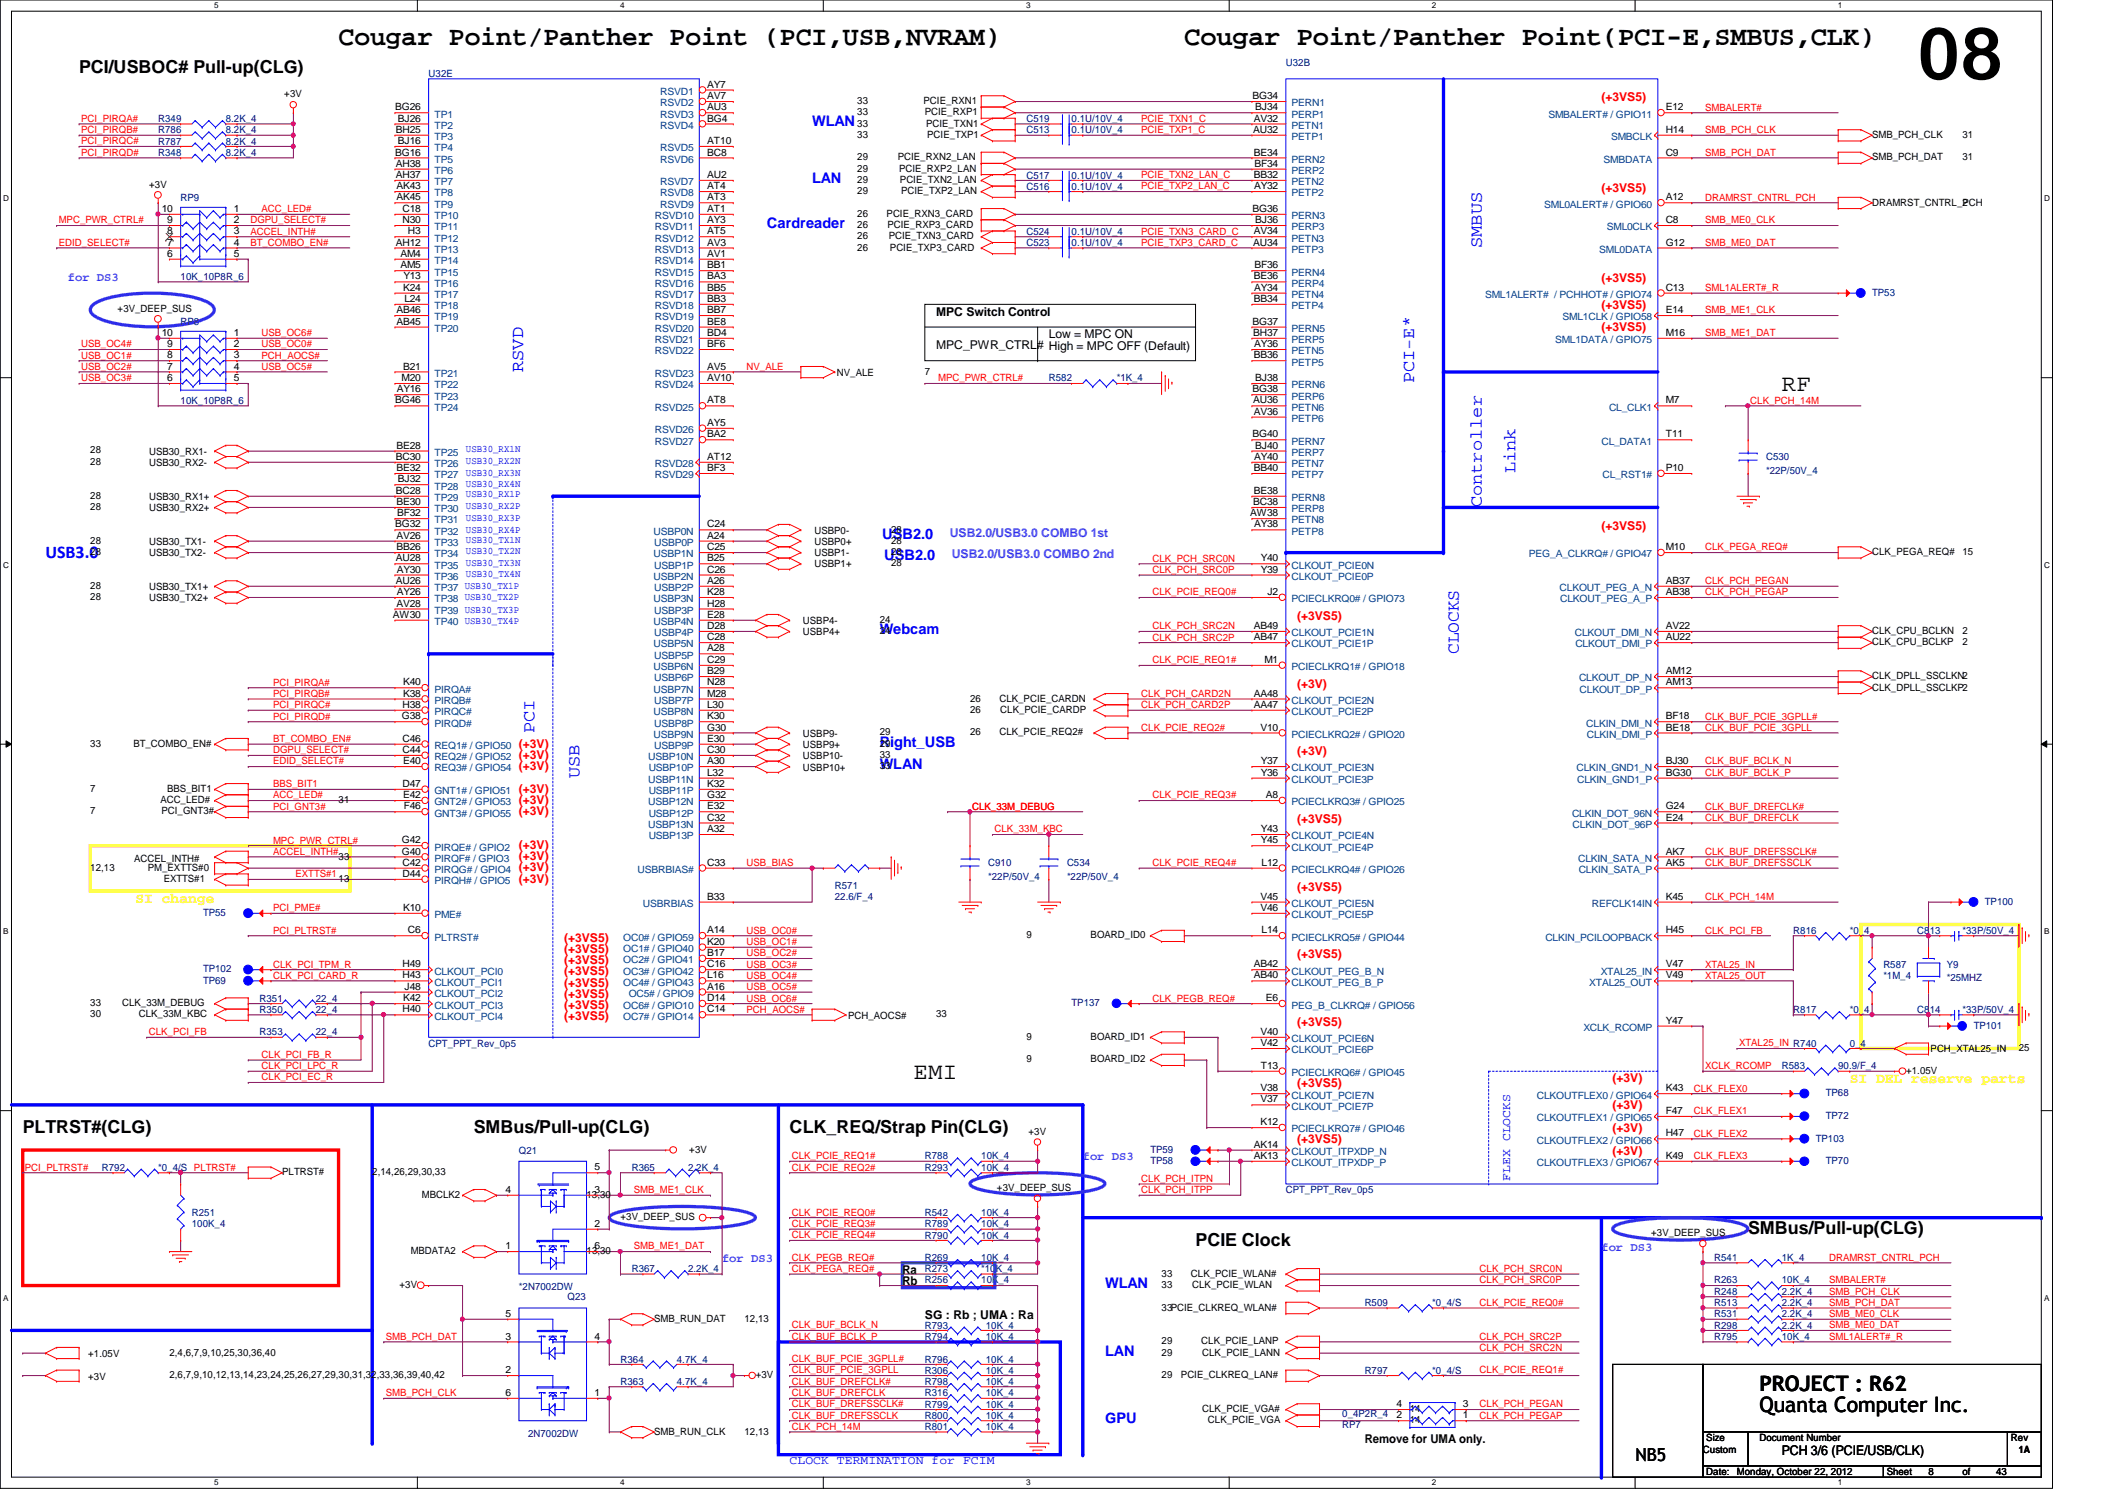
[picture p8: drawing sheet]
<svg xmlns="http://www.w3.org/2000/svg" width="297mm" height="210mm" viewBox="0 0 297 210" stroke-linecap="round" stroke-linejoin="round" font-family="sans-serif">
<defs><g id="words">
<text font-size="10.1" x="267.8" y="11.1">08</text>
<g font-size="3.8">
<text x="47.3" y="6.3">Cougar Point/Panther Point (PCI,USB,NVRAM)</text>
<text x="165.4" y="6.3">Cougar Point/Panther Point(PCI-E,SMBUS,CLK)</text>
</g>
<g font-size="3.3">
<text x="248.8" y="54.6">RF</text>
<text x="127.6" y="150.7">EMI</text>
</g>
<g font-size="3">
<text x="245.7" y="197.1">Quanta Computer Inc.</text>
<text x="245.7" y="194.3">PROJECT : R62</text>
</g>
<g font-size="2.5">
<text x="11" y="10.2">PCI/USBOC# Pull-up(CLG)</text>
<text x="3.2" y="158.2">PLTRST#(CLG)</text>
<text x="66.2" y="158.2">SMBus/Pull-up(CLG)</text>
<text x="110.3" y="158.2">CLK_REQ/Strap Pin(CLG)</text>
<text x="167" y="174">PCIE Clock</text>
<text x="244.1" y="172.4">SMBus/Pull-up(CLG)</text>
<text x="228.4" y="204">NB5</text>
</g>
<g font-size="2.5" fill="#00f">
<text x="206.9" y="34.6" transform="rotate(-90 206.9 34.6)">SMBUS</text>
<text x="73.1" y="51.9" transform="rotate(-90 73.1 51.9)">RSVD</text>
<text x="197.5" y="53.6" transform="rotate(-90 197.5 53.6)">PCI-E*</text>
<text x="206.9" y="70.9" transform="rotate(-90 206.9 70.9)">Controller</text>
<text x="211.6" y="66.1" transform="rotate(-90 211.6 66.1)">Link</text>
<text x="6.3" y="77.9">USB3.0</text>
<text x="203.7" y="91.3" transform="rotate(-90 203.7 91.3)">CLOCKS</text>
<text x="74.6" y="102.4" transform="rotate(-90 74.6 102.4)">PCI</text>
<text x="80.9" y="108.7" transform="rotate(-90 80.9 108.7)">USB</text>
</g>
<g font-size="2" fill="#00f">
<text x="113.4" y="17.7">WLAN</text>
<text x="113.4" y="25.5">LAN</text>
<text x="107.1" y="31.8">Cardreader</text>
<text x="123.2" y="75.3">USB2.0</text>
<text x="123.5" y="78.3">USB2.0</text>
<text x="122.8" y="88.5">Webcam</text>
<text x="122.8" y="104.3">Right_USB</text>
<text x="122.8" y="107.4">WLAN</text>
<text x="154.3" y="179.8">WLAN</text>
<text x="154.3" y="189.3">LAN</text>
<text x="154.3" y="198.8">GPU</text>
</g>
<g font-size="2" fill="#ff0">
<text x="18.9" y="126.1">SI change</text>
<text x="258.3" y="151.3">SI DEL reserve parts</text>
</g>
<text font-size="1.9" x="248.8" y="203.2">PCH 3/6 (PCIE/USB/CLK)</text>
<g font-size="1.7" fill="#f00">
<text x="223.6" y="14.1">(+3VS5)</text>
<text x="223.6" y="26.8">(+3VS5)</text>
<text x="223.6" y="39.4">(+3VS5)</text>
<text x="223.6" y="43.1">(+3VS5)</text>
<text x="223.6" y="46.3">(+3VS5)</text>
<text x="223.6" y="74">(+3VS5)</text>
<text x="181.1" y="86.6">(+3VS5)</text>
<text x="181.1" y="96.1">(+3V)</text>
<text x="72.5" y="104.4">(+3V)</text>
<text x="72.5" y="106">(+3V)</text>
<text x="72.5" y="107.5">(+3V)</text>
<text x="181.1" y="105.5">(+3V)</text>
<text x="72.5" y="110.7">(+3V)</text>
<text x="72.5" y="112.3">(+3V)</text>
<text x="72.5" y="113.8">(+3V)</text>
<text x="72.5" y="118.6">(+3V)</text>
<text x="181.1" y="114.9">(+3VS5)</text>
<text x="72.5" y="120.1">(+3V)</text>
<text x="72.5" y="121.7">(+3V)</text>
<text x="72.5" y="123.3">(+3V)</text>
<text x="181.1" y="124.4">(+3VS5)</text>
<text x="78.8" y="131.5">(+3VS5)</text>
<text x="78.8" y="133.1">(+3VS5)</text>
<text x="78.8" y="134.6">(+3VS5)</text>
<text x="78.8" y="136.2">(+3VS5)</text>
<text x="78.8" y="137.8">(+3VS5)</text>
<text x="181.1" y="133.9">(+3VS5)</text>
<text x="78.8" y="139.4">(+3VS5)</text>
<text x="78.8" y="140.9">(+3VS5)</text>
<text x="78.8" y="142.5">(+3VS5)</text>
<text x="181.1" y="143.3">(+3VS5)</text>
<text x="181.1" y="151.8">(+3VS5)</text>
<text x="225.2" y="151.2">(+3V)</text>
<text x="225.2" y="154.9">(+3V)</text>
<text x="181.1" y="159.7">(+3VS5)</text>
<text x="225.2" y="158.1">(+3V)</text>
<text x="225.2" y="161.2">(+3V)</text>
</g>
<g font-size="1.7" fill="#8000ff">
<text x="9.5" y="39.2">for DS3</text>
<text x="151.2" y="162.1">for DS3</text>
<text x="100.8" y="176.2">for DS3</text>
<text x="223.6" y="174.7">for DS3</text>
</g>
<g font-size="1.7">
<text x="130.7" y="44.1">MPC Switch Control</text>
<text x="146.5" y="47.2">Low = MPC ON</text>
<text x="130.7" y="48.8">MPC_PWR_CTRL# High = MPC OFF (Default)</text>
<text x="126" y="177.9">Ra</text>
<text x="126" y="179.5">Rb</text>
<text x="129.2" y="184.2">SG : Rb ; UMA : Ra</text>
<text x="190.6" y="201.5">Remove for UMA only.</text>
</g>
<g font-size="1.7" fill="#0080ff">
<text x="132.6" y="74.9">USB2.0/USB3.0 COMBO 1st</text>
<text x="132.9" y="77.9">USB2.0/USB3.0 COMBO 2nd</text>
</g>
<g font-size="1.7" fill="#00f">
<text x="210.9" y="164.9" transform="rotate(-90 210.9 164.9)">FLEX CLOCKS</text>
<text x="110.3" y="204.5">CLOCK TERMINATION for FCIM</text>
</g>
<g font-size="1.4" fill="#000080">
<text x="59.9" y="10.8">U32E</text>
<text x="179.6" y="9.2">U32B</text>
<text x="22.1" y="17.1">R349</text>
<text x="31.5" y="17.1">8.2K_4</text>
<text x="143.3" y="17.1">C519</text>
<text x="149.6" y="17.1">0.1U/10V_4</text>
<text x="22.1" y="20.2">R787</text>
<text x="22.1" y="21.8">R348</text>
<text x="22.1" y="18.6">R786</text>
<text x="31.5" y="20.2">8.2K_4</text>
<text x="31.5" y="21.8">8.2K_4</text>
<text x="31.5" y="18.6">8.2K_4</text>
<text x="143.3" y="18.6">C513</text>
<text x="149.6" y="18.6">0.1U/10V_4</text>
<text x="25.2" y="28.1">RP9</text>
<text x="143.3" y="24.9">C517</text>
<text x="143.3" y="26.5">C516</text>
<text x="149.6" y="24.9">0.1U/10V_4</text>
<text x="149.6" y="26.5">0.1U/10V_4</text>
<text x="143.3" y="32.8">C524</text>
<text x="143.3" y="34.4">C523</text>
<text x="149.6" y="32.8">0.1U/10V_4</text>
<text x="149.6" y="34.4">0.1U/10V_4</text>
<text x="25.2" y="39.1">10K_10P8R_6</text>
<text x="261.4" y="41.3">TP53</text>
<text x="25.2" y="45.4">RP8</text>
<text x="146.5" y="53.3">R582</text>
<text x="156" y="53.3">*1K_4</text>
<text x="25.2" y="56.4">10K_10P8R_6</text>
<text x="246.6" y="64.3">C530</text>
<text x="246.6" y="66.2">*22P/50V_4</text>
<text x="116.6" y="124.1">R571</text>
<text x="116.6" y="125.7">22.6/F_4</text>
<text x="138" y="121">C910</text>
<text x="138" y="122.9">*22P/50V_4</text>
<text x="149" y="121">C534</text>
<text x="149" y="122.9">*22P/50V_4</text>
<text x="28.4" y="127.9">TP55</text>
<text x="250.4" y="130.4">R816</text>
<text x="258.3" y="130.4">*0_4</text>
<text x="267.8" y="130.4">C813</text>
<text x="274.1" y="130.4">*33P/50V_4</text>
<text x="277.2" y="126.3">TP100</text>
<text x="28.4" y="135.8">TP102</text>
<text x="28.4" y="137.4">TP69</text>
<text x="263" y="135.2">R587</text>
<text x="263" y="136.7">*1M_4</text>
<text x="271.9" y="135.2">Y9</text>
<text x="271.9" y="137">*25MHZ</text>
<text x="36.2" y="139.9">R351</text>
<text x="36.2" y="141.5">R350</text>
<text x="44.1" y="139.9">22_4</text>
<text x="44.1" y="141.5">22_4</text>
<text x="149.6" y="140.5">TP137</text>
<text x="250.4" y="141.5">R817</text>
<text x="258.3" y="141.5">*0_4</text>
<text x="267.8" y="141.5">C814</text>
<text x="274.1" y="141.5">*33P/50V_4</text>
<text x="275.6" y="143.7">TP101</text>
<text x="36.2" y="144.6">R353</text>
<text x="44.1" y="144.6">22_4</text>
<text x="59.9" y="146.2">CPT_PPT_Rev_0p5</text>
<text x="248.8" y="149.4">R583</text>
<text x="256.7" y="149.4">90.9/F_4</text>
<text x="258.3" y="146.2">0_4</text>
<text x="255" y="153.1">TP68</text>
<text x="72.5" y="161.2">Q21</text>
<text x="129.2" y="161.9">R788</text>
<text x="137" y="161.9">10K_4</text>
<text x="160.7" y="161">TP59</text>
<text x="253.6" y="159.4">TP103</text>
<text x="255" y="156.3">TP72</text>
<text x="14.2" y="163.5">R792</text>
<text x="22.1" y="163.5">*0_4/S PLTRST#</text>
<text x="88.2" y="163.5">R365</text>
<text x="96.1" y="163.5">2.2K_4</text>
<text x="129.2" y="163.5">R293</text>
<text x="137" y="163.5">10K_4</text>
<text x="160.7" y="162.6">TP58</text>
<text x="179.6" y="166.7">CPT_PPT_Rev_0p5</text>
<text x="255" y="162.6">TP70</text>
<text x="26.8" y="169.8">R251</text>
<text x="26.8" y="171.4">100K_4</text>
<text x="129.2" y="173">R790</text>
<text x="129.2" y="171.4">R789</text>
<text x="129.2" y="169.8">R542</text>
<text x="137" y="173">10K_4</text>
<text x="137" y="171.4">10K_4</text>
<text x="137" y="169.8">10K_4</text>
<text x="88.2" y="177.7">R367</text>
<text x="96.1" y="177.7">2.2K_4</text>
<text x="129.2" y="176.1">R269</text>
<text x="129.2" y="177.7">R273</text>
<text x="129.2" y="179.2">R256</text>
<text x="137" y="176.1">10K_4</text>
<text x="137" y="177.7">*10K_4</text>
<text x="137" y="179.2">10K_4</text>
<text x="239.4" y="176.1">R541</text>
<text x="239.4" y="179.2">R263</text>
<text x="248.8" y="176.1">1K_4</text>
<text x="248.8" y="179.2">10K_4</text>
<text x="72.5" y="180.2">*2N7002DW</text>
<text x="79.2" y="181.6">Q23</text>
<text x="129.2" y="185.5">R793</text>
<text x="137.7" y="185.5">10K_4</text>
<text x="190.6" y="182.4">R509</text>
<text x="200" y="182.4">*0_4/S</text>
<text x="239.4" y="180.8">R248</text>
<text x="239.4" y="182.4">R513</text>
<text x="239.4" y="185.5">R298</text>
<text x="239.4" y="184">R531</text>
<text x="248.8" y="180.8">2.2K_4</text>
<text x="248.8" y="182.4">2.2K_4</text>
<text x="248.8" y="185.5">2.2K_4</text>
<text x="248.8" y="184">2.2K_4</text>
<text x="86.7" y="190.3">R364</text>
<text x="94.5" y="190.3">4.7K_4</text>
<text x="129.2" y="187.1">R794</text>
<text x="129.2" y="190.3">R796</text>
<text x="129.2" y="191.9">R306</text>
<text x="137.7" y="187.1">10K_4</text>
<text x="137.7" y="190.3">10K_4</text>
<text x="137.7" y="191.9">10K_4</text>
<text x="190.6" y="191.9">R797</text>
<text x="200" y="191.9">*0_4/S</text>
<text x="239.4" y="187.1">R795</text>
<text x="248.8" y="187.1">10K_4</text>
<text x="86.7" y="193.4">R363</text>
<text x="94.5" y="193.4">4.7K_4</text>
<text x="129.2" y="193.4">R798</text>
<text x="129.2" y="196.6">R799</text>
<text x="129.2" y="195">R316</text>
<text x="137.7" y="193.4">10K_4</text>
<text x="137.7" y="196.6">10K_4</text>
<text x="137.7" y="195">10K_4</text>
<text x="187.4" y="197.8">0_4P2R_4</text>
<text x="73.7" y="200.7">2N7002DW</text>
<text x="129.2" y="198.2">R800</text>
<text x="129.2" y="199.7">R801</text>
<text x="137.7" y="198.2">10K_4</text>
<text x="137.7" y="199.7">10K_4</text>
<text x="187.4" y="199.4">RP7</text>
</g>
<g font-size="1.4" fill="#f00">
<text x="11.3" y="17">PCI_PIRQA#</text>
<text x="159.4" y="17">PCIE_TXN1_C</text>
<text x="238.1" y="15.5">SMBALERT#</text>
<text x="11.3" y="18.6">PCI_PIRQB#</text>
<text x="11.3" y="20.2">PCI_PIRQC#</text>
<text x="11.3" y="21.8">PCI_PIRQD#</text>
<text x="159.4" y="18.6">PCIE_TXP1_C</text>
<text x="238.1" y="18.6">SMB_PCH_CLK</text>
<text x="238.1" y="21.8">SMB_PCH_DAT</text>
<text x="36.5" y="29.6">ACC_LED#</text>
<text x="159.4" y="24.9">PCIE_TXN2_LAN_C</text>
<text x="159.4" y="26.5">PCIE_TXP2_LAN_C</text>
<text x="238.1" y="28">DRAMRST_CNTRL_PCH</text>
<text x="8.2" y="31.2">MPC_PWR_CTRL#</text>
<text x="8.2" y="34.3">EDID_SELECT#</text>
<text x="35" y="32.8">ACCEL_INTH#</text>
<text x="35" y="34.3">BT_COMBO_EN#</text>
<text x="35" y="31.2">DGPU_SELECT#</text>
<text x="159.4" y="32.8">PCIE_TXN3_CARD_C</text>
<text x="159.4" y="34.3">PCIE_TXP3_CARD_C</text>
<text x="238.1" y="31.2">SMB_ME0_CLK</text>
<text x="238.1" y="34.3">SMB_ME0_DAT</text>
<text x="238.1" y="40.6">SML1ALERT#_R</text>
<text x="36.5" y="46.9">USB_OC6#</text>
<text x="238.1" y="46.9">SMB_ME1_DAT</text>
<text x="238.1" y="43.8">SMB_ME1_CLK</text>
<text x="11.3" y="48.5">USB_OC4#</text>
<text x="11.3" y="51.6">USB_OC2#</text>
<text x="11.3" y="50.1">USB_OC1#</text>
<text x="11.3" y="53.3">USB_OC3#</text>
<text x="36.5" y="48.5">USB_OC0#</text>
<text x="36.5" y="50.1">PCH_AOCS#</text>
<text x="36.5" y="51.6">USB_OC5#</text>
<text x="104.3" y="51.6">NV_ALE</text>
<text x="131" y="53.3">MPC_PWR_CTRL#</text>
<text x="244.4" y="56.4">CLK_PCH_14M</text>
<text x="238.1" y="76.9">CLK_PEGA_REQ#</text>
<text x="160.9" y="83.1">CLK_PCIE_REQ0#</text>
<text x="160.9" y="78.4">CLK_PCH_SRC0N</text>
<text x="160.9" y="80">CLK_PCH_SRC0P</text>
<text x="238.1" y="81.6">CLK_PCH_PEGAN</text>
<text x="238.1" y="83.1">CLK_PCH_PEGAP</text>
<text x="160.9" y="89.5">CLK_PCH_SRC2P</text>
<text x="160.9" y="87.9">CLK_PCH_SRC2N</text>
<text x="38.1" y="95.8">PCI_PIRQA#</text>
<text x="160.9" y="92.6">CLK_PCIE_REQ1#</text>
<text x="38.1" y="97.3">PCI_PIRQB#</text>
<text x="38.1" y="98.9">PCI_PIRQC#</text>
<text x="38.1" y="100.5">PCI_PIRQD#</text>
<text x="159.4" y="98.9">CLK_PCH_CARD2P</text>
<text x="159.4" y="97.3">CLK_PCH_CARD2N</text>
<text x="238.1" y="100.5">CLK_BUF_PCIE_3GPLL#</text>
<text x="38.1" y="106.8">EDID_SELECT#</text>
<text x="38.1" y="103.6">BT_COMBO_EN#</text>
<text x="38.1" y="105.2">DGPU_SELECT#</text>
<text x="159.4" y="102.1">CLK_PCIE_REQ2#</text>
<text x="238.1" y="102.1">CLK_BUF_PCIE_3GPLL</text>
<text x="238.1" y="106.8">CLK_BUF_BCLK_N</text>
<text x="38.1" y="109.9">BBS_BIT1</text>
<text x="38.1" y="113.1">PCI_GNT3#</text>
<text x="38.1" y="111.5">ACC_LED#</text>
<text x="135.8" y="113.1">CLK_33M_DEBUG</text>
<text x="160.9" y="111.5">CLK_PCIE_REQ3#</text>
<text x="238.1" y="108.4">CLK_BUF_BCLK_P</text>
<text x="238.1" y="113.1">CLK_BUF_DREFCLK#</text>
<text x="38.1" y="117.8">MPC_PWR_CTRL#</text>
<text x="38.1" y="119.4">ACCEL_INTH#</text>
<text x="138.9" y="116.2">CLK_33M_KBC</text>
<text x="238.1" y="114.6">CLK_BUF_DREFCLK</text>
<text x="238.1" y="119.4">CLK_BUF_DREFSSCLK#</text>
<text x="41.3" y="122.5">EXTTS#1</text>
<text x="104.3" y="120.9">USB_BIAS</text>
<text x="160.9" y="120.9">CLK_PCIE_REQ4#</text>
<text x="238.1" y="125.7">CLK_PCH_14M</text>
<text x="238.1" y="120.9">CLK_BUF_DREFSSCLK</text>
<text x="38.1" y="130.4">PCI_PLTRST#</text>
<text x="38.1" y="127.3">PCI_PME#</text>
<text x="104.3" y="130.4">USB_OC0#</text>
<text x="104.3" y="132">USB_OC1#</text>
<text x="238.1" y="130.4">CLK_PCI_FB</text>
<text x="38.1" y="135.1">CLK_PCI_TPM_R</text>
<text x="38.1" y="136.7">CLK_PCI_CARD_R</text>
<text x="104.3" y="136.7">USB_OC4#</text>
<text x="104.3" y="135.1">USB_OC3#</text>
<text x="104.3" y="133.6">USB_OC2#</text>
<text x="238.1" y="136.7">XTAL25_OUT</text>
<text x="238.1" y="135.1">XTAL25_IN</text>
<text x="104.3" y="139.9">USB_OC6#</text>
<text x="104.3" y="138.3">USB_OC5#</text>
<text x="104.3" y="141.4">PCH_AOCS#</text>
<text x="160.9" y="139.9">CLK_PEGB_REQ#</text>
<text x="20.8" y="144.6">CLK_PCI_FB</text>
<text x="36.5" y="149.3">CLK_PCI_LPC_R</text>
<text x="36.5" y="147.7">CLK_PCI_FB_R</text>
<text x="238.1" y="149.3">XCLK_RCOMP</text>
<text x="242.9" y="146.1">XTAL25_IN R740</text>
<text x="36.5" y="150.9">CLK_PCI_EC_R</text>
<text x="236.6" y="152.4">CLK_FLEX0</text>
<text x="236.6" y="155.6">CLK_FLEX1</text>
<text x="110.6" y="161.9">CLK_PCIE_REQ1#</text>
<text x="236.6" y="158.7">CLK_FLEX2</text>
<text x="236.6" y="161.9">CLK_FLEX3</text>
<text x="3.5" y="163.5">PCI_PLTRST#</text>
<text x="88.5" y="166.6">SMB_ME1_CLK</text>
<text x="110.6" y="163.5">CLK_PCIE_REQ2#</text>
<text x="159.4" y="166.6">CLK_PCH_ITPP</text>
<text x="159.4" y="165.1">CLK_PCH_ITPN</text>
<text x="110.6" y="169.8">CLK_PCIE_REQ0#</text>
<text x="110.6" y="171.4">CLK_PCIE_REQ3#</text>
<text x="110.6" y="172.9">CLK_PCIE_REQ4#</text>
<text x="88.5" y="174.5">SMB_ME1_DAT</text>
<text x="110.6" y="176.1">CLK_PEGB_REQ#</text>
<text x="110.6" y="177.6">CLK_PEGA_REQ#</text>
<text x="206.6" y="177.6">CLK_PCH_SRC0N</text>
<text x="206.6" y="179.2">CLK_PCH_SRC0P</text>
<text x="255.4" y="176.1">DRAMRST_CNTRL_PCH</text>
<text x="255.4" y="179.2">SMBALERT#</text>
<text x="110.6" y="185.5">CLK_BUF_BCLK_N</text>
<text x="206.6" y="182.4">CLK_PCIE_REQ0#</text>
<text x="255.4" y="185.5">SMB_ME0_DAT</text>
<text x="255.4" y="183.9">SMB_ME0_CLK</text>
<text x="255.4" y="182.4">SMB_PCH_DAT</text>
<text x="255.4" y="180.8">SMB_PCH_CLK</text>
<text x="53.9" y="187.1">SMB_PCH_DAT</text>
<text x="110.6" y="190.2">CLK_BUF_PCIE_3GPLL#</text>
<text x="110.6" y="191.8">CLK_BUF_PCIE_3GPLL</text>
<text x="110.6" y="187.1">CLK_BUF_BCLK_P</text>
<text x="206.6" y="191.8">CLK_PCIE_REQ1#</text>
<text x="206.6" y="188.7">CLK_PCH_SRC2N</text>
<text x="206.6" y="187.1">CLK_PCH_SRC2P</text>
<text x="255.4" y="187.1">SML1ALERT#_R</text>
<text x="53.9" y="195">SMB_PCH_CLK</text>
<text x="110.6" y="196.6">CLK_BUF_DREFSSCLK#</text>
<text x="110.6" y="195">CLK_BUF_DREFCLK</text>
<text x="110.6" y="193.4">CLK_BUF_DREFCLK#</text>
<text x="206.6" y="196.6">CLK_PCH_PEGAN</text>
<text x="110.6" y="199.7">CLK_PCH_14M</text>
<text x="110.6" y="198.1">CLK_BUF_DREFSSCLK</text>
<text x="206.6" y="198.1">CLK_PCH_PEGAP</text>
</g>
<g font-size="1.4">
<text x="39.7" y="13.6">+3V</text>
<text x="55.2" y="15.4">BG26</text>
<text x="55.6" y="17">BJ26</text>
<text x="98.8" y="12.2">AY7</text>
<text x="98.8" y="13.8">AV7</text>
<text x="98.8" y="15.4">AU3</text>
<text x="98.8" y="17">BG4</text>
<text x="119.7" y="14.5">33</text>
<text x="119.7" y="17.7">33</text>
<text x="119.7" y="16.1">33</text>
<text x="129" y="14.5">PCIE_RXN1</text>
<text x="129.2" y="16.1">PCIE_RXP1</text>
<text x="129.3" y="17.7">PCIE_TXN1</text>
<text x="174.9" y="13.8">BG34</text>
<text x="175.1" y="17">AV32</text>
<text x="175.3" y="15.4">BJ34</text>
<text x="232.6" y="15.4">E12</text>
<text x="55.2" y="21.7">BG16</text>
<text x="55.3" y="18.5">BH25</text>
<text x="55.3" y="23.3">AH38</text>
<text x="55.6" y="20.1">BJ16</text>
<text x="98.8" y="20.1">AT10</text>
<text x="98.8" y="21.7">BC8</text>
<text x="119.7" y="22.4">29</text>
<text x="119.7" y="19.3">33</text>
<text x="119.7" y="24">29</text>
<text x="125.4" y="22.4">PCIE_RXN2_LAN</text>
<text x="125.6" y="24">PCIE_RXP2_LAN</text>
<text x="129.5" y="19.3">PCIE_TXP1</text>
<text x="175" y="18.5">AU32</text>
<text x="175.1" y="21.7">BE34</text>
<text x="175.2" y="23.3">BF34</text>
<text x="232.6" y="18.5">H14</text>
<text x="232.6" y="21.7">C9</text>
<text x="261.4" y="19.3">SMB_PCH_CLK</text>
<text x="261.4" y="22.4">SMB_PCH_DAT</text>
<text x="274.1" y="19.3">31</text>
<text x="274.1" y="22.4">31</text>
<text x="20.8" y="26.2">+3V</text>
<text x="22.6" y="29.6">10</text>
<text x="32.6" y="29.6">1</text>
<text x="55.3" y="24.8">AH37</text>
<text x="55.4" y="26.4">AK43</text>
<text x="55.4" y="28">AK45</text>
<text x="56.2" y="29.6">C18</text>
<text x="98.8" y="24.8">AU2</text>
<text x="98.8" y="26.4">AT4</text>
<text x="98.8" y="28">AT3</text>
<text x="98.8" y="29.6">AT1</text>
<text x="119.7" y="27.1">29</text>
<text x="119.7" y="25.6">29</text>
<text x="125.7" y="25.6">PCIE_TXN2_LAN</text>
<text x="125.9" y="27.1">PCIE_TXP2_LAN</text>
<text x="174.9" y="29.6">BG36</text>
<text x="175.1" y="24.8">BB32</text>
<text x="175.1" y="26.4">AY32</text>
<text x="232.6" y="28">A12</text>
<text x="261.4" y="28.7">DRAMRST_CNTRL_PCH</text>
<text x="274.1" y="28.7">2</text>
<text x="23.4" y="31.2">9</text>
<text x="23.4" y="32.7">8</text>
<text x="23.4" y="34.3">7</text>
<text x="23.4" y="35.9">6</text>
<text x="32.6" y="34.3">4</text>
<text x="32.6" y="32.7">3</text>
<text x="32.6" y="31.2">2</text>
<text x="32.6" y="35.9">5</text>
<text x="55.3" y="34.3">AH12</text>
<text x="55.9" y="35.9">AM4</text>
<text x="56.2" y="31.2">N30</text>
<text x="57" y="32.7">H3</text>
<text x="98.8" y="31.2">AY3</text>
<text x="98.8" y="32.7">AT5</text>
<text x="98.8" y="34.3">AV3</text>
<text x="98.8" y="35.9">AV1</text>
<text x="119.7" y="33.4">26</text>
<text x="119.7" y="31.8">26</text>
<text x="119.7" y="30.3">26</text>
<text x="119.7" y="35">26</text>
<text x="123.8" y="30.3">PCIE_RXN3_CARD</text>
<text x="123.9" y="31.8">PCIE_RXP3_CARD</text>
<text x="124.1" y="33.4">PCIE_TXN3_CARD</text>
<text x="124.3" y="35">PCIE_TXP3_CARD</text>
<text x="175" y="34.3">AU34</text>
<text x="175.1" y="32.7">AV34</text>
<text x="175.3" y="31.2">BJ36</text>
<text x="232.6" y="31.2">C8</text>
<text x="232.6" y="34.3">G12</text>
<text x="55.9" y="37.5">AM5</text>
<text x="56.3" y="40.6">K24</text>
<text x="56.3" y="39">Y13</text>
<text x="98.8" y="40.6">BB5</text>
<text x="98.8" y="37.5">BB1</text>
<text x="98.8" y="39">BA3</text>
<text x="175.1" y="39">BE36</text>
<text x="175.1" y="40.6">AY34</text>
<text x="175.2" y="37.5">BF36</text>
<text x="232.6" y="40.6">C13</text>
<text x="16.4" y="43.5">+3V_DEEP_SUS</text>
<text x="22.6" y="46.9">10</text>
<text x="32.6" y="46.9">1</text>
<text x="55.4" y="43.7">AB46</text>
<text x="55.4" y="45.3">AB45</text>
<text x="56.5" y="42.2">L24</text>
<text x="98.8" y="42.2">BB3</text>
<text x="98.8" y="43.7">BB7</text>
<text x="98.8" y="45.3">BE8</text>
<text x="98.8" y="46.9">BD4</text>
<text x="174.9" y="45.3">BG37</text>
<text x="175" y="46.9">BH37</text>
<text x="175.1" y="42.2">BB34</text>
<text x="232.6" y="43.7">E14</text>
<text x="232.6" y="46.9">M16</text>
<text x="23.4" y="48.5">9</text>
<text x="23.4" y="50">8</text>
<text x="23.4" y="51.6">7</text>
<text x="23.4" y="53.2">6</text>
<text x="32.6" y="51.6">4</text>
<text x="32.6" y="50">3</text>
<text x="32.6" y="48.5">2</text>
<text x="32.6" y="53.2">5</text>
<text x="56.1" y="53.2">M20</text>
<text x="56.3" y="51.6">B21</text>
<text x="98.8" y="51.6">AV5</text>
<text x="98.8" y="48.5">BF6</text>
<text x="98.8" y="53.2">AV10</text>
<text x="116.9" y="52.5">NV_ALE</text>
<text x="129.2" y="52.3">7</text>
<text x="175.1" y="50">BB36</text>
<text x="175.1" y="48.5">AY36</text>
<text x="175.3" y="53.2">BJ38</text>
<text x="55.2" y="56.3">BG46</text>
<text x="55.4" y="54.8">AY16</text>
<text x="98.8" y="56.3">AT8</text>
<text x="98.8" y="59.5">AY5</text>
<text x="174.9" y="54.8">BG38</text>
<text x="175" y="56.3">AU36</text>
<text x="175.1" y="57.9">AV36</text>
<text x="232.6" y="56.3">M7</text>
<text x="12.6" y="63.3">28</text>
<text x="12.6" y="64.9">28</text>
<text x="20.8" y="63.5">USB30_RX1-</text>
<text x="20.8" y="65.1">USB30_RX2-</text>
<text x="55.3" y="64.2">BC30</text>
<text x="55.4" y="62.7">BE28</text>
<text x="55.4" y="65.8">BE32</text>
<text x="98.8" y="61.1">BA2</text>
<text x="98.8" y="64.2">AT12</text>
<text x="98.8" y="65.8">BF3</text>
<text x="174.9" y="61.1">BG40</text>
<text x="175.1" y="65.8">BB40</text>
<text x="175.1" y="64.2">AY40</text>
<text x="175.3" y="62.7">BJ40</text>
<text x="232.6" y="61.1">T11</text>
<text x="232.6" y="65.8">P10</text>
<text x="12.6" y="69.6">28</text>
<text x="12.6" y="71.2">28</text>
<text x="20.8" y="69.8">USB30_RX1+</text>
<text x="20.8" y="71.4">USB30_RX2+</text>
<text x="55.3" y="69">BC28</text>
<text x="55.4" y="70.5">BE30</text>
<text x="55.6" y="67.4">BJ32</text>
<text x="175" y="70.5">BC38</text>
<text x="175.1" y="69">BE38</text>
<text x="12.6" y="75.9">28</text>
<text x="12.6" y="77.5">28</text>
<text x="20.8" y="76.1">USB30_TX1-</text>
<text x="20.8" y="77.7">USB30_TX2-</text>
<text x="55.2" y="73.7">BG32</text>
<text x="55.4" y="75.2">AV26</text>
<text x="55.4" y="76.8">BB26</text>
<text x="55.5" y="72.1">BF32</text>
<text x="98.8" y="73.7">C24</text>
<text x="98.8" y="75.2">A24</text>
<text x="98.8" y="76.8">C25</text>
<text x="113.7" y="74.5">USBP0-</text>
<text x="113.7" y="76.1">USBP0+</text>
<text x="113.7" y="77.7">USBP1-</text>
<text x="124.5" y="74.4">28</text>
<text x="124.5" y="75.9">28</text>
<text x="124.5" y="77.5">28</text>
<text x="174.6" y="72.1">AW38</text>
<text x="175.1" y="73.7">AY38</text>
<text x="232.6" y="76.8">M10</text>
<text x="261.4" y="77.5">CLK_PEGA_REQ#</text>
<text x="274.1" y="77.5">15</text>
<text x="12.6" y="82.3">28</text>
<text x="12.6" y="83.8">28</text>
<text x="20.8" y="82.4">USB30_TX1+</text>
<text x="20.8" y="84">USB30_TX2+</text>
<text x="55.3" y="78.4">AU28</text>
<text x="55.3" y="81.5">AU26</text>
<text x="55.4" y="80">AY30</text>
<text x="55.4" y="83.1">AY26</text>
<text x="98.8" y="78.4">B25</text>
<text x="98.8" y="80">C26</text>
<text x="98.8" y="81.5">A26</text>
<text x="98.8" y="83.1">K28</text>
<text x="113.7" y="79.2">USBP1+</text>
<text x="124.5" y="79.1">28</text>
<text x="176.1" y="78.4">Y40</text>
<text x="176.1" y="80">Y39</text>
<text x="177" y="83.1">J2</text>
<text x="232.6" y="81.5">AB37</text>
<text x="232.6" y="83.1">AB38</text>
<text x="54.9" y="86.3">AW30</text>
<text x="55.4" y="84.7">AV28</text>
<text x="98.8" y="84.7">H28</text>
<text x="98.8" y="86.3">E28</text>
<text x="98.8" y="87.8">D28</text>
<text x="98.8" y="89.4">C28</text>
<text x="112.1" y="87.1">USBP4-</text>
<text x="112.1" y="88.7">USBP4+</text>
<text x="122.8" y="87">24</text>
<text x="122.8" y="88.6">24</text>
<text x="175.1" y="87.8">AB49</text>
<text x="175.1" y="89.4">AB47</text>
<text x="232.6" y="87.8">AV22</text>
<text x="232.6" y="89.4">AU22</text>
<text x="261.4" y="88.6">CLK_CPU_BCLKN</text>
<text x="274.1" y="88.6">2</text>
<text x="56.3" y="95.7">K40</text>
<text x="98.8" y="91">A28</text>
<text x="98.8" y="92.6">C29</text>
<text x="98.8" y="94.1">B29</text>
<text x="98.8" y="95.7">N28</text>
<text x="176.6" y="92.6">M1</text>
<text x="232.6" y="95.7">AM13</text>
<text x="232.6" y="94.1">AM12</text>
<text x="261.4" y="90.1">CLK_CPU_BCLKP</text>
<text x="261.4" y="94.8">CLK_DPLL_SSCLKN2</text>
<text x="274.1" y="90.1">2</text>
<text x="56.1" y="100.5">G38</text>
<text x="56.2" y="98.8">H38</text>
<text x="56.3" y="97.3">K38</text>
<text x="98.8" y="97.3">M28</text>
<text x="98.8" y="98.8">L30</text>
<text x="98.8" y="100.5">K30</text>
<text x="135.5" y="98">26</text>
<text x="135.5" y="99.6">26</text>
<text x="139.6" y="98">CLK_PCIE_CARDN</text>
<text x="139.7" y="99.6">CLK_PCIE_CARDP</text>
<text x="175.1" y="97.3">AA48</text>
<text x="175.1" y="98.8">AA47</text>
<text x="232.6" y="100.5">BF18</text>
<text x="261.4" y="96.4">CLK_DPLL_SSCLKP2</text>
<text x="12.6" y="104.3">33</text>
<text x="18.6" y="104.3">BT_COMBO_EN#</text>
<text x="56.2" y="103.6">C46</text>
<text x="56.2" y="105.2">C44</text>
<text x="56.3" y="106.7">E40</text>
<text x="98.8" y="102">G30</text>
<text x="98.8" y="103.6">E30</text>
<text x="98.8" y="105.2">C30</text>
<text x="98.8" y="106.7">A30</text>
<text x="112.1" y="107.6">USBP10+</text>
<text x="112.1" y="106">USBP10-</text>
<text x="112.1" y="102.9">USBP9-</text>
<text x="112.1" y="104.4">USBP9+</text>
<text x="122.8" y="107.4">33</text>
<text x="122.8" y="105.9">33</text>
<text x="122.8" y="102.7">29</text>
<text x="122.8" y="104.3">29</text>
<text x="135.5" y="102.7">26</text>
<text x="139.6" y="102.7">CLK_PCIE_REQ2#</text>
<text x="176" y="102">V10</text>
<text x="176.1" y="106.7">Y37</text>
<text x="232.6" y="106.7">BJ30</text>
<text x="232.6" y="102">BE18</text>
<text x="12.6" y="110.6">7</text>
<text x="12.6" y="113.7">7</text>
<text x="22.4" y="112.2">ACC_LED#</text>
<text x="22.6" y="113.7">PCI_GNT3#</text>
<text x="23.3" y="110.6">BBS_BIT1</text>
<text x="47.3" y="112.2">31</text>
<text x="56.2" y="109.9">D47</text>
<text x="56.3" y="111.5">E42</text>
<text x="56.4" y="113">F46</text>
<text x="98.8" y="108.3">L32</text>
<text x="98.8" y="109.9">K32</text>
<text x="98.8" y="111.5">G32</text>
<text x="98.8" y="113">E32</text>
<text x="176.1" y="108.3">Y36</text>
<text x="176.8" y="111.5">A8</text>
<text x="232.6" y="108.3">BG30</text>
<text x="232.6" y="113">G24</text>
<text x="56.1" y="117.8">G42</text>
<text x="56.1" y="119.3">G40</text>
<text x="98.8" y="114.6">C32</text>
<text x="98.8" y="116.2">A32</text>
<text x="176.1" y="116.2">Y43</text>
<text x="176.1" y="117.8">Y45</text>
<text x="232.6" y="114.6">E24</text>
<text x="232.6" y="119.3">AK7</text>
<text x="12.6" y="121.6">12,13</text>
<text x="18.8" y="120.4">ACCEL_INTH#</text>
<text x="20.7" y="121.6">PM_EXTTS#0</text>
<text x="22.9" y="123.2">EXTTS#1</text>
<text x="47.3" y="120.1">33</text>
<text x="47.3" y="123.2">13</text>
<text x="56.2" y="120.9">C42</text>
<text x="56.2" y="122.5">D44</text>
<text x="98.8" y="120.9">C33</text>
<text x="98.8" y="125.6">B33</text>
<text x="176" y="125.6">V45</text>
<text x="176.2" y="120.9">L12</text>
<text x="232.6" y="120.9">AK5</text>
<text x="232.6" y="125.6">K45</text>
<text x="56.3" y="127.2">K10</text>
<text x="57" y="130.3">C6</text>
<text x="98.8" y="130.3">A14</text>
<text x="98.8" y="132">K20</text>
<text x="143.3" y="131.1">9</text>
<text x="152.3" y="131.1">BOARD_ID0</text>
<text x="176" y="127.2">V46</text>
<text x="176.2" y="130.3">L14</text>
<text x="232.6" y="130.3">H45</text>
<text x="56.2" y="135.1">H49</text>
<text x="56.2" y="136.7">H43</text>
<text x="98.8" y="133.5">B17</text>
<text x="98.8" y="135.1">C16</text>
<text x="98.8" y="136.7">L16</text>
<text x="175.1" y="136.7">AB40</text>
<text x="175.1" y="135.1">AB42</text>
<text x="232.6" y="135.1">V47</text>
<text x="232.6" y="136.7">V49</text>
<text x="12.6" y="140.5">33</text>
<text x="12.6" y="142.1">30</text>
<text x="17.1" y="140.5">CLK_33M_DEBUG</text>
<text x="19.4" y="142.1">CLK_33M_KBC</text>
<text x="56.2" y="141.4">H40</text>
<text x="56.3" y="139.8">K42</text>
<text x="56.5" y="138.2">J48</text>
<text x="98.8" y="138.2">A16</text>
<text x="98.8" y="139.8">D14</text>
<text x="98.8" y="141.4">C14</text>
<text x="118.4" y="142.2">PCH_AOCS#</text>
<text x="130.7" y="142.1">33</text>
<text x="176.8" y="139.8">E6</text>
<text x="232.6" y="143">Y47</text>
<text x="143.3" y="145.2">9</text>
<text x="143.3" y="148.4">9</text>
<text x="152.3" y="145.2">BOARD_ID1</text>
<text x="152.3" y="148.4">BOARD_ID2</text>
<text x="176" y="144.5">V40</text>
<text x="176" y="146.1">V42</text>
<text x="176.1" y="149.3">T13</text>
<text x="266.2" y="149.9">+1.05V</text>
<text x="269.6" y="147">PCH_XTAL25_IN</text>
<text x="281.9" y="146.8">25</text>
<text x="176" y="152.4">V38</text>
<text x="176" y="154">V37</text>
<text x="232.6" y="152.4">K43</text>
<text x="232.6" y="155.6">F47</text>
<text x="96.3" y="161">+3V</text>
<text x="143.6" y="158.5">+3V</text>
<text x="175.1" y="160.3">AK14</text>
<text x="175.1" y="161.8">AK13</text>
<text x="176" y="157.1">K12</text>
<text x="232.6" y="158.7">H47</text>
<text x="232.6" y="161.8">K49</text>
<text x="39.4" y="164.1">PLTRST#</text>
<text x="52" y="164.1">2,14,26,29,30,33</text>
<text x="58.9" y="167.3">MBCLK2</text>
<text x="70.6" y="166.6">4</text>
<text x="81.9" y="167.3">13,30</text>
<text x="83" y="163.4">5</text>
<text x="83" y="166.6">3</text>
<text x="139.2" y="166.3">+3V_DEEP_SUS</text>
<text x="83" y="171.3">2</text>
<text x="86.7" y="170.4">+3V_DEEP_SUS</text>
<text x="230.6" y="172.6">+3V_DEEP_SUS</text>
<text x="55.8" y="179.9">+3V</text>
<text x="57.4" y="175.2">MBDATA2</text>
<text x="70.6" y="174.5">1</text>
<text x="81.9" y="175.2">13,30</text>
<text x="83" y="174.5">6</text>
<text x="162.2" y="179.9">33</text>
<text x="162.2" y="178.3">33</text>
<text x="166.3" y="178.3">CLK_PCIE_WLAN#</text>
<text x="166.5" y="179.9">CLK_PCIE_WLAN</text>
<text x="70.6" y="183.9">5</text>
<text x="91.4" y="184.6">SMB_RUN_DAT</text>
<text x="104" y="184.6">12,13</text>
<text x="162.2" y="183">33PCIE_CLKREQ_WLAN#</text>
<text x="12.3" y="189.5">+1.05V</text>
<text x="23.7" y="189.3">2,4,6,7,9,10,25,30,36,40</text>
<text x="70.6" y="191.8">2</text>
<text x="70.6" y="187.1">3</text>
<text x="83" y="187.1">4</text>
<text x="162.2" y="187.7">29</text>
<text x="162.2" y="189.3">29</text>
<text x="167.8" y="187.7">CLK_PCIE_LANP</text>
<text x="167.9" y="189.3">CLK_PCIE_LANN</text>
<text x="12.3" y="192.7">+3V</text>
<text x="23.7" y="192.5">2,6,7,9,10,12,13,14,23,24,25,26,27,29,30,31,32,33,36,39,40,42</text>
<text x="70.6" y="194.9">6</text>
<text x="83" y="194.9">1</text>
<text x="105.5" y="192.5">+3V</text>
<text x="162.2" y="192.5">29</text>
<text x="164.9" y="192.5">PCIE_CLKREQ_LAN#</text>
<text x="167.9" y="197.2">CLK_PCIE_VGA#</text>
<text x="195" y="196.5">4</text>
<text x="196.9" y="197.2">14</text>
<text x="204.3" y="196.5">3</text>
<text x="91.4" y="200.4">SMB_RUN_CLK</text>
<text x="104" y="200.4">12,13</text>
<text x="168.7" y="198.8">CLK_PCIE_VGA</text>
<text x="195" y="198.1">2</text>
<text x="196.9" y="198.8">14</text>
<text x="204.3" y="198.1">1</text>
<text x="237.8" y="202.9">Custom</text>
<text x="238.3" y="201.3">Size</text>
<text x="245.7" y="201.3">Document Number</text>
<text x="280.8" y="201.3">Rev</text>
<text x="281.9" y="202.9">1A</text>
<text x="238.3" y="206">Date:</text>
<text x="242.6" y="206">Monday, October 22, 2012</text>
<text x="263.5" y="206">Sheet</text>
<text x="269.3" y="206">8</text>
<text x="274.1" y="206">of</text>
<text x="278.8" y="206">43</text>
</g>
<g font-size="1.4" fill="#004080">
<text x="60.7" y="16.4">TP1</text>
<text x="60.7" y="18">TP2</text>
<text x="92.2" y="13.3">RSVD1</text>
<text x="92.2" y="14.9">RSVD2</text>
<text x="92.2" y="16.4">RSVD3</text>
<text x="92.2" y="18">RSVD4</text>
<text x="180.4" y="14.9">PERN1</text>
<text x="180.4" y="16.4">PERP1</text>
<text x="180.4" y="18">PETN1</text>
<text x="216.2" y="16.4">SMBALERT# / GPIO11</text>
<text x="60.7" y="19.6">TP3</text>
<text x="60.7" y="21.1">TP4</text>
<text x="60.7" y="22.7">TP5</text>
<text x="92.2" y="21.1">RSVD5</text>
<text x="92.2" y="22.7">RSVD6</text>
<text x="180.4" y="22.7">PERN2</text>
<text x="180.4" y="19.6">PETP1</text>
<text x="223.9" y="22.7">SMBDATA</text>
<text x="225" y="19.6">SMBCLK</text>
<text x="60.7" y="24.3">TP6</text>
<text x="60.7" y="25.9">TP7</text>
<text x="60.7" y="27.4">TP8</text>
<text x="60.7" y="29">TP9</text>
<text x="92.2" y="25.9">RSVD7</text>
<text x="92.2" y="27.4">RSVD8</text>
<text x="92.2" y="29">RSVD9</text>
<text x="180.4" y="24.3">PERP2</text>
<text x="180.4" y="25.9">PETN2</text>
<text x="180.4" y="27.4">PETP2</text>
<text x="215.6" y="29">SML0ALERT# / GPIO60</text>
<text x="60.7" y="35.3">TP13</text>
<text x="60.7" y="33.7">TP12</text>
<text x="60.7" y="32.2">TP11</text>
<text x="60.7" y="30.6">TP10</text>
<text x="91.4" y="30.6">RSVD10</text>
<text x="91.4" y="32.2">RSVD11</text>
<text x="91.4" y="33.7">RSVD12</text>
<text x="91.4" y="35.3">RSVD13</text>
<text x="180.4" y="30.6">PERN3</text>
<text x="180.4" y="32.2">PERP3</text>
<text x="180.4" y="33.7">PETN3</text>
<text x="180.4" y="35.3">PETP3</text>
<text x="223.3" y="35.3">SML0DATA</text>
<text x="224.4" y="32.2">SML0CLK</text>
<text x="60.7" y="40">TP16</text>
<text x="60.7" y="41.6">TP17</text>
<text x="60.7" y="38.5">TP15</text>
<text x="60.7" y="36.9">TP14</text>
<text x="91.4" y="41.6">RSVD17</text>
<text x="91.4" y="36.9">RSVD14</text>
<text x="91.4" y="38.5">RSVD15</text>
<text x="91.4" y="40">RSVD16</text>
<text x="180.4" y="38.5">PERN4</text>
<text x="180.4" y="40">PERP4</text>
<text x="180.4" y="41.6">PETN4</text>
<text x="207.4" y="41.6">SML1ALERT# / PCHHOT# / GPIO74</text>
<text x="60.7" y="43.2">TP18</text>
<text x="60.7" y="44.7">TP19</text>
<text x="60.7" y="46.4">TP20</text>
<text x="91.4" y="43.2">RSVD18</text>
<text x="91.4" y="44.7">RSVD19</text>
<text x="91.4" y="46.4">RSVD20</text>
<text x="91.4" y="47.9">RSVD21</text>
<text x="180.4" y="46.4">PERN5</text>
<text x="180.4" y="47.9">PERP5</text>
<text x="180.4" y="43.2">PETP4</text>
<text x="217.2" y="47.9">SML1DATA / GPIO75</text>
<text x="218.2" y="44.7">SML1CLK / GPIO58</text>
<text x="60.7" y="52.6">TP21</text>
<text x="91.4" y="52.6">RSVD23</text>
<text x="91.4" y="49.5">RSVD22</text>
<text x="180.4" y="49.5">PETN5</text>
<text x="180.4" y="51.1">PETP5</text>
<text x="60.7" y="54.2">TP22</text>
<text x="60.7" y="55.8">TP23</text>
<text x="60.7" y="57.4">TP24</text>
<text x="91.4" y="57.4">RSVD25</text>
<text x="91.4" y="54.2">RSVD24</text>
<text x="180.4" y="54.2">PERN6</text>
<text x="180.4" y="55.8">PERP6</text>
<text x="180.4" y="57.4">PETN6</text>
<text x="180.4" y="58.9">PETP6</text>
<text x="224.7" y="57.4">CL_CLK1</text>
<text x="60.7" y="63.7">TP25</text>
<text x="60.7" y="65.2">TP26</text>
<text x="91.4" y="60.5">RSVD26</text>
<text x="91.4" y="62.1">RSVD27</text>
<text x="91.4" y="65.2">RSVD28</text>
<text x="180.4" y="62.1">PERN7</text>
<text x="180.4" y="63.7">PERP7</text>
<text x="180.4" y="65.2">PETN7</text>
<text x="223.6" y="62.1">CL_DATA1</text>
<text x="60.7" y="66.8">TP27</text>
<text x="60.7" y="68.4">TP28</text>
<text x="60.7" y="70">TP29</text>
<text x="60.7" y="71.5">TP30</text>
<text x="91.4" y="66.8">RSVD29</text>
<text x="180.4" y="70">PERN8</text>
<text x="180.4" y="71.5">PERP8</text>
<text x="180.4" y="66.8">PETP7</text>
<text x="223.8" y="66.8">CL_RST1#</text>
<text x="60.7" y="73.1">TP31</text>
<text x="60.7" y="74.7">TP32</text>
<text x="60.7" y="76.2">TP33</text>
<text x="60.7" y="77.9">TP34</text>
<text x="91.3" y="74.7">USBP0N</text>
<text x="91.3" y="77.9">USBP1N</text>
<text x="91.4" y="76.2">USBP0P</text>
<text x="180.4" y="73.1">PETN8</text>
<text x="180.4" y="74.7">PETP8</text>
<text x="213.5" y="77.9">PEG_A_CLKRQ# / GPIO47</text>
<text x="60.7" y="79.4">TP35</text>
<text x="60.7" y="81">TP36</text>
<text x="60.7" y="82.5">TP37 USB30_TX1P</text>
<text x="91.3" y="81">USBP2N</text>
<text x="91.4" y="79.4">USBP1P</text>
<text x="91.4" y="82.5">USBP2P</text>
<text x="180.4" y="79.4">CLKOUT_PCIE0N</text>
<text x="180.4" y="81">CLKOUT_PCIE0P</text>
<text x="217.8" y="82.5">CLKOUT_PEG_A_N</text>
<text x="60.7" y="84.1">TP38 USB30_TX2P</text>
<text x="60.7" y="85.7">TP39 USB30_TX3P</text>
<text x="60.7" y="87.3">TP40 USB30_TX4P</text>
<text x="91.3" y="84.1">USBP3N</text>
<text x="91.3" y="87.3">USBP4N</text>
<text x="91.4" y="85.7">USBP3P</text>
<text x="91.4" y="88.9">USBP4P</text>
<text x="180.4" y="88.9">CLKOUT_PCIE1N</text>
<text x="180.4" y="84.1">PCIECLKRQ0# / GPIO73</text>
<text x="217.9" y="84.1">CLKOUT_PEG_A_P</text>
<text x="219.9" y="88.9">CLKOUT_DMI_N</text>
<text x="91.3" y="90.4">USBP5N</text>
<text x="91.3" y="93.6">USBP6N</text>
<text x="91.4" y="92">USBP5P</text>
<text x="91.4" y="95.2">USBP6P</text>
<text x="180.4" y="90.4">CLKOUT_PCIE1P</text>
<text x="180.4" y="93.6">PCIECLKRQ1# / GPIO18</text>
<text x="220" y="90.4">CLKOUT_DMI_P</text>
<text x="220.5" y="95.2">CLKOUT_DP_N</text>
<text x="60.7" y="96.7">PIRQA#</text>
<text x="60.7" y="98.3">PIRQB#</text>
<text x="60.7" y="99.9">PIRQC#</text>
<text x="60.7" y="101.5">PIRQD#</text>
<text x="91.3" y="96.7">USBP7N</text>
<text x="91.3" y="99.9">USBP8N</text>
<text x="91.4" y="98.3">USBP7P</text>
<text x="91.4" y="101.5">USBP8P</text>
<text x="180.4" y="98.3">CLKOUT_PCIE2N</text>
<text x="180.4" y="99.9">CLKOUT_PCIE2P</text>
<text x="220.6" y="96.7">CLKOUT_DP_P</text>
<text x="221.5" y="101.5">CLKIN_DMI_N</text>
<text x="60.7" y="104.6">REQ1# / GPIO50</text>
<text x="60.7" y="106.2">REQ2# / GPIO52</text>
<text x="60.7" y="107.7">REQ3# / GPIO54</text>
<text x="90.5" y="106.2">USBP10N</text>
<text x="90.6" y="107.7">USBP10P</text>
<text x="91.3" y="103">USBP9N</text>
<text x="91.4" y="104.6">USBP9P</text>
<text x="180.4" y="107.7">CLKOUT_PCIE3N</text>
<text x="180.4" y="103">PCIECLKRQ2# / GPIO20</text>
<text x="220.2" y="107.7">CLKIN_GND1_N</text>
<text x="221.6" y="103">CLKIN_DMI_P</text>
<text x="60.7" y="110.9">GNT1# / GPIO51</text>
<text x="60.7" y="112.5">GNT2# / GPIO53</text>
<text x="90.5" y="109.3">USBP11N</text>
<text x="90.5" y="112.5">USBP12N</text>
<text x="90.6" y="110.9">USBP11P</text>
<text x="180.4" y="109.3">CLKOUT_PCIE3P</text>
<text x="180.4" y="112.5">PCIECLKRQ3# / GPIO25</text>
<text x="220.3" y="109.3">CLKIN_GND1_P</text>
<text x="60.7" y="114">GNT3# / GPIO55</text>
<text x="60.7" y="118.8">PIRQE# / GPIO2</text>
<text x="90.5" y="115.6">USBP13N</text>
<text x="90.6" y="114">USBP12P</text>
<text x="90.6" y="117.2">USBP13P</text>
<text x="180.4" y="117.2">CLKOUT_PCIE4N</text>
<text x="180.4" y="118.8">CLKOUT_PCIE4P</text>
<text x="219.5" y="114">CLKIN_DOT_96N</text>
<text x="219.6" y="115.6">CLKIN_DOT_96P</text>
<text x="60.7" y="120.4">PIRQF# / GPIO3</text>
<text x="60.7" y="121.9">PIRQG# / GPIO4</text>
<text x="60.7" y="123.5">PIRQH# / GPIO5</text>
<text x="89" y="121.9">USBRBIAS#</text>
<text x="180.4" y="121.9">PCIECLKRQ4# / GPIO26</text>
<text x="220.4" y="120.4">CLKIN_SATA_N</text>
<text x="220.5" y="121.9">CLKIN_SATA_P</text>
<text x="60.7" y="128.2">PME#</text>
<text x="60.7" y="131.4">PLTRST#</text>
<text x="87" y="131.4">OC0# / GPIO59</text>
<text x="89.8" y="126.7">USBRBIAS</text>
<text x="180.4" y="126.7">CLKOUT_PCIE5N</text>
<text x="180.4" y="128.2">CLKOUT_PCIE5P</text>
<text x="180.4" y="131.4">PCIECLKRQ5# / GPIO44</text>
<text x="215.8" y="131.4">CLKIN_PCILOOPBACK</text>
<text x="222.3" y="126.7">REFCLK14IN</text>
<text x="60.7" y="136.1">CLKOUT_PCI0</text>
<text x="60.7" y="137.7">CLKOUT_PCI1</text>
<text x="87" y="133">OC1# / GPIO40</text>
<text x="87" y="134.5">OC2# / GPIO41</text>
<text x="87" y="136.1">OC3# / GPIO42</text>
<text x="87" y="137.7">OC4# / GPIO43</text>
<text x="180.4" y="137.7">CLKOUT_PEG_B_P</text>
<text x="180.4" y="136.1">CLKOUT_PEG_B_N</text>
<text x="222" y="137.7">XTAL25_OUT</text>
<text x="223.6" y="136.1">XTAL25_IN</text>
<text x="60.7" y="139.2">CLKOUT_PCI2</text>
<text x="60.7" y="142.4">CLKOUT_PCI4</text>
<text x="60.7" y="140.8">CLKOUT_PCI3</text>
<text x="87" y="140.8">OC6# / GPIO10</text>
<text x="87" y="142.4">OC7# / GPIO14</text>
<text x="87.8" y="139.2">OC5# / GPIO9</text>
<text x="180.4" y="140.8">PEG_B_CLKRQ# / GPIO56</text>
<text x="221.1" y="144">XCLK_RCOMP</text>
<text x="180.4" y="145.5">CLKOUT_PCIE6N</text>
<text x="180.4" y="147.1">CLKOUT_PCIE6P</text>
<text x="180.4" y="153.4">CLKOUT_PCIE7N</text>
<text x="180.4" y="155">CLKOUT_PCIE7P</text>
<text x="180.4" y="150.3">PCIECLKRQ6# / GPIO45</text>
<text x="214.6" y="153.4">CLKOUTFLEX0 / GPIO64</text>
<text x="180.4" y="158.2">PCIECLKRQ7# / GPIO46</text>
<text x="180.4" y="161.3">CLKOUT_ITPXDP_N</text>
<text x="214.6" y="156.6">CLKOUTFLEX1 / GPIO65</text>
<text x="214.6" y="159.7">CLKOUTFLEX2 / GPIO66</text>
<text x="180.4" y="162.9">CLKOUT_ITPXDP_P</text>
<text x="214.6" y="162.9">CLKOUTFLEX3 / GPIO67</text>
</g>
<g font-size="1.4" fill="#00f">
<text x="65.1" y="63.2">USB30_RX1N</text>
<text x="65.1" y="64.8">USB30_RX2N</text>
<text x="65.1" y="66.5">USB30_RX3N</text>
<text x="65.1" y="68.1">USB30_RX4N</text>
<text x="65.1" y="69.5">USB30_RX1P</text>
<text x="65.1" y="71">USB30_RX2P</text>
<text x="65.1" y="74.4">USB30_RX4P</text>
<text x="65.1" y="72.8">USB30_RX3P</text>
<text x="65.1" y="75.8">USB30_TX1N</text>
<text x="65.1" y="77.3">USB30_TX2N</text>
<text x="65.1" y="80.6">USB30_TX4N</text>
<text x="65.1" y="79.1">USB30_TX3N</text>
</g>
<g font-size="1.1">
<text x="29.9" y="1.1">5</text>
<text x="86.6" y="1.1">4</text>
<text x="143.3" y="1.1">3</text>
<text x="200" y="1.1">2</text>
<text x="256.7" y="1.1">1</text>
<text x=".5" y="28.1">D</text>
<text x="285.5" y="28.1">D</text>
<text x=".5" y="79.3">C</text>
<text x="285.5" y="79.3">C</text>
<text x=".5" y="130.5">B</text>
<text x="285.5" y="130.5">B</text>
<text x=".5" y="181.7">A</text>
<text x="285.5" y="181.7">A</text>
<text x="29.9" y="207.4">5</text>
<text x="86.6" y="207.4">4</text>
<text x="143.3" y="207.4">3</text>
<text x="200" y="207.4">2</text>
<text x="256.7" y="207.4">1</text>
</g>
</g></defs>
<path d="M0 0h286.6v207.9h-286.6zM1.6 1.6h283.5v204.7h-283.5z" fill="none" stroke="#000" stroke-width=".14"/>
<g fill="#fff">
<path d="M29.9 .2h.6v1.2h-.6z"/>
<path d="M29.9 206.5h.6v1.1h-.6z"/>
</g>
<path d="M58.3 0v1.6M58.3 206.3v1.6" fill="none" stroke="#000" stroke-width=".14"/>
<g fill="#fff">
<path d="M86.6 .2h.6v1.2h-.6z"/>
<path d="M86.6 206.5h.6v1.1h-.6z"/>
</g>
<path d="M115 0v1.6M115 206.3v1.6" fill="none" stroke="#000" stroke-width=".14"/>
<g fill="#fff">
<path d="M143.3 .2h.6v1.2h-.6z"/>
<path d="M143.3 206.5h.6v1.1h-.6z"/>
</g>
<path d="M171.7 0v1.6M171.7 206.3v1.6" fill="none" stroke="#000" stroke-width=".14"/>
<g fill="#fff">
<path d="M200 .2h.6v1.2h-.6z"/>
<path d="M200 206.5h.6v1.1h-.6z"/>
</g>
<path d="M228.3 0v1.6M228.3 206.3v1.6" fill="none" stroke="#000" stroke-width=".14"/>
<g fill="#fff">
<path d="M256.7 .2h.6v1.2h-.6z"/>
<path d="M256.7 206.5h.6v1.1h-.6z"/>
<path d="M.5 27.1h.7v1.2h-.7z"/>
<path d="M285.5 27.1h.8v1.2h-.8z"/>
<path d="M.5 78.3h.7v1.2h-.7z"/>
<path d="M285.5 78.3h.8v1.2h-.8z"/>
</g>
<path d="M0 52.7h1.6M285.1 52.7h1.5" fill="none" stroke="#000" stroke-width=".14"/>
<g fill="#fff">
<path d="M.5 129.5h.7v1.2h-.7z"/>
<path d="M285.5 129.5h.7v1.2h-.7z"/>
</g>
<path d="M0 103.9h1.6M.8 103.5l.8 .4-.8 .5zM285.1 103.9l.7-.4v.9zM285.1 103.9h1.5" fill="none" stroke="#000" stroke-width=".14"/>
<path d="M.8 103.5l.8 .4-.8 .5zM285.1 103.9l.7-.4v.9z" fill="#000"/>
<g fill="#fff">
<path d="M.5 180.7h.7v1.2h-.7z"/>
<path d="M285.5 180.7h.7v1.2h-.7z"/>
</g>
<path d="M0 155.1h1.6M285.1 155.1h1.5" fill="none" stroke="#000" stroke-width=".14"/>
<path d="M1.6 154.3h149.6M108.7 187.4h39.4v15.8h-39.4z" fill="none" stroke="#00f" stroke-width=".47"/>
<circle cx="151.2" cy="154.3" r=".23" fill="#00f"/>
<path d="M52 154.3v47.2" fill="none" stroke="#00f" stroke-width=".47"/>
<circle cx="52" cy="201.5" r=".23" fill="#00f"/>
<path d="M108.7 154.3v47.2" fill="none" stroke="#00f" stroke-width=".47"/>
<circle cx="108.7" cy="201.5" r=".23" fill="#00f"/>
<path d="M151.2 154.3v48.9" fill="none" stroke="#00f" stroke-width=".47"/>
<circle cx="151.2" cy="203.2" r=".23" fill="#00f"/>
<path d="M151.2 170.1h133.9" fill="none" stroke="#00f" stroke-width=".47"/>
<circle cx="285.1" cy="170.1" r=".23" fill="#00f"/>
<path d="M223.6 170.1v36.2" fill="none" stroke="#00f" stroke-width=".47"/>
<circle cx="223.6" cy="206.3" r=".23" fill="#00f"/>
<path d="M129.2 42.5h37.8v7.9h-37.8zM129.2 45.7h37.8M144.9 50.4h.1M144.9 45.7v4.7M167 45.7h.1" fill="none" stroke="#000" stroke-width=".14"/>
<path d="M126 176.4h12.9v3.4h-12.9z" fill="none" stroke="#0080ff" stroke-width=".47"/>
<path d="M1.6 185.8h50.4" fill="none" stroke="#00f" stroke-width=".47"/>
<circle cx="52" cy="185.8" r=".23" fill="#00f"/>
<path d="M13.1 42.5a11.5 11.5 0 0 1 5.4-1.4 25.7 25.7 0 0 1 9.7 .8 2.06 2.06 0 0 1 1.7 1.4 2.08 2.08 0 0 1-1.7 1.4 25.7 25.7 0 0 1-13.9 0 2.07 2.07 0 0 1-1.7-1.4l.1-.4zM85.2 169.8a9.8 9.8 0 0 1 4.5-1.1 54.7 54.7 0 0 1 14.1 .5 1.95 1.95 0 0 1 1.7 .9l-.1 .2a6.7 6.7 0 0 1-2.9 .9 54.2 54.2 0 0 1-15.5-.2l-1.4-.5-.4-.2-.1-.2zM135.6 165.1a11 11 0 0 1 4.9-1.1 42.7 42.7 0 0 1 12.7 .6l1 .5 .1 .2-.1 .3a11.1 11.1 0 0 1-5 1.1 40.9 40.9 0 0 1-12.7-.7l-.9-.4-.1-.3zM225.3 171.4a5.6 5.6 0 0 1 2.7-.9 47.9 47.9 0 0 1 14.3 .2l1.3 .4 .4 .3 .1 .2-.1 .3a11.1 11.1 0 0 1-5 1.1 41.2 41.2 0 0 1-12.7-.7l-1-.4-.1-.3z" fill="none" stroke="#8000ff" stroke-width=".47"/>
<path d="M3.2 160.6h44.1v18.9h-44.1z" fill="none" stroke="#f00" stroke-width=".47"/>
<path d="M12.6 118.1h36.2v6.3h-36.2zM259.9 129.1h22v17.3h-22z" fill="none" stroke="#ff0" stroke-width=".47"/>
<g fill="none" stroke="#800040" stroke-width=".14">
<path d="M141.8 14.2h.1M141.8 15.7h.1M141.8 17.3h.1M141.8 18.9h.1M141.8 18.9h4.7M141.8 14.2h33M141.8 15.7h33M141.8 17.3h4.7M151.2 17.3h.1M151.2 18.9h.1M151.2 18.9h23.6M151.2 17.3h23.6"/>
<path d="M236.3 18.9h.1M236.3 18.9h20.4M236.3 22.1h.1M236.3 22.1h20.4M102.4 51.9h.1M102.4 51.9h9.4M159.1 78.7h.1M159.1 78.7h15.7M34.7 96.1h.1M34.7 97.6h.1M34.7 99.2h.1M34.7 96.1h20.5"/>
<path d="M34.7 97.6h20.5M34.7 99.2h20.5M159.1 83.4h.1M159.1 80.3h.1M159.1 83.4h15.7M159.1 80.3h15.7M34.7 130.7h.1M34.7 130.7h20.5M37.8 135.4h.1M37.8 137h.1M37.8 135.4h17.4M37.8 137h17.4"/>
<path d="M50.4 138.6h.1M50.4 138.6h4.8M102.4 137h.1M102.4 138.6h.1M102.4 135.4h.1M102.4 126h.1M102.4 130.7h.1M102.4 132.3h.1M102.4 133.9h.1M102.4 130.7h11M102.4 138.6h11M102.4 135.4h11"/>
<path d="M102.4 137h11M102.4 132.3h11M102.4 133.9h11M113.4 121.2h.1M113.4 121.2h1.6M113.4 121.2v4.8h-11M115 121.2h.1M122.8 121.2h.1M122.8 121.2h1.7M34.7 141.7h.1M34.7 140.2h.1M34.7 141.7h3.1"/>
<path d="M34.7 140.2h3.1M45.7 141.7h.1M45.7 141.7h7.9M52 140.2h.1M52 140.2h3.2M102.4 140.2h.1M102.4 141.7h.1M102.4 141.7h11M102.4 140.2h11M159.1 140.2h.1M159.1 140.2h15.7M168.5 157.5h.1"/>
<path d="M168.5 157.5h6.3M170.1 149.6h.1M170.1 149.6h4.7M173.3 162.2h.1M173.3 162.2h1.5"/>
</g>
<circle cx="173.2" cy="162.2" r=".3" fill="#f0f"/>
<circle cx="173.2" cy="162.2" r=".3" fill="none" stroke="#f0f" stroke-width=".14"/>
<g fill="none" stroke="#800040" stroke-width=".14">
<path d="M236.3 15.7h.1M236.3 15.7h20.4M236.3 31.5h.1M236.3 34.6h.1M236.3 28.3h.1M236.3 31.5h20.4M236.3 34.6h20.4M236.3 28.3h20.4M236.3 47.2h.1M236.3 44.1h.1M236.3 40.9h.1M236.3 47.2h20.4"/>
<path d="M236.3 44.1h20.4M236.3 40.9h20.4M236.3 130.7h.1M236.3 130.7h11M236.3 159h.1M236.3 159h12.5M237.8 149.6h.1M237.8 149.6h12.6M258.3 149.6h.1M258.3 149.6h6.3M171.7 160.6h.1M171.7 160.6h3.1"/>
<path d="M237.8 185.8h.1M237.8 185.8v1.6"/>
</g>
<circle cx="237.8" cy="185.8" r=".29" fill="#f0f"/>
<circle cx="237.8" cy="185.8" r=".29" fill="none" stroke="#f0f" stroke-width=".14"/>
<path d="M237.8 176.4h.1M237.8 176.4v3.1M250.4 176.4h.1M250.4 176.4h22.1M237.8 181.1h.1M237.8 181.1h4.8" fill="none" stroke="#800040" stroke-width=".14"/>
<circle cx="237.8" cy="179.5" r=".29" fill="#f0f"/>
<circle cx="237.8" cy="179.5" r=".29" fill="none" stroke="#f0f" stroke-width=".14"/>
<circle cx="237.8" cy="176.4" r=".29" fill="#f0f"/>
<circle cx="237.8" cy="176.4" r=".29" fill="none" stroke="#f0f" stroke-width=".14"/>
<path d="M237.8 182.7h.1M237.8 181.1h.1M237.8 182.7h4.8M237.8 181.1v1.6" fill="none" stroke="#800040" stroke-width=".14"/>
<circle cx="237.8" cy="181.1" r=".29" fill="#f0f"/>
<circle cx="237.8" cy="181.1" r=".29" fill="none" stroke="#f0f" stroke-width=".14"/>
<path d="M237.8 184.2h.1M237.8 182.7h.1M237.8 184.2h4.8M237.8 182.7v1.5" fill="none" stroke="#800040" stroke-width=".14"/>
<circle cx="237.8" cy="184.2" r=".29" fill="#f0f"/>
<circle cx="237.8" cy="184.2" r=".29" fill="none" stroke="#f0f" stroke-width=".14"/>
<circle cx="237.8" cy="182.6" r=".29" fill="#f0f"/>
<circle cx="237.8" cy="182.6" r=".29" fill="none" stroke="#f0f" stroke-width=".14"/>
<g fill="none" stroke="#800040" stroke-width=".14">
<path d="M237.8 176.4h.1M237.8 174.8h.1M237.8 179.5h.1M237.8 176.4h4.8M237.8 179.5h4.8M237.8 174.8v1.6M250.4 179.5h.1M250.4 179.5h22.1M110.3 190.5h.1M110.3 200h.1M110.3 190.5h20.4M110.3 200h20.4"/>
<path d="M138.6 200h.1M138.6 200h6.3M144.9 192.1h.1M144.9 192.1v1.6M237.8 185.8h.1M237.8 187.4h.1M237.8 187.4h4.8M237.8 185.8h4.8M250.4 187.4h.1M250.4 185.8h.1M250.4 184.2h.1M250.4 182.7h.1"/>
<path d="M250.4 181.1h.1M250.4 187.4h22.1M250.4 185.8h22.1M250.4 184.2h22.1M250.4 182.7h22.1M250.4 181.1h22.1"/>
</g>
<circle cx="144.9" cy="200" r=".3" fill="#f0f"/>
<circle cx="144.9" cy="200" r=".3" fill="none" stroke="#f0f" stroke-width=".14"/>
<path d="M110.3 192.1h.1M110.3 192.1h20.4M138.6 192.1h.1M138.6 192.1h6.3" fill="none" stroke="#800040" stroke-width=".14"/>
<circle cx="144.9" cy="192.1" r=".3" fill="#f0f"/>
<circle cx="144.9" cy="192.1" r=".3" fill="none" stroke="#f0f" stroke-width=".14"/>
<path d="M110.3 198.4h.1M110.3 198.4h20.4M138.6 198.4h.1M138.6 198.4h6.3" fill="none" stroke="#800040" stroke-width=".14"/>
<circle cx="144.9" cy="198.4" r=".29" fill="#f0f"/>
<circle cx="144.9" cy="198.4" r=".29" fill="none" stroke="#f0f" stroke-width=".14"/>
<path d="M138.6 196.9h.1M138.6 196.9h6.3" fill="none" stroke="#800040" stroke-width=".14"/>
<circle cx="144.9" cy="196.8" r=".3" fill="#f0f"/>
<circle cx="144.9" cy="196.8" r=".3" fill="none" stroke="#f0f" stroke-width=".14"/>
<path d="M110.3 196.9h.1M110.3 196.9h20.4M138.6 193.7h.1M138.6 193.7h6.3" fill="none" stroke="#800040" stroke-width=".14"/>
<circle cx="144.9" cy="193.7" r=".3" fill="#f0f"/>
<circle cx="144.9" cy="193.7" r=".3" fill="none" stroke="#f0f" stroke-width=".14"/>
<path d="M110.3 195.3h.1M110.3 195.3h20.4M138.6 195.3h.1M138.6 195.3h6.3" fill="none" stroke="#800040" stroke-width=".14"/>
<circle cx="144.9" cy="195.2" r=".3" fill="#f0f"/>
<circle cx="144.9" cy="195.2" r=".3" fill="none" stroke="#f0f" stroke-width=".14"/>
<path d="M110.3 193.7h.1M110.3 193.7h20.4M138.6 190.5h.1M138.6 190.5h6.3M144.9 195.3h.1M144.9 200h.1M144.9 195.3v1.6M144.9 200v1.5" fill="none" stroke="#800040" stroke-width=".14"/>
<circle cx="144.9" cy="190.5" r=".29" fill="#f0f"/>
<circle cx="144.9" cy="190.5" r=".29" fill="none" stroke="#f0f" stroke-width=".14"/>
<path d="M110.3 185.8h.1M110.3 187.4h.1M110.3 185.8h20.4M110.3 187.4h20.4M138.6 185.8h.1M138.6 185.8h6.3" fill="none" stroke="#800040" stroke-width=".14"/>
<circle cx="144.9" cy="185.8" r=".3" fill="#f0f"/>
<circle cx="144.9" cy="185.8" r=".3" fill="none" stroke="#f0f" stroke-width=".14"/>
<path d="M138.6 187.4h.1M138.6 187.4h6.3" fill="none" stroke="#800040" stroke-width=".14"/>
<circle cx="144.9" cy="187.4" r=".3" fill="#f0f"/>
<circle cx="144.9" cy="187.4" r=".3" fill="none" stroke="#f0f" stroke-width=".14"/>
<g fill="none" stroke="#800040" stroke-width=".14">
<path d="M141.8 22.1h.1M141.8 23.6h.1M141.8 26.8h.1M141.8 25.2h.1M141.8 22.1h33M141.8 23.6h33M141.8 26.8h4.7M141.8 25.2h4.7M151.2 25.2h.1M151.2 26.8h.1M151.2 26.8h23.6M151.2 25.2h23.6"/>
<path d="M102.4 74h.1M102.4 75.6h.1M102.4 74h4.7M102.4 75.6h4.7M159.1 92.9h.1M159.1 89.7h.1M159.1 88.2h.1M159.1 92.9h15.7M159.1 89.7h15.7M159.1 88.2h15.7M157.5 102.4h.1M157.5 102.4h17.3"/>
<path d="M159.1 111.8h.1M159.1 111.8h15.7M159.1 121.2h.1M159.1 121.2h15.7M34.7 151.2h.1M34.7 149.6h.1M34.7 148h.1M34.7 149.6h17.3M34.7 148h15.7M53.6 141.7h.1M53.6 141.7v9.5h-18.9M25.2 163.8h.1"/>
<path d="M25.2 173.2h.1M25.2 163.8h9.5M25.2 173.2v1.6M144.9 187.4h.1M144.9 190.5h.1M144.9 196.9h.1M144.9 198.4h.1M144.9 185.8v1.6M144.9 190.5v1.6M144.9 196.9v3.1"/>
</g>
<circle cx="53.5" cy="141.7" r=".3" fill="#f0f"/>
<circle cx="53.5" cy="141.7" r=".3" fill="none" stroke="#f0f" stroke-width=".14"/>
<path d="M52 140.2h.1M52 140.2v9.4" fill="none" stroke="#800040" stroke-width=".14"/>
<circle cx="52" cy="140.1" r=".3" fill="#f0f"/>
<circle cx="52" cy="140.1" r=".3" fill="none" stroke="#f0f" stroke-width=".14"/>
<g fill="none" stroke="#800040" stroke-width=".14">
<path d="M33.1 20.4h.1M33.1 20.4h7.9M11 48.8h.1M11 48.8h12.7M33.1 48.8h.1M33.1 47.2h.1M33.1 50.4h.1M33.1 48.8h12.6M33.1 47.2h12.6M33.1 50.4h12.6M20.5 144.9h.1M20.5 144.9h17.3"/>
<path d="M45.7 140.2h.1M45.7 144.9h.1M45.7 140.2h6.3M45.7 144.9h4.7M50.4 144.9h.1M50.4 144.9v3.1"/>
</g>
<circle cx="40.9" cy="20.4" r=".29" fill="#f0f"/>
<circle cx="40.9" cy="20.4" r=".29" fill="none" stroke="#f0f" stroke-width=".14"/>
<path d="M33.1 17.3h.1M33.1 17.3h7.9M41 18.9h.1M41 15.7h.1M41 17.3h.1M41 15.7v6.4h-7.9M33.1 22.1h.1M41 20.4h.1" fill="none" stroke="#800040" stroke-width=".14"/>
<circle cx="40.9" cy="17.3" r=".29" fill="#f0f"/>
<circle cx="40.9" cy="17.3" r=".29" fill="none" stroke="#f0f" stroke-width=".14"/>
<path d="M11 17.3h.1M11 18.9h.1M11 17.3h14.2M11 18.9h14.2M33.1 18.9h.1M33.1 18.9h7.9M11 20.4h.1M11 22.1h.1M11 20.4h14.2M11 22.1h14.2" fill="none" stroke="#800040" stroke-width=".14"/>
<circle cx="40.9" cy="18.9" r=".29" fill="#f0f"/>
<circle cx="40.9" cy="18.9" r=".29" fill="none" stroke="#f0f" stroke-width=".14"/>
<path d="M22.1 47.2h.1M22.1 47.2v9.5M33.1 51.9h.1M33.1 51.9h12.6" fill="none" stroke="#800040" stroke-width=".14"/>
<circle cx="22.1" cy="47.2" r=".3" fill="#f0f"/>
<circle cx="22.1" cy="47.2" r=".3" fill="none" stroke="#f0f" stroke-width=".14"/>
<g fill="none" stroke="#800040" stroke-width=".14">
<path d="M22.1 29.9h.1M22.1 28.3h.1M22.1 28.3v11.1M33.1 36.2h.1M33.1 36.2h1.6M34.7 36.2h.1M34.7 36.2v3.2M11 51.9h.1M11 50.4h.1M11 53.6h.1M11 53.6h12.7M11 51.9h12.7"/>
<path d="M11 50.4h12.7M22.1 56.7h.1M22.1 47.2h.1M22.1 45.7h.1M22.1 47.2h1.6M22.1 45.7v1.5M33.1 53.6h.1M33.1 53.6h1.6M34.7 53.6h.1M34.7 53.6v3.1h-12.6"/>
</g>
<circle cx="22.1" cy="29.9" r=".3" fill="#f0f"/>
<circle cx="22.1" cy="29.9" r=".3" fill="none" stroke="#f0f" stroke-width=".14"/>
<g fill="none" stroke="#800040" stroke-width=".14">
<path d="M22.1 29.9h.1M22.1 39.4h.1M22.1 29.9h1.6M22.1 39.4h12.6M269.3 130.7h.1M269.3 130.7v1.6M269.3 141.7h.1M269.3 141.7v1.6M275.6 141.7h.1M275.6 141.7h6.3M184.3 196.9h.1M184.3 198.4h.1"/>
<path d="M184.3 196.9h11M184.3 198.4h11M204.8 198.4h.1M204.8 196.9h.1M204.8 196.9h15.7M204.8 198.4h15.7"/>
</g>
<circle cx="269.3" cy="130.7" r=".29" fill="#f0f"/>
<circle cx="269.3" cy="130.7" r=".29" fill="none" stroke="#f0f" stroke-width=".14"/>
<path d="M275.6 130.7h.1M275.6 130.7h6.3M261.4 141.7h.1M261.4 141.7h7.9" fill="none" stroke="#800040" stroke-width=".14"/>
<circle cx="261.4" cy="141.7" r=".29" fill="#f0f"/>
<circle cx="261.4" cy="141.7" r=".29" fill="none" stroke="#f0f" stroke-width=".14"/>
<g fill="none" stroke="#800040" stroke-width=".14">
<path d="M50.4 138.6h.1M50.4 138.6v6.3M184.3 177.9h.1M184.3 179.5h.1M184.3 177.9h36.2M184.3 179.5h36.2M184.3 182.7h.1M184.3 189h.1M184.3 187.4h.1M184.3 192.1h.1M184.3 192.1h9.4M184.3 182.7h9.4"/>
<path d="M184.3 189h36.2M184.3 187.4h36.2M201.6 192.1h.1M201.6 182.7h.1M201.6 192.1h18.9M201.6 182.7h18.9"/>
</g>
<circle cx="50.4" cy="144.9" r=".3" fill="#f0f"/>
<circle cx="50.4" cy="144.9" r=".3" fill="none" stroke="#f0f" stroke-width=".14"/>
<path d="M102.4 121.2h.1M102.4 121.2h11" fill="none" stroke="#800040" stroke-width=".14"/>
<circle cx="113.4" cy="121.2" r=".3" fill="#f0f"/>
<circle cx="113.4" cy="121.2" r=".3" fill="none" stroke="#f0f" stroke-width=".14"/>
<path d="M53.6 141.7h.1M53.6 141.7h1.6M3.2 163.8h.1M3.2 163.8h12.6M122.8 177.9h.1M122.8 177.9h7.9" fill="none" stroke="#800040" stroke-width=".14"/>
<circle cx="122.8" cy="177.9" r=".3" fill="#f0f"/>
<circle cx="122.8" cy="177.9" r=".3" fill="none" stroke="#f0f" stroke-width=".14"/>
<g fill="none" stroke="#800040" stroke-width=".14">
<path d="M236.3 77.2h.1M236.3 77.2h20.4M236.3 81.9h.1M236.3 83.4h.1M236.3 81.9h20.4M236.3 83.4h20.4M236.3 126h.1M236.3 126h20.4M261.4 130.7h.1M261.4 130.7v1.6M110.3 176.4h.1M110.3 170.1h.1"/>
<path d="M110.3 171.7h.1M110.3 173.2h.1M110.3 176.4h20.4M110.3 170.1h20.4M110.3 171.7h20.4M110.3 173.2h20.4M144.9 176.4h.1M144.9 176.4v1.5"/>
</g>
<circle cx="261.4" cy="130.7" r=".29" fill="#f0f"/>
<circle cx="261.4" cy="130.7" r=".29" fill="none" stroke="#f0f" stroke-width=".14"/>
<g fill="none" stroke="#800040" stroke-width=".14">
<path d="M261.4 130.7h.1M261.4 130.7h7.9M261.4 140.2h.1M261.4 140.2v1.5M159.1 166.9h.1M159.1 165.4h.1M159.1 165.4h12.6M170.1 162.2h.1M170.1 160.6h.1M170.1 162.2h3.2M170.1 160.6h1.6v4.8M171.7 165.4h.1"/>
<path d="M173.3 162.2h.1M173.3 162.2v4.7h-14.2"/>
</g>
<circle cx="171.7" cy="160.6" r=".3" fill="#f0f"/>
<circle cx="171.7" cy="160.6" r=".3" fill="none" stroke="#f0f" stroke-width=".14"/>
<path d="M110.3 163.8h.1M110.3 162.2h.1M110.3 163.8h20.4M110.3 162.2h20.4M138.6 163.8h.1M138.6 162.2h.1M138.6 163.8h6.3M138.6 162.2h6.3" fill="none" stroke="#800040" stroke-width=".14"/>
<circle cx="144.9" cy="162.2" r=".3" fill="#f0f"/>
<circle cx="144.9" cy="162.2" r=".3" fill="none" stroke="#f0f" stroke-width=".14"/>
<path d="M122.8 179.5h.1M122.8 179.5h7.9M138.6 179.5h.1M138.6 177.9h.1M138.6 176.4h.1M138.6 179.5h6.3M138.6 177.9h6.3M138.6 176.4h6.3M144.9 160.6h.1M144.9 160.6v1.6" fill="none" stroke="#800040" stroke-width=".14"/>
<circle cx="144.9" cy="176.4" r=".3" fill="#f0f"/>
<circle cx="144.9" cy="176.4" r=".3" fill="none" stroke="#f0f" stroke-width=".14"/>
<path d="M138.6 170.1h.1M138.6 170.1h6.3" fill="none" stroke="#800040" stroke-width=".14"/>
<circle cx="144.9" cy="170" r=".3" fill="#f0f"/>
<circle cx="144.9" cy="170" r=".3" fill="none" stroke="#f0f" stroke-width=".14"/>
<path d="M138.6 173.2h.1M138.6 173.2h6.3" fill="none" stroke="#800040" stroke-width=".14"/>
<circle cx="144.9" cy="173.2" r=".3" fill="#f0f"/>
<circle cx="144.9" cy="173.2" r=".3" fill="none" stroke="#f0f" stroke-width=".14"/>
<path d="M138.6 171.7h.1M138.6 171.7h6.3" fill="none" stroke="#800040" stroke-width=".14"/>
<circle cx="144.9" cy="171.6" r=".3" fill="#f0f"/>
<circle cx="144.9" cy="171.6" r=".3" fill="none" stroke="#f0f" stroke-width=".14"/>
<g fill="none" stroke="#800040" stroke-width=".14">
<path d="M7.9 31.5h.1M7.9 34.6h.1M7.9 31.5h15.8M7.9 34.6h15.8M141.8 29.9h.1M141.8 31.5h.1M141.8 34.6h.1M141.8 33.1h.1M141.8 29.9h33M141.8 31.5h33M141.8 34.6h4.7M141.8 33.1h4.7"/>
<path d="M151.2 33.1h.1M151.2 34.6h.1M151.2 34.6h23.6M151.2 33.1h23.6M102.4 77.2h.1M102.4 78.7h.1M102.4 77.2h4.7M102.4 78.7h4.7M157.5 99.2h.1M157.5 97.6h.1M157.5 99.2h17.3M157.5 97.6h17.3"/>
<path d="M34.7 118.1h.1M34.7 107.1h.1M34.7 119.7h.1M34.7 100.8h.1M34.7 103.9h.1M34.7 105.5h.1M34.7 110.2h.1M34.7 113.4h.1M34.7 111.8h.1M34.7 118.1h20.5M34.7 107.1h20.5M34.7 119.7h20.5"/>
<path d="M34.7 100.8h20.5M34.7 103.9h20.5M34.7 105.5h20.5M34.7 110.2h20.5M34.7 113.4h20.5M34.7 111.8h20.5M135.5 113.4h.1M135.5 113.4h15.7M37.8 127.6h.1M37.8 127.6h17.4M135.5 122.8h.1M135.5 122.8v3.2"/>
<path d="M146.5 122.8h.1M146.5 122.8v3.2M165.4 130.7h.1M165.4 130.7h9.4M165.4 144.9h.1M165.4 148h.1M165.4 144.9h4.7M165.4 148h3.1M168.5 148h.1M168.5 148v9.5M170.1 144.9h.1M170.1 144.9v4.7"/>
<path d="M236.3 152.7h.1M236.3 152.7h12.5M236.3 155.9h12.5M248.8 155.9h.1M269.3 143.3h.1M269.3 143.3h1.6M144.9 173.2h.1M144.9 171.7h.1M144.9 168.5h.1M144.9 170.1h.1M144.9 162.2h.1M144.9 162.2v1.6"/>
<path d="M144.9 168.5v7.9M237.8 179.5h.1M237.8 179.5v1.6M3.2 192.1h.1M3.2 192.1h3.1M144.9 187.4h.1M144.9 193.7h.1M144.9 187.4v3.1M144.9 193.7v1.6M237.8 184.2h.1M237.8 184.2v1.6"/>
</g>
<circle cx="135.4" cy="113.4" r=".29" fill="#f0f"/>
<circle cx="135.4" cy="113.4" r=".29" fill="none" stroke="#f0f" stroke-width=".14"/>
<g fill="none" stroke="#800040" stroke-width=".14">
<path d="M236.3 88.2h.1M236.3 89.7h.1M236.3 94.5h.1M236.3 96.1h.1M236.3 88.2h20.4M236.3 89.7h20.4M236.3 94.5h20.4M236.3 96.1h20.4M135.5 113.4h.1M135.5 113.4v4.7M146.5 116.5h.1M146.5 116.5v1.6"/>
<path d="M146.5 116.5h4.7M236.3 100.8h.1M236.3 102.4h.1M236.3 108.7h.1M236.3 107.1h.1M236.3 113.4h.1M236.3 114.9h.1M236.3 119.7h.1M236.3 100.8h20.4M236.3 102.4h20.4M236.3 108.7h20.4M236.3 107.1h20.4"/>
<path d="M236.3 113.4h20.4M236.3 114.9h20.4M236.3 119.7h20.4M236.3 121.2h.1M236.3 137h.1M236.3 135.4h.1M236.3 121.2h20.4M236.3 137h14.1M236.3 135.4h14.1M269.3 138.6h.1M269.3 138.6v3.1M269.3 141.7h.1"/>
<path d="M269.3 141.7h1.6"/>
</g>
<circle cx="269.3" cy="141.7" r=".29" fill="#f0f"/>
<circle cx="269.3" cy="141.7" r=".29" fill="none" stroke="#f0f" stroke-width=".14"/>
<g fill="none" stroke="#800040" stroke-width=".14">
<path d="M129.2 53.6h.1M129.2 53.6h20.4M157.5 53.6h.1M157.5 53.6h4.7M34.7 63h.1M34.7 64.6h.1M34.7 77.2h.1M34.7 75.6h.1M34.7 63h20.5M34.7 69.3h20.5M34.7 64.6h20.5M34.7 70.9h20.5"/>
<path d="M34.7 77.2h20.5M34.7 75.6h20.5M55.2 69.3h.1M55.2 70.9h.1M34.7 83.4h20.5M34.7 81.9h20.5M55.2 83.4h.1M55.2 81.9h.1M138.6 116.5h.1M138.6 116.5h7.9M250.4 135.4h.1M250.4 130.7v4.7"/>
<path d="M250.4 137v4.7M269.3 130.7h.1M269.3 130.7h1.6M236.3 143.3h1.5M237.8 143.3h.1M237.8 149.6h.1M237.8 143.3v6.3M250.4 141.7h.1M144.9 179.5h.1M144.9 179.5v6.3M3.2 189h.1M3.2 189h3.1"/>
</g>
<circle cx="146.5" cy="116.5" r=".3" fill="#f0f"/>
<circle cx="146.5" cy="116.5" r=".3" fill="none" stroke="#f0f" stroke-width=".14"/>
<g fill="none" stroke="#800040" stroke-width=".14">
<path d="M33.1 29.9h.1M33.1 29.9h15.7M132.3 113.4h.1M132.3 113.4h3.2M34.7 122.8h.1M34.7 121.2h.1M34.7 122.8h20.5M34.7 121.2h20.5M69.3 174.8h.1M69.3 166.9h.1M69.3 174.8h1.6M69.3 166.9h1.6"/>
<path d="M83.5 163.8h1.6M83.5 174.8h3.2M85.1 160.6h.1M85.1 163.8h.1M85.1 171.7h.1M85.1 160.6h7.9M85.1 160.6v11.1M86.7 174.8h.1M99.2 163.8h.1M99.2 163.8h1.6M99.2 170.1h1.6M100.8 170.1h.1"/>
<path d="M53.6 187.4h.1M53.6 195.3h.1M53.6 187.4h17.3M53.6 195.3h17.3M83.5 187.4h.1M83.5 187.4h1.6M85.1 190.5h.1M85.1 193.7h.1M85.1 190.5h3.1M85.1 193.7h3.1M96.1 193.7h.1M96.1 193.7h6.3"/>
</g>
<circle cx="85" cy="163.7" r=".3" fill="#f0f"/>
<circle cx="85" cy="163.7" r=".3" fill="none" stroke="#f0f" stroke-width=".14"/>
<path d="M59.9 179.5h.1M59.9 179.5h4.7M64.6 179.5h.1M64.6 179.5v4.7M83.5 171.7h.1M83.5 171.7h1.6" fill="none" stroke="#800040" stroke-width=".14"/>
<circle cx="64.6" cy="184.2" r=".29" fill="#f0f"/>
<circle cx="64.6" cy="184.2" r=".29" fill="none" stroke="#f0f" stroke-width=".14"/>
<g fill="none" stroke="#800040" stroke-width=".14">
<path d="M64.6 184.2h.1M64.6 192.1h.1M64.6 184.2h6.3M64.6 184.2v7.9M64.6 192.1h6.3M83.5 195.3h.1M85.1 184.2h.1M85.1 193.7h.1M85.1 200h.1M85.1 187.4h.1M85.1 184.2h1.6M85.1 184.2v6.3"/>
<path d="M85.1 193.7v1.6h-1.6M85.1 200h1.6"/>
</g>
<circle cx="85" cy="187.4" r=".3" fill="#f0f"/>
<circle cx="85" cy="187.4" r=".3" fill="none" stroke="#f0f" stroke-width=".14"/>
<path d="M85.1 195.3h.1M85.1 195.3v4.7" fill="none" stroke="#800040" stroke-width=".14"/>
<circle cx="85" cy="195.2" r=".3" fill="#f0f"/>
<circle cx="85" cy="195.2" r=".3" fill="none" stroke="#f0f" stroke-width=".14"/>
<path d="M96.1 190.5h.1M96.1 190.5h6.3M102.4 190.5h.1M102.4 192.1h.1M102.4 190.5v3.2M102.4 192.1h1.6" fill="none" stroke="#800040" stroke-width=".14"/>
<circle cx="102.4" cy="192.1" r=".3" fill="#f0f"/>
<circle cx="102.4" cy="192.1" r=".3" fill="none" stroke="#f0f" stroke-width=".14"/>
<path d="M83.5 166.9h15.7M86.7 166.9h.1M86.7 163.8h.1M86.7 163.8v3.1M86.7 163.8h4.7M99.2 166.9h.1" fill="none" stroke="#800040" stroke-width=".14"/>
<circle cx="86.6" cy="166.9" r=".29" fill="#f0f"/>
<circle cx="86.6" cy="166.9" r=".29" fill="none" stroke="#f0f" stroke-width=".14"/>
<path d="M86.7 177.9h.1M86.7 177.9h3.1M99.2 174.8h.1M99.2 174.8h-12.5v3.1" fill="none" stroke="#800040" stroke-width=".14"/>
<circle cx="86.6" cy="174.8" r=".29" fill="#f0f"/>
<circle cx="86.6" cy="174.8" r=".29" fill="none" stroke="#f0f" stroke-width=".14"/>
<path d="M97.7 177.9h.1M97.7 177.9h3.1M100.8 170.1h.1M100.8 177.9h.1M100.8 163.8v14.1" fill="none" stroke="#800040" stroke-width=".14"/>
<circle cx="100.8" cy="170" r=".3" fill="#f0f"/>
<circle cx="100.8" cy="170" r=".3" fill="none" stroke="#f0f" stroke-width=".14"/>
<path d="M23.7 163.8h.1M23.7 163.8h1.5M25.2 163.8h.1M25.2 163.8v1.6" fill="none" stroke="#800040" stroke-width=".14"/>
<circle cx="25.2" cy="163.7" r=".29" fill="#f0f"/>
<circle cx="25.2" cy="163.7" r=".29" fill="none" stroke="#f0f" stroke-width=".14"/>
<path d="M241 56.7h.1M241 56.7h18.9M244.1 56.7h.1M244.1 56.7v4.7" fill="none" stroke="#800040" stroke-width=".14"/>
<circle cx="244.1" cy="56.7" r=".29" fill="#f0f"/>
<circle cx="244.1" cy="56.7" r=".29" fill="none" stroke="#f0f" stroke-width=".14"/>
<g fill="none" stroke="#800040" stroke-width=".14">
<path d="M33.1 33.1h.1M33.1 34.6h.1M33.1 31.5h.1M33.1 33.1h15.7M33.1 34.6h15.7M33.1 31.5h15.7M244.1 66.1h.1M244.1 66.1v3.2M102.4 86.6h.1M102.4 88.2h.1M102.4 86.6h3.1M102.4 88.2h3.1"/>
<path d="M102.4 107.1h.1M102.4 105.5h.1M102.4 102.4h.1M102.4 103.9h.1M102.4 107.1h3.1M102.4 105.5h3.1M102.4 102.4h3.1M102.4 103.9h3.1M250.4 130.7h.1M250.4 130.7h1.6M259.9 130.7h1.5M261.4 130.7h.1"/>
<path d="M269.3 126h.1M269.3 130.7h.1M269.3 126h3.2M269.3 126v4.7M242.6 146.4h.1M242.6 146.4h9.4M250.4 141.7h.1M250.4 141.7h1.6M259.9 146.4h.1M259.9 146.4h4.7M259.9 141.7h1.5M261.4 141.7h.1"/>
<path d="M110.3 177.9h.1M110.3 177.9h12.5M122.8 177.9h.1M122.8 177.9v1.6M236.3 162.2h12.5M248.8 162.2h.1"/>
</g>
<g fill="none" stroke="#f00" stroke-width=".14">
<path d="M41 15.7h.1M41 15.1v.6M137 14.9h.1M137 13.4h.1M137 16.5h.1M137 17.3h.1M137 18.9h.1M137 13.4h3.2M137 14.9h3.2M137 13.4v3.1M137 16.5h4.8M137 17.3l1.6 .8"/>
<path d="M137 18.9l1.6 .8M138.6 16.5h.1M138.6 18.1h.1M138.6 19.7h.1M138.6 16.5l-1.6 .8M138.6 18.1h3.2M138.6 18.1l-1.6 .8M138.6 19.7h3.2M140.2 13.4h.1M140.2 14.9h.1M140.2 16.5h.1M140.2 13.4l1.6 .8"/>
<path d="M140.2 14.9l1.6 .8M141.8 14.2h.1M141.8 15.7h.1M141.8 16.5h.1M141.8 18.1h.1M141.8 19.7h.1M141.8 14.2l-1.6 .7M141.8 15.7l-1.6 .8M141.8 16.5v3.2M256.7 19.7h.1M256.7 18.1h.1M256.7 18.1h3.2"/>
<path d="M256.7 19.7h3.2M256.7 18.1v1.6M259.9 18.1h.1M259.9 19.7h.1M259.9 18.1l1.5 .8M261.4 18.9h.1M261.4 18.9l-1.5 .8M22.1 28.3h.1M22.1 27.7v.6M137 24.4h.1M137 22.8h.1M137 21.3h.1"/>
<path d="M137 25.2h.1M137 26.8h.1M137 32.3h.1M137 30.7h.1M137 29.1h.1M137 33.1h.1M137 34.6h.1M137 21.3v3.1M137 29.1v3.2M137 29.1h3.2M137 22.8h3.2M137 24.4h4.8"/>
<path d="M137 21.3h3.2M137 25.2l1.6 .8M137 26.8l1.6 .8M137 30.7h3.2M137 32.3h4.8M137 33.1l1.6 .8M137 34.6l1.6 .8M138.6 24.4h.1M138.6 26h.1M138.6 27.6h.1M138.6 32.3h.1M138.6 33.9h.1"/>
<path d="M138.6 35.4h.1M138.6 27.6h3.2M138.6 24.4l-1.6 .8M138.6 26h3.2M138.6 26l-1.6 .8M138.6 32.3l-1.6 .8M138.6 33.9h3.2M138.6 33.9l-1.6 .7M138.6 35.4h3.2M140.2 22.8h.1M140.2 24.4h.1M140.2 21.3h.1"/>
<path d="M140.2 30.7h.1M140.2 32.3h.1M140.2 29.1h.1M140.2 22.8l1.6 .8M140.2 21.3l1.6 .8M140.2 30.7l1.6 .8M140.2 29.1l1.6 .8M141.8 23.6h.1M141.8 22.1h.1M141.8 24.4h.1M141.8 26h.1M141.8 27.6h.1"/>
<path d="M141.8 31.5h.1M141.8 29.9h.1M141.8 32.3h.1M141.8 33.9h.1M141.8 35.4h.1M141.8 24.4v3.2M141.8 32.3v3.1M141.8 23.6l-1.6 .8M141.8 22.1l-1.6 .7M141.8 31.5l-1.6 .8M141.8 29.9l-1.6 .8M256.7 29.1h.1"/>
<path d="M256.7 27.6h.1M256.7 22.8h.1M256.7 21.3h.1M256.7 27.6h3.2M256.7 29.1h3.2M256.7 21.3v1.5M256.7 27.6v1.5M256.7 22.8h3.2M256.7 21.3h3.2M259.9 27.6h.1M259.9 29.1h.1M259.9 21.3h.1"/>
<path d="M259.9 22.8h.1M259.9 27.6l1.5 .7M259.9 21.3l1.5 .8M261.4 28.3h.1M261.4 22.1h.1M261.4 28.3l-1.5 .8M261.4 22.1l-1.5 .7M22.1 45.7h.1M22.1 45v.7M111.8 52.7h.1M111.8 51.2h.1M111.8 51.2h3.2"/>
<path d="M111.8 52.7h3.2M111.8 51.2v1.5M115 51.2h.1M115 52.7h.1M115 51.2l1.6 .7M116.6 51.9h.1M116.6 51.9l-1.6 .8M162.2 51.9h.1M162.2 51.9v3.2M162.7 52.5h.1M162.7 52.5v2.2M163.2 54.1h.1"/>
<path d="M163.2 52.9v1.2M163.7 53.4h.1M163.7 53.4v.3M30 63h.1M30 69.3h.1M30 64.6h.1M30 70.9h.1M30 75.6h.1M30 77.2h.1M30 63l1.5 .8M30 69.3l1.5 .8M30 64.6l1.5 .8"/>
<path d="M30 70.9l1.5 .7M30 75.6l1.5 .8M30 77.2l1.5 .7M31.5 62.2h.1M31.5 63.8h.1M31.5 68.5h.1M31.5 70.1h.1M31.5 65.4h.1M31.5 71.6h.1M31.5 74.8h.1M31.5 76.4h.1M31.5 77.9h.1"/>
<path d="M31.5 74.8h1.6M31.5 76.4h1.6M31.5 77.9h1.6M31.5 62.2l-1.5 .8M31.5 62.2h1.6M31.5 63.8h1.6M31.5 68.5l-1.5 .8M31.5 68.5h1.6M31.5 70.1h1.6M31.5 63.8l-1.5 .8M31.5 65.4h1.6M31.5 70.1l-1.5 .8"/>
<path d="M31.5 71.6h1.6M31.5 74.8l-1.5 .8M31.5 76.4l-1.5 .8M33.1 62.2h.1M33.1 63.8h.1M33.1 68.5h.1M33.1 70.1h.1M33.1 65.4h.1M33.1 71.6h.1M33.1 74.8h.1M33.1 76.4h.1M33.1 77.9h.1"/>
<path d="M33.1 62.2l1.6 .8M33.1 68.5l1.6 .8M33.1 63.8l1.6 .8M33.1 70.1l1.6 .8M33.1 74.8l1.6 .8M33.1 76.4l1.6 .8M34.7 63h.1M34.7 69.3h.1M34.7 64.6h.1M34.7 70.9h.1M34.7 75.6h.1M34.7 77.2h.1"/>
<path d="M34.7 63l-1.6 .8M34.7 69.3l-1.6 .8M34.7 64.6l-1.6 .8M34.7 70.9l-1.6 .7M34.7 75.6l-1.6 .8M34.7 77.2l-1.6 .7M107.1 74h.1M107.1 75.6h.1M107.1 78.7h.1M107.1 77.2h.1M107.1 74l1.6 .8M107.1 75.6l1.6 .8"/>
<path d="M107.1 78.7l1.6 .8M107.1 77.2l1.6 .7M108.7 73.2h.1M108.7 74.8h.1M108.7 76.4h.1M108.7 77.9h.1M108.7 79.5h.1M108.7 73.2l-1.6 .8M108.7 73.2h1.6M108.7 74.8h1.6M108.7 74.8l-1.6 .8M108.7 76.4h1.6"/>
<path d="M108.7 77.9l-1.6 .8M108.7 77.9h1.6M108.7 79.5h1.6M108.7 76.4l-1.6 .8M110.3 73.2h.1M110.3 74.8h.1M110.3 76.4h.1M110.3 77.9h.1M110.3 79.5h.1M110.3 73.2l1.5 .8M110.3 74.8l1.5 .8M110.3 77.9l1.5 .8"/>
<path d="M110.3 76.4l1.5 .8M111.8 74h.1M111.8 75.6h.1M111.8 78.7h.1M111.8 77.2h.1M111.8 74l-1.5 .8M111.8 75.6l-1.5 .8M111.8 78.7l-1.5 .8M111.8 77.2l-1.5 .7M242.6 69.3h3.1M243 69.8h2.2M243.5 70.2h.1"/>
<path d="M243.5 70.2h1.3M244 70.7h.3M244.3 70.7h.1M245.2 69.8h.1M245.7 69.3h.1M256.7 77.9h.1M256.7 76.4h.1M256.7 76.4h3.2M256.7 76.4v1.5M256.7 77.9h3.2M259.9 76.4h.1M259.9 77.9h.1"/>
<path d="M259.9 76.4l1.5 .8M261.4 77.2h.1M261.4 77.2l-1.5 .7M30 81.9h.1M30 83.4h.1M30 81.9l1.5 .8M30 83.4l1.5 .8M31.5 81.1h.1M31.5 82.7h.1M31.5 84.2h.1M31.5 81.1l-1.5 .8M31.5 81.1h1.6"/>
<path d="M31.5 82.7h1.6M31.5 82.7l-1.5 .7M31.5 84.2h1.6M33.1 81.1h.1M33.1 82.7h.1M33.1 84.2h.1M33.1 81.1l1.6 .8M33.1 82.7l1.6 .7M34.7 81.9h.1M34.7 83.4h.1M34.7 81.9l-1.6 .8M34.7 83.4l-1.6 .8"/>
<path d="M105.5 86.6h.1M105.5 88.2h.1M105.5 86.6l1.6 .8M105.5 88.2l1.6 .8M107.1 85.8h.1M107.1 87.4h.1M107.1 89h.1M107.1 87.4h1.6M107.1 89h1.6M107.1 85.8l-1.6 .8M107.1 85.8h1.6M107.1 87.4l-1.6 .8"/>
<path d="M108.7 85.8h.1M108.7 87.4h.1M108.7 89h.1M108.7 85.8l1.6 .8M108.7 87.4l1.6 .8M110.3 86.6h.1M110.3 88.2h.1M110.3 86.6l-1.6 .8M110.3 88.2l-1.6 .8M152.8 97.6h.1M152.8 99.2h.1M152.8 97.6l1.5 .8"/>
<path d="M152.8 99.2l1.5 .8M154.3 96.9h.1M154.3 98.4h.1M154.3 100h.1M154.3 96.9l-1.5 .7M154.3 96.9h3.2M154.3 98.4h3.2M154.3 98.4l-1.5 .8M154.3 100h3.2M157.5 96.9h.1M157.5 98.4h.1M157.5 100h.1"/>
<path d="M157.5 96.9v3.1M256.7 89h.1M256.7 87.4h.1M256.7 90.6h.1M256.7 95.3h.1M256.7 93.7h.1M256.7 96.9h.1M256.7 87.4v3.2M256.7 93.7v3.2M256.7 96.9h3.2M256.7 87.4h3.2M256.7 89h3.2"/>
<path d="M256.7 90.6h3.2M256.7 95.3h3.2M256.7 93.7h3.2M259.9 87.4h.1M259.9 89h.1M259.9 90.6h.1M259.9 95.3h.1M259.9 93.7h.1M259.9 96.9h.1M259.9 87.4l1.5 .8M259.9 89l1.5 .7M259.9 93.7l1.5 .8"/>
<path d="M259.9 95.3l1.5 .8M261.4 88.2h.1M261.4 89.7h.1M261.4 94.5h.1M261.4 96.1h.1M261.4 88.2l-1.5 .8M261.4 89.7l-1.5 .9M261.4 94.5l-1.5 .8M261.4 96.1l-1.5 .8M30 110.2h.1M30 113.4h.1M30 103.9h.1"/>
<path d="M30 111.8h.1M30 119.7h.1M30 110.2l1.5 .8M30 113.4l1.5 .8M30 103.9l1.5 .8M30 111.8l1.5 .8M30 119.7l1.5 .8M31.5 109.4h.1M31.5 111h.1M31.5 112.6h.1M31.5 114.2h.1M31.5 103.1h.1"/>
<path d="M31.5 104.7h.1M31.5 118.9h.1M31.5 109.4l-1.5 .8M31.5 109.4h3.2M31.5 111h3.2M31.5 112.6l-1.5 .8M31.5 112.6h3.2M31.5 114.2h3.2M31.5 103.1l-1.5 .8M31.5 103.1h3.2M31.5 104.7h3.2M31.5 111l-1.5 .8"/>
<path d="M31.5 118.9h3.2M31.5 118.9l-1.5 .8M34.7 109.4h.1M34.7 111h.1M34.7 112.6h.1M34.7 114.2h.1M34.7 103.1h.1M34.7 104.7h.1M34.7 118.9h.1M34.7 103.1v1.6M34.7 109.4v4.8M34.7 118.9v1.6"/>
<path d="M105.5 107.1h.1M105.5 105.5h.1M105.5 102.4h.1M105.5 103.9h.1M105.5 107.1l1.6 .8M105.5 105.5l1.6 .8M105.5 102.4l1.6 .7M105.5 103.9l1.6 .8M107.1 106.3h.1M107.1 107.9h.1M107.1 104.7h.1M107.1 101.6h.1"/>
<path d="M107.1 103.1h.1M107.1 103.1h1.6M107.1 104.7h1.6M107.1 101.6h1.6M107.1 106.3l-1.6 .8M107.1 106.3h1.6M107.1 107.9h1.6M107.1 104.7l-1.6 .8M107.1 101.6l-1.6 .8M107.1 103.1l-1.6 .8M108.7 106.3h.1M108.7 107.9h.1"/>
<path d="M108.7 104.7h.1M108.7 101.6h.1M108.7 103.1h.1M108.7 106.3l1.6 .8M108.7 104.7l1.6 .8M108.7 101.6l1.6 .8M108.7 103.1l1.6 .8M110.3 107.1h.1M110.3 105.5h.1M110.3 102.4h.1M110.3 103.9h.1M110.3 107.1l-1.6 .8"/>
<path d="M110.3 105.5l-1.6 .8M110.3 102.4l-1.6 .7M110.3 103.9l-1.6 .8M124.5 119.7h.1M124.5 119.7v3.1M152.8 102.4h.1M152.8 102.4l1.5 .7M154.3 101.6h.1M154.3 103.1h.1M154.3 103.1h3.2M154.3 101.6l-1.5 .8M154.3 101.6h3.2"/>
<path d="M157.5 101.6h.1M157.5 103.1h.1M157.5 101.6v1.5M30 122.8h.1M30 122h.1M30 120.5h.1M30 120.5h4.7M30 122h4.7M30 122.8l1.5 .8M30 120.5v1.5M31.5 139.4h.1M31.5 120.5h.1"/>
<path d="M31.5 122h.1M31.5 123.6h.1M31.5 139.4l-1.5 .8M31.5 139.4h3.2M31.5 122l-1.5 .8M31.5 123.6h3.2M33.1 120.5h.1M33.1 122h.1M33.1 120.5l1.6 .7M34.7 139.4h.1M34.7 120.5h.1M34.7 123.6h.1"/>
<path d="M34.7 122h.1M34.7 121.2h.1M34.7 122v1.6M34.7 139.4v3.1M34.7 121.2l-1.6 .8M124.9 120.1h.1M124.9 120.1v2.2M125.4 121.9h.1M125.4 120.6v1.3M125.9 121.1h.1M125.9 121.1v.3M133.9 126h3.1"/>
<path d="M134.4 126.4h2.2M134.8 126.9h.1M134.8 126.9h1.3M135.3 127.4h.3M135.6 127.4h.1M136.6 126.4h.1M137 126h.1M144.9 126h3.2M145.4 126.4h2.2M145.9 126.9h.1M145.9 126.9h1.2M146.3 127.4h.3"/>
<path d="M146.6 127.4h.1M147.6 126.4h.1M148.1 126h.1M160.7 130.7h.1M160.7 130.7l1.5 .8M162.2 129.9h.1M162.2 131.5h.1M162.2 129.9l-1.5 .8M162.2 129.9h3.2M162.2 131.5h3.2M165.4 129.9h.1M165.4 131.5h.1"/>
<path d="M165.4 129.9v1.6M269.3 138.6h.1M269.3 132.3h.1M269.3 132.3v1.6M269.3 137v1.6M281.9 129.1h.1M281.9 129.1v3.2M282.4 129.6h.1M282.4 129.6v2.2M282.9 131.3h.1M282.9 130.1v1.2M283.3 130.6h.1"/>
<path d="M283.3 130.6v.3M30 140.2h.1M30 141.7h.1M30 140.2l1.5 .7M30 141.7l1.5 .8M31.5 140.9h.1M31.5 142.5h.1M31.5 140.9h3.2M31.5 140.9l-1.5 .8M31.5 142.5h3.2M34.7 140.9h.1M34.7 142.5h.1"/>
<path d="M113.4 142.5h.1M113.4 140.9h.1M113.4 140.9h3.2M113.4 142.5h3.2M113.4 140.9v1.6M116.6 140.9h.1M116.6 142.5h.1M116.6 140.9l1.5 .8M118.1 141.7h.1M118.1 141.7l-1.5 .8M144.9 160v.6M160.7 144.9h.1"/>
<path d="M160.7 148h.1M160.7 144.9l1.5 .8M160.7 148l1.5 .8M162.2 144.1h.1M162.2 145.7h.1M162.2 147.2h.1M162.2 148.8h.1M162.2 144.1l-1.5 .8M162.2 144.1h3.2M162.2 145.7h3.2M162.2 147.2l-1.5 .8M162.2 147.2h3.2"/>
<path d="M162.2 148.8h3.2M165.4 144.1h.1M165.4 145.7h.1M165.4 147.2h.1M165.4 148.8h.1M165.4 144.1v1.6M165.4 147.2v1.6M264.6 146.4h.1M264.6 149.6h.1M264.6 146.4l1.6 .8M264.6 149.6h.6M266.2 145.7h.1"/>
<path d="M266.2 147.2h.1M266.2 145.7h3.1M266.2 147.2h3.1M266.2 145.7l-1.6 .7M269.3 145.7h.1M269.3 147.2h.1M269.3 145.7v1.5M281.9 140.2h.1M281.9 140.2v3.1M282.4 140.6h.1M282.4 140.6v2.2M282.9 142.4h.1"/>
<path d="M282.9 141.1v1.3M283.3 141.6h.1M283.3 141.6v.3M23.7 174.8h.1M23.7 174.8h3.1M24.1 175.3h.1M24.1 175.3h2.2M24.6 175.7h1.3M25.1 176.2h.1M25.1 176.2h.3M25.9 175.7h.1M34.7 163h.1"/>
<path d="M34.7 164.5h.1M34.7 163v1.5M34.7 163h3.1M34.7 164.5h3.1M37.8 163h.1M37.8 164.5h.1M37.8 163l1.6 .8M39.4 163.8h.1M39.4 163.8l-1.6 .7M59.3 179.5h.6M59.9 179.5h.1M64.6 166.9h.1"/>
<path d="M64.6 174.8h.1M64.6 166.9l1.6 .8M64.6 174.8l1.6 .8M66.2 166.1h.1M66.2 167.7h.1M66.2 174h.1M66.2 175.6h.1M66.2 166.1h1.5M66.2 166.1l-1.6 .8M66.2 167.7h1.5M66.2 174h1.5M66.2 174l-1.6 .8"/>
<path d="M66.2 175.6h1.5M67.7 166.1h.1M67.7 167.7h.1M67.7 174h.1M67.7 175.6h.1M67.7 166.1l1.6 .8M67.7 174l1.6 .8M69.3 166.9h.1M69.3 174.8h.1M69.3 166.9l-1.6 .8M69.3 174.8l-1.6 .8M93 160.6h.1"/>
<path d="M93 160.6h.6M98.6 170.1h.6M99.2 170.1h.1M144.9 168.5h.1M144.9 160.6h.1M144.9 167.9v.6M179.6 177.9h.1M179.6 179.5h.1M179.6 177.9l1.5 .8M179.6 179.5l1.5 .8M181.1 177.2h.1M181.1 178.7h.1"/>
<path d="M181.1 177.2l-1.5 .7M181.1 177.2h3.2M181.1 178.7h3.2M181.1 178.7l-1.5 .8M184.3 177.2h.1M184.3 178.7h.1M184.3 177.2v3.1M237.8 174.8h.1M237.8 174.2v.6M6.3 192.1h.1M6.3 189h.1M6.3 192.1l1.6 .8"/>
<path d="M6.3 189l1.6 .7M7.9 191.3h.1M7.9 192.9h.1M7.9 188.2h.1M7.9 189.7h.1M7.9 188.2h3.1M7.9 189.7h3.1M7.9 191.3h3.1M7.9 192.9h3.1M7.9 191.3l-1.6 .8M7.9 188.2l-1.6 .8M11 192.9h.1"/>
<path d="M11 191.3h.1M11 189.7h.1M11 188.2h.1M11 188.2v1.5M11 191.3v1.6M86.7 184.2h.1M86.7 200h.1M86.7 184.2l1.5 .8M86.7 200l1.5 .8M88.2 185h.1M88.2 183.5h.1M88.2 199.2h.1"/>
<path d="M88.2 199.2h1.6M88.2 183.5h1.6M88.2 185h1.6M88.2 183.5l-1.5 .7M88.2 199.2l-1.5 .8M89.8 185h.1M89.8 183.5h.1M89.8 199.2h.1M89.8 183.5l1.6 .7M89.8 199.2l1.6 .8M91.4 184.2h.1M91.4 200h.1"/>
<path d="M91.4 184.2l-1.6 .8M91.4 200l-1.6 .8M104 192.1h.1M104 192.1h.6M179.6 196.9h.1M179.6 198.4h.1M179.6 187.4h.1M179.6 189h.1M179.6 192.9h.1M179.6 191.3h.1M179.6 183.5h.1M179.6 181.9h.1"/>
<path d="M179.6 196.9l1.5 .7M179.6 198.4l1.5 .8M179.6 187.4l1.5 .8M179.6 189l1.5 .7M179.6 191.3h3.1M179.6 192.9h3.1M179.6 181.9v1.6M179.6 191.3v1.6M179.6 181.9h3.1M179.6 183.5h3.1M181.1 196h.1M181.1 197.6h.1"/>
<path d="M181.1 199.2h.1M181.1 186.6h.1M181.1 188.2h.1M181.1 189.7h.1M181.1 180.3h.1M181.1 196h3.2M181.1 196l-1.5 .9M181.1 197.6h3.2M181.1 197.6l-1.5 .8M181.1 199.2h3.2M181.1 186.6l-1.5 .8M181.1 186.6h3.2"/>
<path d="M181.1 188.2h3.2M181.1 188.2l-1.5 .8M181.1 189.7h3.2M181.1 180.3h3.2M182.7 191.3h.1M182.7 192.9h.1M182.7 181.9h.1M182.7 183.5h.1M182.7 191.3l1.6 .8M182.7 181.9l1.6 .8M184.3 197.6h.1M184.3 196h.1"/>
<path d="M184.3 199.2h.1M184.3 186.6h.1M184.3 188.2h.1M184.3 189.7h.1M184.3 192.1h.1M184.3 182.7h.1M184.3 180.3h.1M184.3 186.6v3.1M184.3 196v3.2M184.3 192.1l-1.6 .8M184.3 182.7l-1.6 .8M88.2 200.8h.1"/>
<path d="M88.2 200.8h1.6M89.8 200.8h.1M143.3 201.5h3.2M143.8 202.1h2.2M144.3 202.5h.1M144.3 202.5h1.2M144.7 203h.4M145.1 203h.1M146 202.1h.1M146.5 201.5h.1"/>
<circle cx="40.9" cy="14.6" r=".45"/>
<circle cx="22" cy="27.2" r=".47"/>
<circle cx="22" cy="44.5" r=".47"/>
<circle cx="144.9" cy="159.5" r=".45"/>
<circle cx="265.7" cy="149.6" r=".46"/>
<circle cx="58.7" cy="179.5" r=".47"/>
<circle cx="94" cy="160.6" r=".46"/>
<circle cx="98.1" cy="170" r=".47"/>
<circle cx="144.9" cy="167.4" r=".45"/>
<circle cx="237.8" cy="173.7" r=".45"/>
<circle cx="105" cy="192.1" r=".45"/>
</g>
<path d="M225.2 190.5h12.6v15.8h-12.6zM237.8 190.5h47.3v9.5h-47.3zM237.8 200h6.3v4.7h-6.3zM244.1 200h41v4.7h-41zM280.3 200h4.8v4.7h-4.8zM237.8 204.7h25.2v1.6h-25.2zM263 204.7h22.1v1.6h-22.1z" fill="none" stroke="#000" stroke-width=".14"/>
<path d="M267.8 134.5h.1M267.8 136.4h.1M267.8 136.4h3.1M267.8 134.5h3.1M267.8 134.5v1.9M268.5 137h1.6M268.5 133.9h1.6M270.1 137h.1M270.1 133.9h.1M270.9 136.4h.1M270.9 134.5h.1M270.9 134.5v1.9" fill="none" stroke="#00f" stroke-width=".14"/>
<circle cx="252" cy="152.7" r=".62" fill="#00f"/>
<g fill="none" stroke="#00f" stroke-width=".14">
<path d="M250.4 152.7h1M251.4 152.7h.1"/>
<circle cx="252" cy="152.7" r=".62"/>
</g>
<path d="M250 152.3l.4 .4-.4 .5z" fill="#f00"/>
<g fill="none" stroke="#f00" stroke-width=".14">
<path d="M146.5 25.2h.1M146.5 25.2h1.6M149.6 25.2h1.6M151.2 25.2h.1M248.8 152.7h.1M248.8 152.7h1.6M250 152.3l.4 .4-.4 .5zM130.7 187.4h.1M130.7 193.7h.1M130.7 187.4h1.6M130.7 193.7h1.6M137 187.4h1.6"/>
<path d="M137 193.7h1.6M138.6 187.4h.1M138.6 193.7h.1"/>
</g>
<g fill="none" stroke="#00f" stroke-width=".14">
<path d="M148.1 25.2h.3M148.4 23.9h.1M148.4 25.2h.1M148.4 23.9v2.6M149.3 25.2h.1M149.3 26.5h.1M149.3 25.2h.3M149.3 23.9v2.6M132.3 187.4h.1M132.3 193.7h.1M132.8 186.9h.1M132.8 193.2h.1"/>
<path d="M132.8 186.9l.9 1M132.8 186.9l-.5 .5M132.8 193.2l.9 1M132.8 193.2l-.5 .5M133.7 187.9h.1M133.7 194.2h.1M134.7 186.9h.1M134.7 193.2h.1M134.7 186.9l.9 1M134.7 186.9l-1 1M134.7 193.2l.9 1M134.7 193.2l-1 1"/>
<path d="M135.6 187.9h.1M135.6 194.2h.1M136.6 186.9h.1M136.6 193.2h.1M136.6 186.9l.4 .5M136.6 186.9l-1 1M136.6 193.2l.4 .5M136.6 193.2l-1 1"/>
</g>
<circle cx="155.9" cy="140.1" r=".59" fill="#00f"/>
<g fill="none" stroke="#00f" stroke-width=".14">
<path d="M156.5 140.2h.1M156.5 140.2h1"/>
<circle cx="155.9" cy="140.1" r=".59"/>
</g>
<path d="M158 139.7v.9l-.5-.4z" fill="#f00"/>
<g fill="none" stroke="#f00" stroke-width=".14">
<path d="M146.5 33.1h.1M146.5 26.8h.1M146.5 33.1h1.6M146.5 26.8h1.6M149.6 33.1h1.6M149.6 26.8h1.6M151.2 33.1h.1M151.2 26.8h.1M23.7 47.2h.1M23.7 48.8h.1M23.7 50.4h.1M23.7 51.9h.1"/>
<path d="M23.7 53.6h.1M23.7 47.2h1.5M23.7 48.8h1.5M23.7 50.4h1.5M23.7 51.9h1.5M23.7 53.6h1.5M31.5 47.2h1.6M31.5 48.8h1.6M31.5 50.4h1.6M31.5 51.9h1.6M31.5 53.6h1.6M33.1 51.9h.1"/>
<path d="M33.1 50.4h.1M33.1 48.8h.1M33.1 47.2h.1M33.1 53.6h.1M135.5 118.1h.1M135.5 118.1v1.6M146.5 118.1h.1M146.5 118.1v1.6M135.5 122.8h.1M135.5 121.2v1.6M146.5 122.8h.1M146.5 121.2v1.6"/>
<path d="M158 139.7v.9l-.5-.4zM157.5 140.2h1.6M159.1 140.2h.1M25.2 165.4h.1M25.2 173.2h.1M25.2 165.4v1.5M25.2 171.7v1.5M70.9 174.8h.1M70.9 166.9h.1M70.9 174.8h1.6M70.9 166.9h1.6M81.9 174.8h1.6"/>
<path d="M81.9 171.7h1.6M81.9 163.8h1.6M81.9 166.9h1.6M83.5 174.8h.1M83.5 171.7h.1M83.5 163.8h.1M83.5 166.9h.1M89.8 177.9h.1M89.8 177.9h1.6M96.1 177.9h1.6M97.7 177.9h.1M130.7 163.8h.1"/>
<path d="M130.7 163.8h1.6M137 163.8h1.6M138.6 163.8h.1M130.7 198.4h.1M130.7 198.4h1.6M137 198.4h1.6M138.6 198.4h.1M242.6 181.1h.1M242.6 181.1h1.5M248.8 181.1h1.6M250.4 181.1h.1"/>
</g>
<g fill="none" stroke="#00f" stroke-width=".14">
<path d="M148.1 33.1h.3M148.1 26.8h.3M148.4 31.8h.1M148.4 33.1h.1M148.4 25.5h.1M148.4 26.8h.1M148.4 25.5v2.5M148.4 31.8v2.5M149.3 33.1h.1M149.3 34.3h.1M149.3 26.8h.1M149.3 28h.1"/>
<path d="M149.3 33.1h.3M149.3 25.5v2.5M149.3 31.8v2.5M149.3 26.8h.3M25.2 52.9h.1M25.2 54.5h.1M25.2 47.2h2.7M25.2 48.8h.3M25.2 50.4h.3M25.2 51.9h.3M25.2 53.6h.3M25.2 54.5h6.3"/>
<path d="M25.5 47.2h.1M25.5 48.8h.1M25.5 50.4h.1M25.5 51.9h.1M25.5 53.6h.1M26 48.3h.1M26 49.9h.1M26 51.5h.1M26 53h.1M26 48.3l-.1 .2M26 49.9l-.1 .2M26 51.5l-.1 .1"/>
<path d="M26 48.3l-.5 .5M26 48.3l1 1M26 49.9l-.5 .5M26 49.9l1 .9M26 51.5l-.5 .4M26 51.5l1 1M26 53l-.5 .6M26 53l1 1M27 49.3h.1M27 50.8h.1M27 52.5h.1M27 54h.1"/>
<path d="M27.9 48.3h.1M27.9 49.9h.1M27.9 51.5h.1M27.9 47.2h.1M27.9 53.6h.1M27.9 53h.1M27.9 48.3l-.9 1M27.9 48.3l1 1M27.9 49.9l-.9 .9M27.9 49.9l1 .9M27.9 51.5l-.9 1M27.9 51.5l1 1"/>
<path d="M27.9 53.6h3.6M27.9 53l-.9 1M28.9 47.7h.1M28.9 49.3h.1M28.9 50.8h.1M28.9 52.5h.1M28.9 47.7l-1-.9v6.8M29.8 46.8h.1M29.8 48.3h.1M29.8 49.9h.1M29.8 51.5h.1M29.8 46.8l-.9 .9"/>
<path d="M29.8 46.8l.9 .9M29.8 48.3l-.9 1M29.8 48.3l.9 1M29.8 49.9l-.9 .9M29.8 49.9l.9 .9M29.8 51.5l-.9 1M29.8 51.5l.9 1M30.7 47.7h.1M30.7 49.3h.1M30.7 50.8h.1M30.7 52.5h.1M31.2 47.2h.1"/>
<path d="M31.2 48.8h.1M31.2 50.4h.1M31.2 51.9h.1M31.2 47.2h.3M31.2 47.2l-.5 .5M31.2 48.8h.3M31.2 48.8l-.5 .5M31.2 50.4h.3M31.2 50.4l-.5 .4M31.2 51.9h.3M31.2 51.9l-.5 .6M31.5 46.3h.1"/>
<path d="M31.5 47.2h.1M31.5 48.8h.1M31.5 50.4h.1M31.5 51.9h.1M31.5 53.6h.1M31.5 54.5h.1M31.5 52.9h.1M31.5 46.3h-6.3v8.2M31.5 46.3v8.2M134.2 120h2.5M135.5 120h.1M135.5 119.7v.3"/>
<path d="M136.7 120h.1M145.2 120h2.5M146.5 120h.1M146.5 119.7v.3M147.7 120h.1M134.2 120.9h.1M134.2 120.9h2.5M135.5 120.9h.1M135.5 120.9v.3M145.2 120.9h.1M145.2 120.9h2.5M146.5 120.9h.1"/>
<path d="M146.5 120.9v.3M24.8 168.3h.1M24.8 170.2h.1M24.8 168.3l.9 1M24.8 170.2l.9 1M25.2 171.7h.1M25.2 166.9l.5 .5M25.7 167.4h.1M25.7 169.3h.1M25.7 171.2h.1M25.7 167.4l-.9 .9M25.7 169.3l-.9 .9"/>
<path d="M25.7 171.2l-.5 .5M72.5 162.2h9.4v15.7h-9.4zM72.5 174.8h4.7M72.5 166.9h4.7M75 173.4h.1M75 173.2h.1M75 173.2h4.4v.2M75 173.4h4.4M75 173.2v.2M75.1 173.2h.1M75.1 165.4h.1M75.1 165.4h4.3"/>
<path d="M75.3 173.4h.1M75.3 174h.1M75.3 165.5h.1M75.3 174h.8M75.3 165.5h4.1M75.5 174h.1M75.5 166.1h.1M75.5 166.1h.6M75.6 176.4h.1M75.6 174h.1M75.6 166.1h.1M75.6 168.5h.1"/>
<path d="M75.6 176.4h1.3M75.6 166.1v2.4M75.6 174v2.4M75.6 168.5h1.3M76.1 174h.1M76.1 166.1h.1M76.7 174.5h.1M76.7 174h.1M76.7 166.1h.1M76.7 166.6h.1M76.7 174.5h1M76.7 174h1"/>
<path d="M76.7 166.6h1M76.7 166.1h1M76.9 176.4h.1M76.9 177.2h.1M76.9 175.7h.1M76.9 175.6h.1M76.9 175.9h.1M76.9 174.3h.1M76.9 166.5h.1M76.9 167.7h.1M76.9 167.9h.1M76.9 169.3h.1"/>
<path d="M76.9 168.5h.1M76.9 167.9v1.4M76.9 175.6v1.6M76.9 175.6l.8 .8M76.9 167.7l.8 .8M77.2 174.8h.1M77.2 173.2h.1M77.2 174h.1M77.2 174.5h.1M77.2 166.6h.1M77.2 166.9h.1M77.2 165.4h.1"/>
<path d="M77.2 166.1h.1M77.2 166.6v.3M77.2 174.5v.3M77.2 174l-.5 .5M77.2 174l.5 .5M77.2 166.1l.5 .5M77.2 166.1l-.5 .5M77.7 176.4h.1M77.7 174.5h.1M77.7 174h.1M77.7 177.2h.1M77.7 175.6h.1"/>
<path d="M77.7 166.6h.1M77.7 166.1h.1M77.7 167.7h.1M77.7 169.3h.1M77.7 168.5h.1M77.7 176.4h1.1M77.7 176.4l-.8 .8M77.7 167.7v1.6M77.7 175.6v1.6M77.7 168.5h1.1M77.7 168.5l-.8 .8M78.3 174h.1"/>
<path d="M78.3 166.1h.1M78.3 174h.8M78.3 166.1h.8M78.4 174h.1M78.4 166.1h.1M78.8 174h.1M78.8 176.4h.1M78.8 168.5h.1M78.8 166.1h.1M78.8 174.8h3.1M78.8 166.1v2.4M78.8 174v2.4"/>
<path d="M78.8 166.9h3.1M79.1 174h.1M79.1 166.1h.1M79.4 173.4h.1M81.9 174.8h.1M81.9 171.7h.1M81.9 166.9h.1M81.9 163.8h.1M81.9 163.8h-4.7v1.6M81.9 171.7h-4.7v1.5M91.9 177.5h.1M91.9 177.5l-.5 .4"/>
<path d="M91.9 177.5l.9 .9M92.8 178.4h.1M93.7 177.5h.1M93.7 177.5l-.9 .9M93.7 177.5l1 .9M94.7 178.4h.1M95.6 177.5h.1M95.6 177.5l-.9 .9M95.6 177.5l.5 .4M96.1 177.9h.1M132.3 163.8l.5 .5M132.8 164.3h.1"/>
<path d="M133.7 163.3h.1M133.7 163.3l-.9 1M133.7 163.3l1 1M134.7 164.3h.1M135.6 163.3h.1M135.6 163.3l-.9 1M135.6 163.3l1 1M136.6 164.3h.1M137 163.8h.1M137 163.8l-.4 .5M132.3 198.4h.1M132.8 198h.1"/>
<path d="M132.8 198l.9 .9M132.8 198l-.5 .4M133.7 198.9h.1M134.7 198h.1M134.7 198l.9 .9M134.7 198l-1 .9M135.6 198.9h.1M136.6 198h.1M136.6 198l.4 .4M136.6 198l-1 .9M244.6 180.6h.1M244.6 180.6l-.5 .5"/>
<path d="M244.6 180.6l.9 1M245.5 181.6h.1M246.5 180.6h.1M246.5 180.6l-1 1M246.5 180.6l.9 1M247.4 181.6h.1M248.4 180.6h.1M248.4 180.6l-1 1M248.4 180.6l.4 .5M248.8 181.1h.1"/>
</g>
<circle cx="259.9" cy="40.9" r=".62" fill="#00f"/>
<g fill="none" stroke="#00f" stroke-width=".14">
<path d="M258.3 40.9h.9M259.2 40.9h.1"/>
<circle cx="259.9" cy="40.9" r=".62"/>
</g>
<path d="M257.8 40.5l.5 .4-.5 .5z" fill="#f00"/>
<g fill="none" stroke="#f00" stroke-width=".14">
<path d="M25.2 17.3h.1M25.2 17.3h1.6M31.5 17.3h1.6M33.1 17.3h.1M25.2 20.4h.1M25.2 20.4h1.6M31.5 20.4h1.6M33.1 20.4h.1M146.5 34.6h.1M146.5 34.6h1.6M149.6 34.6h1.6M151.2 34.6h.1"/>
<path d="M256.7 40.9h.1M256.7 40.9h1.6M257.8 40.5l.5 .4-.5 .5zM115 121.2h.1M115 121.2h1.6M121.3 121.2h1.5M122.8 121.2h.1M252 130.7h.1M252 130.7h1.6M258.3 130.7h1.6M259.9 130.7h.1M15.8 163.8h.1"/>
<path d="M15.8 163.8h1.6M22.1 163.8h1.6M23.7 163.8h.1M130.7 173.2h.1M130.7 176.4h.1M130.7 177.9h.1M130.7 176.4h1.6M130.7 173.2h1.6M130.7 177.9h1.6M137 176.4h1.6M137 173.2h1.6M137 177.9h1.6"/>
<path d="M138.6 173.2h.1M138.6 176.4h.1M138.6 177.9h.1M242.6 176.4h.1M242.6 176.4h1.5M248.8 176.4h1.6M250.4 176.4h.1M130.7 190.5h.1M130.7 200h.1M130.7 196.9h.1M130.7 190.5h1.6M130.7 196.9h1.6"/>
<path d="M130.7 200h1.6M137 190.5h1.6M137 196.9h1.6M137 200h1.6M138.6 190.5h.1M138.6 200h.1M138.6 196.9h.1M195.3 198.4h.1M195.3 196.9h.1M195.3 198.4h1.6M195.3 196.9h1.6M203.2 198.4h1.6"/>
<path d="M203.2 196.9h1.6M204.8 198.4h.1M204.8 196.9h.1M242.6 182.7h.1M242.6 182.7h1.5M248.8 182.7h1.6M250.4 182.7h.1"/>
</g>
<g fill="none" stroke="#00f" stroke-width=".14">
<path d="M27.3 20h.1M27.3 16.8h.1M27.3 20l-.5 .4M27.3 20l.9 1M27.3 16.8l-.5 .5M27.3 16.8l.9 1M28.2 17.8h.1M29.2 20h.1M29.2 16.8h.1M29.2 20l-1 1M29.2 20l.9 1M29.2 16.8l-1 1"/>
<path d="M29.2 16.8l.9 1M30.1 17.8h.1M31.1 20h.1M31.1 16.8h.1M31.1 20l-1 1M31.1 20l.4 .4M31.1 16.8l-1 1M31.1 16.8l.4 .5M31.5 17.3h.1M28.2 21h.1M30.1 21h.1M31.5 20.4h.1"/>
<path d="M148.1 34.6h.3M148.4 33.4h.1M148.4 34.6h.1M148.4 33.4v2.5M149.3 34.6h.1M149.3 35.9h.1M149.3 34.6h.3M149.3 33.4v2.5M117 120.8h.1M117 120.8l-.4 .4M117 120.8l1 .9M118 121.7h.1"/>
<path d="M118.9 120.8h.1M118.9 120.8l-.9 .9M118.9 120.8l1 .9M119.9 121.7h.1M120.8 120.8h.1M120.8 120.8l-.9 .9M120.8 120.8l.5 .4M121.3 121.2h.1M253.6 130.7l.4 .5M254 131.2h.1M255 130.2h.1M255 130.2l-1 1"/>
<path d="M255 130.2l.9 1M255.9 131.2h.1M256.9 130.2h.1M256.9 130.2l-1 1M256.9 130.2l.9 1M257.8 131.2h.1M258.3 130.7h.1M258.3 130.7l-.5 .5M17.8 163.3h.1M17.8 163.3l-.4 .5M17.8 163.3l1 1M18.8 164.3h.1"/>
<path d="M19.7 163.3h.1M19.7 163.3l-.9 1M19.7 163.3l1 1M20.7 164.3h.1M21.6 163.3h.1M21.6 163.3l-.9 1M21.6 163.3l.5 .5M22.1 163.8h.1M132.3 173.2l.5 .5M132.3 176.4l.5 .4M132.3 177.9l.5 .5M132.8 173.7h.1"/>
<path d="M132.8 176.8h.1M132.8 178.4h.1M133.7 172.8h.1M133.7 175.9h.1M133.7 177.5h.1M133.7 172.8l-.9 .9M133.7 172.8l1 .9M133.7 175.9l-.9 .9M133.7 175.9l1 .9M133.7 177.5l-.9 .9M133.7 177.5l1 .9M134.7 173.7h.1"/>
<path d="M134.7 176.8h.1M134.7 178.4h.1M135.6 172.8h.1M135.6 175.9h.1M135.6 177.5h.1M135.6 172.8l-.9 .9M135.6 172.8l1 .9M135.6 175.9l-.9 .9M135.6 175.9l1 .9M135.6 177.5l-.9 .9M135.6 177.5l1 .9M136.6 173.7h.1"/>
<path d="M136.6 176.8h.1M136.6 178.4h.1M137 173.2h.1M137 176.4h.1M137 177.9h.1M137 173.2l-.4 .5M137 176.4l-.4 .4M137 177.9l-.4 .5M244.6 175.9h.1M244.6 175.9l-.5 .5M244.6 175.9l.9 .9M245.5 176.8h.1"/>
<path d="M246.5 175.9h.1M246.5 175.9l-1 .9M246.5 175.9l.9 .9M247.4 176.8h.1M248.4 175.9h.1M248.4 175.9l-1 .9M248.4 175.9l.4 .5M248.8 176.4h.1M132.3 190.5h.1M132.3 200h.1M132.3 196.9h.1M132.8 190.1h.1"/>
<path d="M132.8 199.5h.1M132.8 196.4h.1M132.8 190.1l.9 .9M132.8 190.1l-.5 .4M132.8 199.5l.9 .9M132.8 199.5l-.5 .5M132.8 196.4l.9 .9M132.8 196.4l-.5 .5M133.7 191h.1M133.7 197.3h.1M134.7 190.1h.1M134.7 199.5h.1"/>
<path d="M134.7 196.4h.1M134.7 190.1l.9 .9M134.7 190.1l-1 .9M134.7 199.5l.9 .9M134.7 199.5l-1 .9M134.7 196.4l.9 .9M134.7 196.4l-1 .9M135.6 191h.1M135.6 197.3h.1M136.6 190.1h.1M136.6 199.5h.1M136.6 196.4h.1"/>
<path d="M136.6 190.1l.4 .4M136.6 190.1l-1 .9M136.6 199.5l.4 .5M136.6 199.5l-1 .9M136.6 196.4l.4 .5M136.6 196.4l-1 .9M196.9 199.3h.1M196.9 198.4h.1M196.9 196.9h.1M196.9 195.9h.1M196.9 198.4h.3M196.9 196.9h.3"/>
<path d="M196.9 195.9h6.3M196.9 195.9v3.4M197.2 198.4h.1M197.2 196.9h.1M197.7 198h.1M197.7 196.4h.1M197.7 198l.9 .9M197.7 198l-.5 .4M197.7 196.4l.9 .9M197.7 196.4l-.5 .5M198.6 198.9h.1M198.6 197.3h.1"/>
<path d="M199.6 198h.1M199.6 196.4h.1M199.6 198l.9 .9M199.6 198l-1 .9M199.6 196.4l.9 .9M199.6 196.4l-1 .9M200.5 198.9h.1M200.5 197.3h.1M201.5 198h.1M201.5 196.4h.1M201.5 198l.9 .9M201.5 198l-1 .9"/>
<path d="M201.5 196.4l.9 .9M201.5 196.4l-1 .9M202.4 198.9h.1M202.4 197.3h.1M202.9 198.4h.1M202.9 196.9h.1M202.9 198.4l-.5 .5M202.9 196.9l-.5 .4M202.9 198.4h.3M202.9 196.9h.3M203.2 195.9h.1M203.2 195.9v3.4h-6.3"/>
<path d="M244.6 182.2h.1M244.6 182.2l-.5 .5M244.6 182.2l.9 .9M245.5 183.1h.1M246.5 182.2h.1M246.5 182.2l-1 .9M246.5 182.2l.9 .9M247.4 183.1h.1M248.4 182.2h.1M248.4 182.2l-1 .9M248.4 182.2l.4 .5M248.8 182.7h.1"/>
<path d="M133.7 200.4h.1M135.6 200.4h.1"/>
</g>
<circle cx="252" cy="162.2" r=".61" fill="#00f"/>
<g fill="none" stroke="#00f" stroke-width=".14">
<path d="M250.4 162.2h1M251.4 162.2h.1"/>
<circle cx="252" cy="162.2" r=".61"/>
</g>
<path d="M250 161.7l.4 .5-.4 .4z" fill="#f00"/>
<path d="M270.9 141.7h.1M270.9 141.7h1.6M274.1 141.7h1.5M275.6 141.7h.1M248.8 162.2h.1M248.8 162.2h1.6M250 161.7l.4 .5-.4 .4zM88.2 193.7h.1M88.2 193.7h1.6M94.5 193.7h1.6M96.1 193.7h.1" fill="none" stroke="#f00" stroke-width=".14"/>
<g fill="none" stroke="#00f" stroke-width=".14">
<path d="M272.5 141.7h.1M272.5 141.7h.5M273 142.4h.1M273 141.1v1.3M273.6 141.7h.1M273.6 141.1h.1M273.6 141.7h.5M273.6 141.1v1.3M89.8 193.7h.1M89.8 193.7l.5 .5M90.3 194.2h.1M91.2 193.2h.1"/>
<path d="M91.2 193.2l1 1M91.2 193.2l-.9 1M92.2 194.2h.1M93.1 193.2h.1M93.1 193.2l1 1M93.1 193.2l-.9 1M94.1 194.2h.1M94.5 193.7l-.4 .5"/>
</g>
<circle cx="166.9" cy="162.2" r=".61" fill="#00f"/>
<g fill="none" stroke="#00f" stroke-width=".14">
<path d="M167.6 162.2h.1M167.6 162.2h.9"/>
<circle cx="166.9" cy="162.2" r=".61"/>
</g>
<path d="M169 161.7v.9l-.5-.4z" fill="#f00"/>
<g fill="none" stroke="#f00" stroke-width=".14">
<path d="M37.8 144.9h.1M37.8 140.2h.1M37.8 144.9h1.6M37.8 140.2h1.6M44.1 144.9h1.6M44.1 140.2h1.6M45.7 144.9h.1M45.7 140.2h.1M130.7 171.7h.1M130.7 171.7h1.6M137 171.7h1.6M138.6 171.7h.1"/>
<path d="M168.5 162.2h1.6M169 161.7v.9l-.5-.4zM170.1 162.2h.1M88.2 190.5h.1M88.2 190.5h1.6M94.5 190.5h1.6M96.1 190.5h.1"/>
</g>
<g fill="none" stroke="#00f" stroke-width=".14">
<path d="M39.9 139.7h.1M39.9 139.7l-.5 .5M39.9 139.7l.9 .9M41.8 139.7h.1M41.8 139.7l-1 .9M41.8 139.7l.9 .9M43.6 139.7h.1M43.6 139.7l-.9 .9M43.6 139.7l.5 .5M39.9 144.4h.1M39.9 144.4l-.5 .5M39.9 144.4l.9 .9"/>
<path d="M40.8 145.3h.1M40.8 140.6h.1M41.8 144.4h.1M41.8 144.4l-1 .9M41.8 144.4l.9 .9M42.7 145.3h.1M42.7 140.6h.1M43.6 144.4h.1M43.6 144.4l-.9 .9M43.6 144.4l.5 .5M44.1 144.9h.1M44.1 140.2h.1"/>
<path d="M132.3 171.7l.5 .4M132.8 172.1h.1M133.7 171.2h.1M133.7 171.2l-.9 .9M133.7 171.2l1 .9M134.7 172.1h.1M135.6 171.2h.1M135.6 171.2l-.9 .9M135.6 171.2l1 .9M136.6 172.1h.1M137 171.7h.1M137 171.7l-.4 .4"/>
<path d="M89.8 190.5h.1M89.8 190.5l.5 .5M90.3 191h.1M91.2 190.1h.1M91.2 190.1l1 .9M91.2 190.1l-.9 .9M92.2 191h.1M93.1 190.1h.1M93.1 190.1l1 .9M93.1 190.1l-.9 .9M94.1 191h.1M94.5 190.5l-.4 .5"/>
</g>
<circle cx="252" cy="159" r=".62" fill="#00f"/>
<g fill="none" stroke="#00f" stroke-width=".14">
<path d="M250.4 159h1M251.4 159h.1"/>
<circle cx="252" cy="159" r=".62"/>
</g>
<path d="M250 158.6l.4 .4-.4 .5z" fill="#f00"/>
<g fill="none" stroke="#f00" stroke-width=".14">
<path d="M146.5 17.3h.1M146.5 17.3h1.6M149.6 17.3h1.6M151.2 17.3h.1M244.1 66.1h.1M244.1 61.4h.1M244.1 61.4v1.6M244.1 64.6v1.5M248.8 159h.1M248.8 159h1.6M250 158.6l.4 .4-.4 .5zM130.7 179.5h.1"/>
<path d="M130.7 179.5h1.6M137 179.5h1.6M138.6 179.5h.1M242.6 185.8h.1M242.6 184.2h.1M242.6 185.8h1.5M242.6 184.2h1.5M248.8 185.8h1.6M248.8 184.2h1.6M250.4 185.8h.1M250.4 184.2h.1"/>
</g>
<g fill="none" stroke="#00f" stroke-width=".14">
<path d="M148.1 17.3h.3M148.4 16h.1M148.4 17.3h.1M148.4 16v2.6M149.3 17.3h.1M149.3 18.6h.1M149.3 17.3h.3M149.3 16v2.6M242.9 64.3h.1M242.9 63.3h2.5M242.9 64.3h2.5M244.1 64.3h.1"/>
<path d="M244.1 63.3h.1M244.1 63v.3M244.1 64.3v.3M245.4 63.3h.1M132.3 179.5l.5 .5M133.7 179h.1M133.7 179l-.9 1M133.7 179l1 1M135.6 179h.1M135.6 179l-.9 1M135.6 179l1 1M137 179.5h.1"/>
<path d="M137 179.5l-.4 .5M132.8 180h.1M134.7 180h.1M136.6 180h.1M244.6 185.3h.1M244.6 183.8h.1M244.6 185.3l-.5 .5M244.6 185.3l.9 1M244.6 183.8l-.5 .4M244.6 183.8l.9 .9M245.5 186.3h.1M245.5 184.7h.1"/>
<path d="M246.5 185.3h.1M246.5 183.8h.1M246.5 185.3l-1 1M246.5 185.3l.9 1M246.5 183.8l-1 .9M246.5 183.8l.9 .9M247.4 186.3h.1M247.4 184.7h.1M248.4 185.3h.1M248.4 183.8h.1M248.4 185.3l-1 1M248.4 185.3l.4 .5"/>
<path d="M248.4 183.8l-1 .9M248.4 183.8l.4 .4M248.8 185.8h.1M248.8 184.2h.1"/>
</g>
<circle cx="34.6" cy="135.4" r=".62" fill="#00f"/>
<g fill="none" stroke="#00f" stroke-width=".14">
<path d="M35.3 135.4h.1M35.3 135.4h.9"/>
<circle cx="34.6" cy="135.4" r=".62"/>
</g>
<path d="M36.7 135v.9l-.5-.5z" fill="#f00"/>
<path d="M36.2 135.4h1.6M36.7 135v.9l-.5-.5zM37.8 135.4h.1" fill="none" stroke="#f00" stroke-width=".14"/>
<circle cx="34.6" cy="137" r=".62" fill="#00f"/>
<g fill="none" stroke="#00f" stroke-width=".14">
<path d="M35.3 137h.1M35.3 137h.9"/>
<circle cx="34.6" cy="137" r=".62"/>
</g>
<path d="M36.7 136.5v1l-.5-.5z" fill="#f00"/>
<path d="M36.2 137h1.6M36.7 136.5v1l-.5-.5zM37.8 137h.1M250.4 149.6h.1M250.4 149.6h1.6M256.7 149.6h1.6M258.3 149.6h.1" fill="none" stroke="#f00" stroke-width=".14"/>
<path d="M252.5 149.1h.1M252.5 149.1l-.5 .5M252.5 149.1l.9 1M253.4 150.1h.1M254.4 149.1h.1M254.4 149.1l-1 1M254.4 149.1l.9 1M255.3 150.1h.1M256.2 149.1h.1M256.2 149.1l-.9 1M256.2 149.1l.5 .5M256.7 149.6h.1" fill="none" stroke="#00f" stroke-width=".14"/>
<circle cx="274" cy="143.3" r=".6" fill="#00f"/>
<g fill="none" stroke="#00f" stroke-width=".14">
<path d="M272.5 143.3h.9M273.4 143.3h.1"/>
<circle cx="274" cy="143.3" r=".6"/>
</g>
<path d="M272 142.8l.5 .5-.5 .5z" fill="#f00"/>
<path d="M270.9 143.3h.1M270.9 143.3h1.6M272 142.8l.5 .5-.5 .5z" fill="none" stroke="#f00" stroke-width=".14"/>
<circle cx="275.6" cy="126" r=".62" fill="#00f"/>
<g fill="none" stroke="#00f" stroke-width=".14">
<path d="M274.1 126h.9M275 126h.1"/>
<circle cx="275.6" cy="126" r=".62"/>
</g>
<path d="M273.6 125.5l.5 .5-.5 .4z" fill="#f00"/>
<path d="M146.5 18.9h.1M146.5 18.9h1.6M149.6 18.9h1.6M151.2 18.9h.1M272.5 126h.1M272.5 126h1.6M273.6 125.5l.5 .5-.5 .4z" fill="none" stroke="#f00" stroke-width=".14"/>
<path d="M148.1 18.9h.3M148.4 17.6h.1M148.4 18.9h.1M148.4 17.6v2.6M149.3 18.9h.1M149.3 18.9h.3M149.3 17.6v2.6M149.3 20.2h.1" fill="none" stroke="#00f" stroke-width=".14"/>
<circle cx="34.6" cy="127.5" r=".62" fill="#00f"/>
<g fill="none" stroke="#00f" stroke-width=".14">
<path d="M35.3 127.6h.1M35.3 127.6h.9"/>
<circle cx="34.6" cy="127.5" r=".62"/>
</g>
<path d="M36.7 127.1v.9l-.5-.4z" fill="#f00"/>
<g fill="none" stroke="#f00" stroke-width=".14">
<path d="M25.2 22.1h.1M25.2 22.1h1.6M31.5 22.1h1.6M33.1 22.1h.1M36.2 127.6h1.6M36.7 127.1v.9l-.5-.4zM37.8 127.6h.1M270.9 130.7h.1M270.9 130.7h1.6M274.1 130.7h1.5M275.6 130.7h.1M91.4 163.8h.1"/>
<path d="M91.4 163.8h1.6M97.7 163.8h1.5M99.2 163.8h.1M130.7 192.1h.1M130.7 192.1h1.6M137 192.1h1.6M138.6 192.1h.1"/>
</g>
<g fill="none" stroke="#00f" stroke-width=".14">
<path d="M59.9 11h37.8v133.9h-37.8zM27.3 21.5h.1M27.3 21.5l-.5 .6M27.3 21.5l.9 1M28.2 22.5h.1M29.2 21.5h.1M29.2 21.5l-1 1M29.2 21.5l.9 1M30.1 22.5h.1M31.1 21.5h.1M31.1 21.5l-1 1M31.1 21.5l.4 .6"/>
<path d="M31.5 22.1h.1M272.5 130.7h.1M272.5 130.7h.5M273 131.3h.1M273 130.1v1.2M273.6 130.7h.1M273.6 130.1h.1M273.6 130.7h.5M273.6 130.1v1.2M93.4 163.3h.1M93.4 163.3l-.4 .5M93.4 163.3l1 1"/>
<path d="M94.4 164.3h.1M95.3 163.3h.1M95.3 163.3l-.9 1M95.3 163.3l1 1M96.3 164.3h.1M97.2 163.3h.1M97.2 163.3l-.9 1M97.2 163.3l.5 .5M97.7 163.8h.1M132.3 192.1h.1M132.8 191.6h.1M132.8 191.6l.9 1"/>
<path d="M132.8 191.6l-.5 .5M133.7 192.6h.1M134.7 191.6h.1M134.7 191.6l.9 1M134.7 191.6l-1 1M135.6 192.6h.1M136.6 191.6h.1M136.6 191.6l.4 .5M136.6 191.6l-1 1"/>
</g>
<path d="M77.2 91.3v53.6M77.2 144.9h.1" fill="none" stroke="#00f" stroke-width=".14" stroke-dasharray=".3 .3"/>
<path d="M77.2 69.3h20.5" fill="none" stroke="#00f" stroke-width=".47"/>
<circle cx="77.2" cy="69.3" r=".23" fill="#00f"/>
<path d="M59.9 91.3h17.3" fill="none" stroke="#00f" stroke-width=".47"/>
<circle cx="59.9" cy="91.3" r=".23" fill="#00f"/>
<path d="M77.2 69.3v23.6M77.2 92.9h.1" fill="none" stroke="#00f" stroke-width=".14" stroke-dasharray=".3 .3"/>
<path d="M97.7 51.9h4.7M102.4 51.9h.1" fill="none" stroke="#f00" stroke-width=".14"/>
<circle cx="98.1" cy="12.5" r=".45" fill="#fff"/>
<g fill="none" stroke="#f00" stroke-width=".14">
<path d="M98.6 12.6h3.8M102.4 12.6h.1"/>
<circle cx="98.1" cy="12.5" r=".45"/>
</g>
<circle cx="98.1" cy="14.2" r=".45" fill="#fff"/>
<g fill="none" stroke="#f00" stroke-width=".14">
<path d="M98.6 14.2h3.8M102.4 14.2h.1"/>
<circle cx="98.1" cy="14.2" r=".45"/>
</g>
<circle cx="98.1" cy="15.7" r=".45" fill="#fff"/>
<g fill="none" stroke="#f00" stroke-width=".14">
<path d="M98.6 15.7h3.8M102.4 15.7h.1"/>
<circle cx="98.1" cy="15.7" r=".45"/>
</g>
<circle cx="98.1" cy="17.3" r=".45" fill="#fff"/>
<g fill="none" stroke="#f00" stroke-width=".14">
<path d="M98.6 17.3h3.8M102.4 17.3h.1M97.7 20.4h4.7M97.7 22.1h4.7M97.7 25.2h4.7M97.7 26.8h4.7M97.7 28.3h4.7M97.7 29.9h4.7M97.7 31.5h4.7M97.7 33.1h4.7M97.7 34.6h4.7M97.7 36.2h4.7"/>
<path d="M97.7 37.8h4.7M97.7 39.4h4.7M102.4 20.4h.1M102.4 22.1h.1M102.4 25.2h.1M102.4 26.8h.1M102.4 28.3h.1M102.4 29.9h.1M102.4 31.5h.1M102.4 33.1h.1M102.4 34.6h.1M102.4 36.2h.1"/>
<path d="M102.4 37.8h.1M102.4 39.4h.1M97.7 40.9h4.7M97.7 42.5h4.7M97.7 44.1h4.7M97.7 45.7h4.7M97.7 47.2h4.7M97.7 48.8h4.7M102.4 40.9h.1M102.4 42.5h.1M102.4 44.1h.1M102.4 45.7h.1"/>
<path d="M102.4 47.2h.1M102.4 48.8h.1"/>
<circle cx="98.1" cy="17.3" r=".45"/>
</g>
<circle cx="98.1" cy="56.7" r=".45" fill="#fff"/>
<g fill="none" stroke="#f00" stroke-width=".14">
<path d="M97.7 53.6h4.7M98.6 56.7h3.8M102.4 56.7h.1M102.4 53.6h.1"/>
<circle cx="98.1" cy="56.7" r=".45"/>
</g>
<circle cx="98.1" cy="59.8" r=".45" fill="#fff"/>
<g fill="none" stroke="#f00" stroke-width=".14">
<path d="M98.6 59.8h3.8M102.4 59.8h.1"/>
<circle cx="98.1" cy="59.8" r=".45"/>
</g>
<circle cx="98.1" cy="61.4" r=".45" fill="#fff"/>
<g fill="none" stroke="#f00" stroke-width=".14">
<path d="M97.2 64.6h.1M97.2 66.1h.1M97.2 64.6l.5 .4M97.2 66.1l.5 .5M97.7 65h.1M97.7 66.6h.1M97.7 64.1l-.5 .5M97.7 64.6h4.7M97.7 65.7l-.5 .4M97.7 66.1h4.7M98.6 61.4h3.8M102.4 61.4h.1"/>
<path d="M102.4 64.6h.1M102.4 66.1h.1"/>
<circle cx="98.1" cy="61.4" r=".45"/>
</g>
<circle cx="59.4" cy="96" r=".45" fill="#fff"/>
<g fill="none" stroke="#f00" stroke-width=".14">
<path d="M55.2 96.1h.1M55.2 96.1h3.7"/>
<circle cx="59.4" cy="96" r=".45"/>
</g>
<circle cx="59.4" cy="97.6" r=".45" fill="#fff"/>
<g fill="none" stroke="#f00" stroke-width=".14">
<path d="M55.2 97.6h.1M55.2 97.6h3.7"/>
<circle cx="59.4" cy="97.6" r=".45"/>
</g>
<circle cx="59.4" cy="99.2" r=".45" fill="#fff"/>
<g fill="none" stroke="#f00" stroke-width=".14">
<path d="M55.2 99.2h.1M55.2 99.2h3.7"/>
<circle cx="59.4" cy="99.2" r=".45"/>
</g>
<circle cx="59.4" cy="100.8" r=".45" fill="#fff"/>
<g fill="none" stroke="#f00" stroke-width=".14">
<path d="M55.2 100.8h.1M55.2 100.8h3.7"/>
<circle cx="59.4" cy="100.8" r=".45"/>
</g>
<circle cx="59.4" cy="103.9" r=".45" fill="#fff"/>
<g fill="none" stroke="#f00" stroke-width=".14">
<path d="M55.2 103.9h.1M55.2 103.9h3.7"/>
<circle cx="59.4" cy="103.9" r=".45"/>
</g>
<circle cx="59.4" cy="105.5" r=".45" fill="#fff"/>
<g fill="none" stroke="#f00" stroke-width=".14">
<path d="M55.2 105.5h.1M55.2 105.5h3.7"/>
<circle cx="59.4" cy="105.5" r=".45"/>
</g>
<circle cx="59.4" cy="107" r=".45" fill="#fff"/>
<g fill="none" stroke="#f00" stroke-width=".14">
<path d="M55.2 107.1h.1M55.2 107.1h3.7"/>
<circle cx="59.4" cy="107" r=".45"/>
</g>
<circle cx="59.4" cy="110.2" r=".45" fill="#fff"/>
<g fill="none" stroke="#f00" stroke-width=".14">
<path d="M55.2 110.2h.1M55.2 110.2h3.7"/>
<circle cx="59.4" cy="110.2" r=".45"/>
</g>
<circle cx="59.4" cy="111.8" r=".45" fill="#fff"/>
<g fill="none" stroke="#f00" stroke-width=".14">
<path d="M55.2 111.8h.1M55.2 111.8h3.7"/>
<circle cx="59.4" cy="111.8" r=".45"/>
</g>
<circle cx="59.4" cy="113.3" r=".45" fill="#fff"/>
<g fill="none" stroke="#f00" stroke-width=".14">
<path d="M55.2 113.4h.1M55.2 113.4h3.7"/>
<circle cx="59.4" cy="113.3" r=".45"/>
</g>
<circle cx="59.4" cy="118.1" r=".45" fill="#fff"/>
<g fill="none" stroke="#f00" stroke-width=".14">
<path d="M55.2 118.1h.1M55.2 118.1h3.7"/>
<circle cx="59.4" cy="118.1" r=".45"/>
</g>
<circle cx="59.4" cy="119.6" r=".45" fill="#fff"/>
<g fill="none" stroke="#f00" stroke-width=".14">
<path d="M55.2 119.7h.1M55.2 119.7h3.7"/>
<circle cx="59.4" cy="119.6" r=".45"/>
</g>
<circle cx="59.4" cy="121.2" r=".45" fill="#fff"/>
<g fill="none" stroke="#f00" stroke-width=".14">
<path d="M55.2 121.2h.1M55.2 121.2h3.7"/>
<circle cx="59.4" cy="121.2" r=".45"/>
</g>
<circle cx="59.4" cy="122.8" r=".45" fill="#fff"/>
<g fill="none" stroke="#f00" stroke-width=".14">
<path d="M97.7 74h4.7M97.7 75.6h4.7M97.7 77.2h4.7M97.7 78.7h4.7M102.4 74h.1M102.4 75.6h.1M102.4 77.2h.1M102.4 78.7h.1M97.7 80.3h4.7M97.7 81.9h4.7M97.7 83.4h4.7M97.7 85h4.7"/>
<path d="M97.7 86.6h4.7M97.7 88.2h4.7M97.7 89.7h4.7M97.7 91.3h4.7M97.7 92.9h4.7M97.7 94.5h4.7M97.7 96.1h4.7M97.7 97.6h4.7M97.7 99.2h4.7M102.4 80.3h.1M102.4 81.9h.1M102.4 83.4h.1"/>
<path d="M102.4 85h.1M102.4 86.6h.1M102.4 88.2h.1M102.4 89.7h.1M102.4 91.3h.1M102.4 92.9h.1M102.4 94.5h.1M102.4 96.1h.1M102.4 97.6h.1M102.4 99.2h.1M97.7 100.8h4.7M97.7 102.4h4.7"/>
<path d="M97.7 103.9h4.7M97.7 105.5h4.7M97.7 107.1h4.7M97.7 108.7h4.7M97.7 110.2h4.7M97.7 111.8h4.7M97.7 113.4h4.7M97.7 114.9h4.7M97.7 116.5h4.7M102.4 100.8h.1M102.4 102.4h.1M102.4 103.9h.1"/>
<path d="M102.4 105.5h.1M102.4 107.1h.1M102.4 108.7h.1M102.4 110.2h.1M102.4 111.8h.1M102.4 113.4h.1M102.4 114.9h.1M102.4 116.5h.1M55.2 122.8h.1M55.2 122.8h3.7"/>
<circle cx="59.4" cy="122.8" r=".45"/>
</g>
<circle cx="59.4" cy="127.5" r=".45" fill="#fff"/>
<g fill="none" stroke="#f00" stroke-width=".14">
<path d="M55.2 127.6h.1M55.2 135.4h.1M55.2 137h.1M55.2 138.6h.1M55.2 127.6h3.7M55.2 135.4h4.7M55.2 137h4.7M55.2 138.6h4.7M59.9 135.9h.1M59.9 137.5h.1M59.9 139h.1M59.9 135l.4 .4"/>
<path d="M59.9 136.5l.4 .5M59.9 138.1l.4 .5M60.3 135.4h.1M60.3 137h.1M60.3 138.6h.1M60.3 135.4l-.4 .5M60.3 137l-.4 .5M60.3 138.6l-.4 .4"/>
<circle cx="59.4" cy="127.5" r=".45"/>
</g>
<circle cx="98.1" cy="121.2" r=".45" fill="#fff"/>
<g fill="none" stroke="#f00" stroke-width=".14">
<path d="M97.7 126h4.7M98.6 121.2h3.8M102.4 121.2h.1M102.4 126h.1"/>
<circle cx="98.1" cy="121.2" r=".45"/>
</g>
<circle cx="98.1" cy="130.7" r=".45" fill="#fff"/>
<g fill="none" stroke="#f00" stroke-width=".14">
<path d="M98.6 130.7h3.8M102.4 130.7h.1"/>
<circle cx="98.1" cy="130.7" r=".45"/>
</g>
<circle cx="98.1" cy="132.3" r=".45" fill="#fff"/>
<g fill="none" stroke="#f00" stroke-width=".14">
<path d="M98.6 132.3h3.8M102.4 132.3h.1"/>
<circle cx="98.1" cy="132.3" r=".45"/>
</g>
<circle cx="98.1" cy="133.8" r=".45" fill="#fff"/>
<g fill="none" stroke="#f00" stroke-width=".14">
<path d="M98.6 133.9h3.8M102.4 133.9h.1"/>
<circle cx="98.1" cy="133.8" r=".45"/>
</g>
<circle cx="98.1" cy="135.4" r=".45" fill="#fff"/>
<g fill="none" stroke="#f00" stroke-width=".14">
<path d="M98.6 135.4h3.8M102.4 135.4h.1"/>
<circle cx="98.1" cy="135.4" r=".45"/>
</g>
<circle cx="98.1" cy="137" r=".45" fill="#fff"/>
<g fill="none" stroke="#f00" stroke-width=".14">
<path d="M98.6 137h3.8M102.4 137h.1"/>
<circle cx="98.1" cy="137" r=".45"/>
</g>
<circle cx="98.1" cy="138.5" r=".45" fill="#fff"/>
<g fill="none" stroke="#f00" stroke-width=".14">
<path d="M98.6 138.6h3.8M102.4 138.6h.1"/>
<circle cx="98.1" cy="138.5" r=".45"/>
</g>
<circle cx="98.1" cy="140.1" r=".45" fill="#fff"/>
<g fill="none" stroke="#f00" stroke-width=".14">
<path d="M98.6 140.2h3.8M102.4 140.2h.1"/>
<circle cx="98.1" cy="140.1" r=".45"/>
</g>
<circle cx="98.1" cy="141.7" r=".45" fill="#fff"/>
<g fill="none" stroke="#f00" stroke-width=".14">
<path d="M59.9 139.7l.4 .5M55.2 141.7h.1M55.2 140.2h.1M55.2 141.7h4.7M55.2 140.2h4.7M59.9 142.2h.1M59.9 140.6h.1M59.9 141.3l.4 .4M60.3 141.7h.1M60.3 140.2h.1M60.3 141.7l-.4 .5M60.3 140.2l-.4 .4"/>
<path d="M98.6 141.7h3.8M102.4 141.7h.1"/>
<circle cx="98.1" cy="141.7" r=".45"/>
</g>
<circle cx="59.4" cy="130.7" r=".45" fill="#fff"/>
<g fill="none" stroke="#f00" stroke-width=".14">
<path d="M55.2 15.7h.1M55.2 17.3h.1M55.2 18.9h.1M55.2 15.7h4.7M55.2 17.3h4.7M55.2 18.9h4.7M55.2 23.6h.1M55.2 25.2h.1M55.2 26.8h.1M55.2 28.3h.1M55.2 39.4h.1M55.2 20.4h.1"/>
<path d="M55.2 22.1h.1M55.2 37.8h.1M55.2 36.2h.1M55.2 34.6h.1M55.2 33.1h.1M55.2 31.5h.1M55.2 29.9h.1M55.2 23.6h4.7M55.2 25.2h4.7M55.2 26.8h4.7M55.2 28.3h4.7M55.2 39.4h4.7"/>
<path d="M55.2 20.4h4.7M55.2 22.1h4.7M55.2 37.8h4.7M55.2 36.2h4.7M55.2 34.6h4.7M55.2 33.1h4.7M55.2 31.5h4.7M55.2 29.9h4.7M55.2 40.9h.1M55.2 42.5h.1M55.2 44.1h.1M55.2 45.7h.1"/>
<path d="M55.2 51.9h.1M55.2 53.6h.1M55.2 55.1h.1M55.2 56.7h.1M55.2 40.9h4.7M55.2 42.5h4.7M55.2 44.1h4.7M55.2 45.7h4.7M55.2 51.9h4.7M55.2 53.6h4.7M55.2 55.1h4.7M55.2 56.7h4.7"/>
<path d="M55.2 63h.1M55.2 64.6h.1M55.2 66.1h.1M55.2 67.7h.1M55.2 69.3h.1M55.2 70.9h.1M55.2 72.4h.1M55.2 74h.1M55.2 75.6h.1M55.2 77.2h.1M55.2 78.7h.1M55.2 63h4.7"/>
<path d="M55.2 64.6h4.7M55.2 66.1h4.7M55.2 67.7h4.7M55.2 69.3h4.7M55.2 70.9h4.7M55.2 72.4h4.7M55.2 74h4.7M55.2 75.6h4.7M55.2 77.2h4.7M55.2 78.7h4.7M55.2 80.3h.1M55.2 81.9h.1"/>
<path d="M55.2 83.4h.1M55.2 85h.1M55.2 86.6h.1M55.2 80.3h4.7M55.2 81.9h4.7M55.2 83.4h4.7M55.2 85h4.7M55.2 86.6h4.7M55.2 130.7h.1M55.2 130.7h3.7M130.7 170.1h.1M130.7 170.1h1.6"/>
<path d="M137 170.1h1.6M138.6 170.1h.1"/>
<circle cx="59.4" cy="130.7" r=".45"/>
</g>
<path d="M132.3 170.1l.5 .5M132.8 170.6h.1M133.7 169.6h.1M133.7 169.6l-.9 1M133.7 169.6l1 1M134.7 170.6h.1M135.6 169.6h.1M135.6 169.6l-.9 1M135.6 169.6l1 1M136.6 170.6h.1M137 170.1h.1M137 170.1l-.4 .5" fill="none" stroke="#00f" stroke-width=".14"/>
<circle cx="166.9" cy="160.6" r=".62" fill="#00f"/>
<g fill="none" stroke="#00f" stroke-width=".14">
<path d="M167.6 160.6h.1M167.6 160.6h.9"/>
<circle cx="166.9" cy="160.6" r=".62"/>
</g>
<path d="M169 160.1v1l-.5-.5z" fill="#f00"/>
<g fill="none" stroke="#f00" stroke-width=".14">
<path d="M25.2 18.9h.1M25.2 18.9h1.6M31.5 18.9h1.6M33.1 18.9h.1M23.7 29.9h.1M23.7 31.5h.1M23.7 33.1h.1M23.7 34.6h.1M23.7 36.2h.1M23.7 29.9h1.5M23.7 31.5h1.5M23.7 33.1h1.5"/>
<path d="M23.7 34.6h1.5M23.7 36.2h1.5M31.5 29.9h1.6M31.5 31.5h1.6M31.5 33.1h1.6M31.5 34.6h1.6M31.5 36.2h1.6M33.1 34.6h.1M33.1 33.1h.1M33.1 31.5h.1M33.1 29.9h.1M33.1 36.2h.1"/>
<path d="M168.5 160.6h1.6M169 160.1v1l-.5-.5zM170.1 160.6h.1M242.6 187.4h.1M242.6 187.4h1.5M248.8 187.4h1.6M250.4 187.4h.1"/>
</g>
<g fill="none" stroke="#00f" stroke-width=".14">
<path d="M27.3 18.4h.1M27.3 18.4l-.5 .5M27.3 18.4l.9 .9M28.2 19.3h.1M29.2 18.4h.1M29.2 18.4l-1 .9M29.2 18.4l.9 .9M30.1 19.3h.1M31.1 18.4h.1M31.1 18.4l-1 .9M31.1 18.4l.4 .5M31.5 18.9h.1"/>
<path d="M25.2 35.6h.1M25.2 37.2h.1M25.2 29.9h2.7M25.2 31.5h.3M25.2 33.1h.3M25.2 34.6h.3M25.2 36.2h.3M25.2 37.2h6.3M25.5 29.9h.1M25.5 31.5h.1M25.5 33.1h.1M25.5 34.6h.1"/>
<path d="M25.5 36.2h.1M26 31h.1M26 32.6h.1M26 34.2h.1M26 35.7h.1M26 31l-.1 .2M26 32.6l-.1 .2M26 34.2l-.1 .1M26 31l-.5 .5M26 31l1 1M26 32.6l-.5 .5M26 32.6l1 .9"/>
<path d="M26 34.2l-.5 .4M26 34.2l1 .9M26 35.7l-.5 .5M26 35.7l1 1M27 32h.1M27 33.5h.1M27 35.1h.1M27 36.7h.1M27.9 31h.1M27.9 32.6h.1M27.9 34.2h.1M27.9 29.9h.1"/>
<path d="M27.9 36.2h.1M27.9 35.7h.1M27.9 31l-.9 1M27.9 31l1 1M27.9 32.6l-.9 .9M27.9 32.6l1 .9M27.9 34.2l-.9 .9M27.9 34.2l1 .9M27.9 36.2h3.6M27.9 35.7l-.9 1M28.9 30.4h.1M28.9 32h.1"/>
<path d="M28.9 33.5h.1M28.9 35.1h.1M28.9 30.4l-1-1v6.8M29.8 29.4h.1M29.8 31h.1M29.8 32.6h.1M29.8 34.2h.1M29.8 29.4l-.9 1M29.8 29.4l.9 1M29.8 31l-.9 1M29.8 31l.9 1M29.8 32.6l-.9 .9"/>
<path d="M29.8 32.6l.9 .9M29.8 34.2l-.9 .9M29.8 34.2l.9 .9M30.7 30.4h.1M30.7 32h.1M30.7 33.5h.1M30.7 35.1h.1M31.2 29.9h.1M31.2 31.5h.1M31.2 33.1h.1M31.2 34.6h.1M31.2 29.9h.3"/>
<path d="M31.2 29.9l-.5 .5M31.2 31.5h.3M31.2 31.5l-.5 .5M31.2 33.1h.3M31.2 33.1l-.5 .4M31.2 34.6h.3M31.2 34.6l-.5 .5M31.5 29h.1M31.5 29.9h.1M31.5 31.5h.1M31.5 33.1h.1M31.5 34.6h.1"/>
<path d="M31.5 36.2h.1M31.5 37.2h.1M31.5 35.6h.1M31.5 29h-6.3v8.2M31.5 29v8.2M244.1 187.4h.1M244.6 186.9h.1M244.6 186.9l.9 1M244.6 186.9l-.5 .5M245.5 187.9h.1M246.5 186.9h.1M246.5 186.9l.9 1"/>
<path d="M246.5 186.9l-1 1M247.4 187.9h.1M248.4 186.9h.1M248.4 186.9l.4 .5M248.4 186.9l-1 1"/>
</g>
<path d="M23.2 33.6h.1M23.2 32.6l1 1M24.1 32.6l-.9 1M24.2 33.6h.1" fill="none" stroke="#804000" stroke-width=".14"/>
<circle cx="252" cy="155.9" r=".61" fill="#00f"/>
<g fill="none" stroke="#00f" stroke-width=".14">
<path d="M250.4 155.9h1M251.4 155.9h.1"/>
<circle cx="252" cy="155.9" r=".61"/>
</g>
<path d="M250 155.4l.4 .5-.4 .5z" fill="#f00"/>
<g fill="none" stroke="#f00" stroke-width=".14">
<path d="M149.6 53.6h.1M149.6 53.6h1.6M156 53.6h1.5M157.5 53.6h.1M261.4 132.3h.1M261.4 132.3v1.6M261.4 138.6v1.6M37.8 141.7h.1M37.8 141.7h1.6M44.1 141.7h1.6M45.7 141.7h.1M248.8 155.9h.1"/>
<path d="M248.8 155.9h1.6M250 155.4l.4 .5-.4 .5zM252 146.4h.1M252 141.7h.1M252 146.4h1.6M252 141.7h1.6M258.3 146.4h1.6M258.3 141.7h1.6M259.9 146.4h.1M259.9 141.7h.1M261.4 140.2h.1M130.7 162.2h.1"/>
<path d="M130.7 162.2h1.6M137 162.2h1.6M138.6 162.2h.1M242.6 179.5h.1M242.6 179.5h1.5M248.8 179.5h1.6M250.4 179.5h.1M70.9 195.3h.1M70.9 192.1h.1M70.9 184.2h.1M70.9 187.4h.1M70.9 195.3h1.6"/>
<path d="M70.9 192.1h1.6M70.9 184.2h1.6M70.9 187.4h1.6M81.9 195.3h1.6M81.9 187.4h1.6M83.5 195.3h.1M83.5 187.4h.1M130.7 195.3h.1M130.7 185.8h.1M130.7 195.3h1.6M130.7 185.8h1.6M137 195.3h1.6"/>
<path d="M137 185.8h1.6M138.6 195.3h.1M138.6 185.8h.1M193.7 182.7h.1M193.7 182.7h1.6M200 182.7h1.6M201.6 182.7h.1"/>
</g>
<g fill="none" stroke="#00f" stroke-width=".14">
<path d="M179.6 11h51.9v154.4h-51.9zM151.7 53h.1M151.7 53l-.5 .6M151.7 53l.9 1M152.6 54h.1M153.6 53h.1M153.6 53l-1 1M153.6 53l.9 1M154.5 54h.1M155.4 53h.1M155.4 53l-.9 1M155.4 53l.6 .6"/>
<path d="M156 53.6h.1M261 134.3h.1M261 136.2h.1M261 138.1h.1M261 134.3l.9 1M261 136.2l.9 1M261 138.1l.4 .5M261.4 138.6h.1M261.4 133.9l-.4 .4M261.9 135.3h.1M261.9 137.2h.1M261.9 135.3l-.9 .9"/>
<path d="M261.9 137.2l-.9 .9M39.9 141.3h.1M39.9 141.3l-.5 .4M39.9 141.3l.9 .9M40.8 142.2h.1M41.8 141.3h.1M41.8 141.3l-1 .9M41.8 141.3l.9 .9M42.7 142.2h.1M43.6 141.3h.1M43.6 141.3l-.9 .9M43.6 141.3l.5 .4"/>
<path d="M44.1 141.7h.1M253.6 146.4l.4 .5M253.6 141.7l.4 .5M254 146.9h.1M254 142.2h.1M255 146h.1M255 141.3h.1M255 146l-1 .9M255 146l.9 .9M255 141.3l-1 .9M255 141.3l.9 .9M255.9 146.9h.1"/>
<path d="M255.9 142.2h.1M256.9 146h.1M256.9 141.3h.1M256.9 146l-1 .9M256.9 146l.9 .9M256.9 141.3l-1 .9M256.9 141.3l.9 .9M257.8 146.9h.1M257.8 142.2h.1M258.3 146.4h.1M258.3 141.7h.1M258.3 146.4l-.5 .5"/>
<path d="M258.3 141.7l-.5 .5M132.3 162.2l.5 .5M132.8 162.7h.1M133.7 161.7h.1M133.7 161.7l-.9 1M133.7 161.7l1 1M134.7 162.7h.1M135.6 161.7h.1M135.6 161.7l-.9 1M135.6 161.7l1 1M136.6 162.7h.1M137 162.2h.1"/>
<path d="M137 162.2l-.4 .5M244.1 179.5h.1M244.1 179.5l.5 .5M245.5 179h.1M245.5 179l1 1M245.5 179l-.9 1M247.4 179h.1M247.4 179l1 1M247.4 179l-.9 1M248.8 179.5l-.4 .5M72.5 182.7h9.4v15.7h-9.4zM72.5 195.3h.1"/>
<path d="M72.5 192.1h.1M72.5 187.4h.1M72.5 184.2h.1M72.5 195.3h3.1M72.5 184.2h4.7v1.6M72.5 192.1h4.7v1.6M72.5 187.4h3.1M75 193.8h.1M75 193.8h4.4M75 185.8h4.2M75 186h4.1M75.3 194.5h.1"/>
<path d="M75.3 186.6h.1M75.3 194.5h.8M75.3 186.6h.8M75.6 194.5h.1M75.6 196.9h.1M75.6 189h.1M75.6 186.6h.1M75.6 186.6v2.4M75.6 194.5v2.4M75.6 196.9h1.1M75.6 189h1.1M75.9 194.5h.1"/>
<path d="M75.9 186.6h.1M76.1 194.5h.1M76.1 186.6h.1M76.7 196.9h.1M76.7 194.9h.1M76.7 194.5h.1M76.7 197.6h.1M76.7 196h.1M76.7 187.1h.1M76.7 186.6h.1M76.7 188.2h.1M76.7 189.7h.1"/>
<path d="M76.7 189h.1M76.7 196.9l.8 .7M76.7 194.9h1M76.7 194.5h1M76.7 188.2v1.5M76.7 196v1.6M76.7 187.1h1M76.7 186.6h1M76.7 189l.8 .7M77.2 195.3h.1M77.2 193.7h.1M77.2 194.5h.1"/>
<path d="M77.2 194.9h.1M77.2 187.1h.1M77.2 187.4h.1M77.2 185.8h.1M77.2 186.6h.1M77.2 195.3h4.7M77.2 187.1v.3M77.2 194.9v.4M77.2 194.5l.5 .4M77.2 194.5l-.5 .4M77.2 187.4h4.7M77.2 186.6l-.5 .5"/>
<path d="M77.2 186.6l.5 .5M77.5 196.9h.1M77.5 197.6h.1M77.5 196.2h.1M77.5 196h.1M77.5 196.4h.1M77.5 194.8h.1M77.5 186.9h.1M77.5 188.2h.1M77.5 188.3h.1M77.5 189.7h.1M77.5 189h.1"/>
<path d="M77.5 196.9h1.3M77.5 188.3v1.4M77.5 196v1.6M77.5 196l-.8 .9M77.5 188.2l-.8 .8M77.5 189h1.3M77.7 194.9h.1M77.7 194.5h.1M77.7 186.6h.1M77.7 187.1h.1M78.3 194.5h.1M78.3 186.6h.1"/>
<path d="M78.3 194.5h.8M78.3 186.6h.6M78.8 196.9h.1M78.8 194.5h.1M78.8 186.6h.1M78.8 189h.1M78.8 186.6v2.4M78.8 194.5v2.4M78.9 194.5h.1M78.9 186.6h.1M79.1 193.8h.1M79.1 194.5h.1"/>
<path d="M79.1 186h.1M79.2 193.7h.1M79.2 185.8h.1M79.4 193.8h.1M79.4 193.7h.1M79.4 193.7h-4.4v.1M79.4 193.7v.1M132.3 195.3h.1M132.3 185.8h.1M132.8 194.8h.1M132.8 185.3h.1M132.8 194.8l.9 .9"/>
<path d="M132.8 194.8l-.5 .5M132.8 185.3l.9 1M132.8 185.3l-.5 .5M133.7 195.7h.1M133.7 186.3h.1M134.7 194.8h.1M134.7 185.3h.1M134.7 194.8l.9 .9M134.7 194.8l-1 .9M134.7 185.3l.9 1M134.7 185.3l-1 1M135.6 195.7h.1"/>
<path d="M135.6 186.3h.1M136.6 194.8h.1M136.6 185.3h.1M136.6 194.8l.4 .5M136.6 194.8l-1 .9M136.6 185.3l.4 .5M136.6 185.3l-1 1M195.8 182.2h.1M195.8 182.2l-.5 .5M195.8 182.2l.9 .9M196.7 183.1h.1M197.7 182.2h.1"/>
<path d="M197.7 182.2l-1 .9M197.7 182.2l.9 .9M198.6 183.1h.1M199.6 182.2h.1M199.6 182.2l-1 .9M199.6 182.2l.4 .5M200 182.7h.1M244.6 180h.1M246.5 180h.1M248.4 180h.1"/>
</g>
<path d="M201.6 11v52" fill="none" stroke="#00f" stroke-width=".47"/>
<circle cx="201.6" cy="63" r=".23" fill="#00f"/>
<path d="M201.6 63v14.2" fill="none" stroke="#00f" stroke-width=".47"/>
<circle cx="201.6" cy="77.2" r=".23" fill="#00f"/>
<path d="M179.6 77.2h22" fill="none" stroke="#00f" stroke-width=".47"/>
<circle cx="179.6" cy="77.2" r=".23" fill="#00f"/>
<path d="M207.9 149.6h.1M207.9 149.6v15.8M231.5 149.6h-23.6M207.9 165.4h.1" fill="none" stroke="#00f" stroke-width=".14" stroke-dasharray=".3 .3"/>
<path d="M201.6 70.9h29.9" fill="none" stroke="#00f" stroke-width=".47"/>
<circle cx="201.6" cy="70.9" r=".23" fill="#00f"/>
<path d="M201.6 51.9h29.9" fill="none" stroke="#00f" stroke-width=".47"/>
<circle cx="201.6" cy="51.9" r=".23" fill="#00f"/>
<g fill="none" stroke="#f00" stroke-width=".14">
<path d="M174.8 14.2h.1M174.8 15.7h.1M174.8 17.3h.1M174.8 18.9h.1M174.8 14.2h4.8M174.8 15.7h4.8M174.8 17.3h4.8M174.8 18.9h4.8M174.8 22.1h.1M174.8 23.6h.1M174.8 29.9h.1M174.8 31.5h.1"/>
<path d="M174.8 37.8h.1M174.8 39.4h.1M174.8 25.2h.1M174.8 26.8h.1M174.8 33.1h.1M174.8 34.6h.1M174.8 22.1h4.8M174.8 23.6h4.8M174.8 29.9h4.8M174.8 31.5h4.8M174.8 37.8h4.8M174.8 39.4h4.8"/>
<path d="M174.8 25.2h4.8M174.8 26.8h4.8M174.8 33.1h4.8M174.8 34.6h4.8M174.8 45.7h.1M174.8 47.2h.1M174.8 53.6h.1M174.8 55.1h.1M174.8 40.9h.1M174.8 42.5h.1M174.8 48.8h.1M174.8 50.4h.1"/>
<path d="M174.8 56.7h.1M174.8 58.3h.1M174.8 45.7h4.8M174.8 47.2h4.8M174.8 53.6h4.8M174.8 55.1h4.8M174.8 40.9h4.8M174.8 42.5h4.8M174.8 48.8h4.8M174.8 50.4h4.8M174.8 56.7h4.8M174.8 58.3h4.8"/>
<path d="M174.8 61.4h.1M174.8 63h.1M174.8 69.3h.1M174.8 70.9h.1M174.8 64.6h.1M174.8 66.1h.1M174.8 72.4h.1M174.8 74h.1M174.8 78.7h.1M174.8 61.4h4.8M174.8 63h4.8M174.8 69.3h4.8"/>
<path d="M174.8 70.9h4.8M174.8 64.6h4.8M174.8 66.1h4.8M174.8 72.4h4.8M174.8 74h4.8M174.8 78.7h4.8M179.6 79.2h.1M179.6 78.3l.4 .4M179.6 79.8l.4 .5M180 78.7h.1M180 78.7l-.4 .5M174.8 80.3h.1"/>
<path d="M174.8 88.2h.1M174.8 89.7h.1M174.8 97.6h.1M174.8 99.2h.1M174.8 80.3h4.8M174.8 88.2h4.8M174.8 89.7h4.8M174.8 97.6h4.8M174.8 99.2h4.8M179.6 80.8h.1M179.6 88.6h.1M179.6 90.2h.1"/>
<path d="M179.6 98.1h.1M179.6 99.7h.1M179.6 87.7l.4 .5M179.6 89.3l.4 .4M179.6 97.2l.4 .4M179.6 98.7l.4 .5M180 80.3h.1M180 88.2h.1M180 89.7h.1M180 97.6h.1M180 99.2h.1M180 80.3l-.4 .5"/>
<path d="M180 88.2l-.4 .4M180 89.7l-.4 .5M180 97.6l-.4 .5M180 99.2l-.4 .5M231.1 81.9h.1M231.1 83.4h.1M231.1 81.9l.4 .4M231.1 83.4l.4 .5M231.5 82.3h.1M231.5 83.9h.1M231.5 81.4l-.4 .5M231.5 81.9h4.8"/>
<path d="M231.5 83l-.4 .4M231.5 83.4h4.8M236.3 81.9h.1M236.3 83.4h.1M174.8 107.1h.1M174.8 108.7h.1M174.8 116.5h.1M174.8 118.1h.1M174.8 107.1h4.8M174.8 108.7h4.8M174.8 116.5h4.8M174.8 118.1h4.8"/>
<path d="M179.6 107.5h.1M179.6 109.1h.1M179.6 117h.1M179.6 118.6h.1M179.6 106.6l.4 .5M179.6 108.2l.4 .5M179.6 116.1l.4 .4M179.6 117.6l.4 .5M180 107.1h.1M180 108.7h.1M180 116.5h.1M180 118.1h.1"/>
<path d="M180 107.1l-.4 .4M180 108.7l-.4 .4M180 116.5l-.4 .5M180 118.1l-.4 .5M231.1 107.1h.1M231.1 108.7h.1M231.1 100.8h.1M231.1 102.4h.1M231.1 113.4h.1M231.1 114.9h.1M231.1 119.7h.1M231.1 107.1l.4 .4"/>
<path d="M231.1 108.7l.4 .4M231.1 100.8l.4 .5M231.1 102.4l.4 .4M231.1 113.4l.4 .4M231.1 114.9l.4 .5M231.1 119.7l.4 .4M231.5 107.5h.1M231.5 109.1h.1M231.5 101.3h.1M231.5 102.8h.1M231.5 113.8h.1M231.5 115.4h.1"/>
<path d="M231.5 107.1h4.8M231.5 108.7h4.8M231.5 106.6l-.4 .5M231.5 108.2l-.4 .5M231.5 100.3l-.4 .5M231.5 100.8h4.8M231.5 101.9l-.4 .5M231.5 102.4h4.8M231.5 112.9l-.4 .5M231.5 113.4h4.8M231.5 114.5l-.4 .4M231.5 114.9h4.8"/>
<path d="M231.5 119.2l-.4 .5M231.5 119.7h4.8M236.3 107.1h.1M236.3 108.7h.1M236.3 100.8h.1M236.3 102.4h.1M236.3 113.4h.1M236.3 114.9h.1M236.3 119.7h.1M174.8 126h.1M174.8 127.6h.1M174.8 126h4.8"/>
<path d="M174.8 127.6h4.8M179.6 126.4h.1M179.6 128h.1M179.6 125.5l.4 .5M179.6 127.1l.4 .5M180 126h.1M180 127.6h.1M180 126l-.4 .4M180 127.6l-.4 .4M231.1 121.2h.1M231.1 135.4h.1M231.1 137h.1"/>
<path d="M231.1 126h.1M231.1 130.7h.1M231.1 121.2l.4 .5M231.1 135.4l.4 .5M231.1 137l.4 .5M231.1 126l.4 .4M231.1 130.7l.4 .4M231.5 120.1h.1M231.5 121.7h.1M231.5 135.9h.1M231.5 137.5h.1M231.5 126.4h.1"/>
<path d="M231.5 131.1h.1M231.5 126h4.8M231.5 120.8l-.4 .4M231.5 121.2h4.8M231.5 135l-.4 .4M231.5 135.4h4.8M231.5 136.5l-.4 .5M231.5 137h4.8M231.5 125.5l-.4 .5M231.5 130.2l-.4 .5M231.5 130.7h4.8M236.3 121.2h.1"/>
<path d="M236.3 135.4h.1M236.3 137h.1M236.3 126h.1M236.3 130.7h.1"/>
</g>
<circle cx="232" cy="77.1" r=".45" fill="#fff"/>
<g fill="none" stroke="#f00" stroke-width=".14">
<path d="M232.4 77.2h3.9M236.3 77.2h.1"/>
<circle cx="232" cy="77.1" r=".45"/>
</g>
<circle cx="179.1" cy="83.4" r=".45" fill="#fff"/>
<g fill="none" stroke="#f00" stroke-width=".14">
<path d="M174.8 83.4h.1M174.8 83.4h3.8"/>
<circle cx="179.1" cy="83.4" r=".45"/>
</g>
<circle cx="179.1" cy="92.9" r=".45" fill="#fff"/>
<g fill="none" stroke="#f00" stroke-width=".14">
<path d="M174.8 92.9h.1M174.8 92.9h3.8"/>
<circle cx="179.1" cy="92.9" r=".45"/>
</g>
<circle cx="179.1" cy="102.3" r=".45" fill="#fff"/>
<g fill="none" stroke="#f00" stroke-width=".14">
<path d="M174.8 102.4h.1M174.8 102.4h3.8"/>
<circle cx="179.1" cy="102.3" r=".45"/>
</g>
<circle cx="179.1" cy="111.8" r=".45" fill="#fff"/>
<g fill="none" stroke="#f00" stroke-width=".14">
<path d="M174.8 111.8h.1M174.8 111.8h3.8"/>
<circle cx="179.1" cy="111.8" r=".45"/>
</g>
<circle cx="179.1" cy="121.2" r=".45" fill="#fff"/>
<g fill="none" stroke="#f00" stroke-width=".14">
<path d="M174.8 121.2h.1M174.8 121.2h3.8"/>
<circle cx="179.1" cy="121.2" r=".45"/>
</g>
<circle cx="179.1" cy="130.7" r=".45" fill="#fff"/>
<g fill="none" stroke="#f00" stroke-width=".14">
<path d="M231.1 88.2h.1M231.1 89.7h.1M231.1 88.2l.4 .4M231.1 89.7l.4 .5M231.5 88.6h.1M231.5 90.2h.1M231.5 87.7l-.4 .5M231.5 88.2h4.8M231.5 89.3l-.4 .4M231.5 89.7h4.8M236.3 88.2h.1M236.3 89.7h.1"/>
<path d="M174.8 130.7h.1M174.8 130.7h3.8M231.1 152.7h.1M231.1 155.9h.1M231.1 159h.1M231.1 152.7l.4 .5M231.1 155.9l.4 .5M231.1 159l.4 .5M231.5 153.2h.1M231.5 156.4h.1M231.5 159.5h.1M231.5 152.3l-.4 .4"/>
<path d="M231.5 152.7h4.8M231.5 155.4l-.4 .5M231.5 155.9h4.8M231.5 158.6l-.4 .4M231.5 159h4.8M236.3 152.7h.1M236.3 155.9h.1M236.3 159h.1M231.1 162.2h.1M231.1 162.2l.4 .4M231.5 162.6h.1M231.5 161.7l-.4 .5"/>
<path d="M231.5 162.2h4.8M236.3 162.2h.1"/>
<circle cx="179.1" cy="130.7" r=".45"/>
</g>
<circle cx="179.1" cy="140.1" r=".45" fill="#fff"/>
<g fill="none" stroke="#f00" stroke-width=".14">
<path d="M231.1 96.1h.1M231.1 94.5h.1M231.1 96.1l.4 .4M231.1 94.5l.4 .5M231.5 96.5h.1M231.5 95h.1M231.5 95.6l-.4 .5M231.5 96.1h4.8M231.5 94l-.4 .5M231.5 94.5h4.8M236.3 96.1h.1M236.3 94.5h.1"/>
<path d="M174.8 137h.1M174.8 135.4h.1M174.8 137h4.8M174.8 135.4h4.8M179.6 137.5h.1M179.6 135.9h.1M179.6 136.5l.4 .5M179.6 135l.4 .4M180 137h.1M180 135.4h.1M180 137l-.4 .5M180 135.4l-.4 .5"/>
<path d="M174.8 140.2h.1M174.8 144.9h.1M174.8 146.4h.1M174.8 140.2h3.8M174.8 144.9h4.8M174.8 146.4h4.8M179.6 145.3h.1M179.6 146.9h.1M179.6 144.4l.4 .5M179.6 146l.4 .4M180 144.9h.1M180 146.4h.1"/>
<path d="M180 144.9l-.4 .4M180 146.4l-.4 .5M231.5 143.3h4.8M236.3 143.3h.1"/>
<circle cx="179.1" cy="140.1" r=".45"/>
</g>
<circle cx="179.1" cy="157.5" r=".45" fill="#fff"/>
<g fill="none" stroke="#f00" stroke-width=".14">
<path d="M174.8 157.5h.1M174.8 152.7h.1M174.8 154.3h.1M174.8 157.5h3.8M174.8 152.7h4.8M174.8 154.3h4.8M179.6 153.2h.1M179.6 154.8h.1M179.6 152.3l.4 .4M179.6 153.8l.4 .5M180 152.7h.1M180 154.3h.1"/>
<path d="M180 152.7l-.4 .5M180 154.3l-.4 .5M174.8 160.6h.1M174.8 162.2h.1M174.8 160.6h4.8M174.8 162.2h4.8M179.6 161.1h.1M179.6 162.6h.1M179.6 160.1l.4 .5M179.6 161.7l.4 .5M180 160.6h.1M180 162.2h.1"/>
<path d="M180 160.6l-.4 .5M180 162.2l-.4 .4"/>
<circle cx="179.1" cy="157.5" r=".45"/>
</g>
<circle cx="232" cy="15.7" r=".45" fill="#fff"/>
<g fill="none" stroke="#f00" stroke-width=".14">
<path d="M231.1 18.9h.1M231.1 18.9l.4 .4M231.5 19.3h.1M231.5 18.4l-.4 .5M231.5 18.9h4.8M232.4 15.7h3.9M236.3 15.7h.1M236.3 18.9h.1M231.5 22.1h4.8M236.3 22.1h.1"/>
<circle cx="232" cy="15.7" r=".45"/>
</g>
<circle cx="232" cy="28.3" r=".45" fill="#fff"/>
<g fill="none" stroke="#f00" stroke-width=".14">
<path d="M231.1 31.5h.1M231.1 31.5l.4 .5M231.5 32h.1M231.5 31l-.4 .5M231.5 31.5h4.8M231.5 34.6h4.8M232.4 28.3h3.9M236.3 28.3h.1M236.3 31.5h.1M236.3 34.6h.1"/>
<circle cx="232" cy="28.3" r=".45"/>
</g>
<circle cx="232" cy="40.9" r=".45" fill="#fff"/>
<g fill="none" stroke="#f00" stroke-width=".14">
<path d="M231.1 44.1h.1M231.1 56.7h.1M231.1 44.1l.4 .4M231.1 56.7l.4 .5M231.5 44.5h.1M231.5 57.2h.1M231.5 43.6l-.4 .5M231.5 44.1h4.8M231.5 47.2h4.8M231.5 56.2l-.4 .5M231.5 56.7h4.8M232.4 40.9h3.9"/>
<path d="M236.3 40.9h.1M236.3 44.1h.1M236.3 47.2h.1M236.3 56.7h.1M231.5 61.4h4.8M236.3 61.4h.1"/>
<circle cx="232" cy="40.9" r=".45"/>
</g>
<circle cx="232" cy="66.1" r=".45" fill="#fff"/>
<g fill="none" stroke="#f00" stroke-width=".14">
<path d="M232.4 66.1h3.9M236.3 66.1h.1"/>
<circle cx="232" cy="66.1" r=".45"/>
</g>
<circle cx="179.1" cy="149.6" r=".45" fill="#fff"/>
<g fill="none" stroke="#f00" stroke-width=".14">
<path d="M174.8 149.6h.1M174.8 149.6h3.8M193.7 192.1h.1M193.7 192.1h1.6M200 192.1h1.6M201.6 192.1h.1"/>
<circle cx="179.1" cy="149.6" r=".45"/>
</g>
<path d="M195.8 191.6h.1M195.8 191.6l-.5 .5M195.8 191.6l.9 1M196.7 192.6h.1M197.7 191.6h.1M197.7 191.6l-1 1M197.7 191.6l.9 1M198.6 192.6h.1M199.6 191.6h.1M199.6 191.6l-1 1M199.6 191.6l.4 .5M200 192.1h.1" fill="none" stroke="#00f" stroke-width=".14"/>
<circle cx="173.2" cy="162.2" r=".3" fill="#f0f"/>
<circle cx="173.2" cy="162.2" r=".3" fill="none" stroke="#f0f" stroke-width=".14"/>
<circle cx="237.8" cy="185.8" r=".29" fill="#f0f"/>
<circle cx="237.8" cy="185.8" r=".29" fill="none" stroke="#f0f" stroke-width=".14"/>
<circle cx="237.8" cy="179.5" r=".29" fill="#f0f"/>
<circle cx="237.8" cy="179.5" r=".29" fill="none" stroke="#f0f" stroke-width=".14"/>
<circle cx="237.8" cy="176.4" r=".29" fill="#f0f"/>
<circle cx="237.8" cy="176.4" r=".29" fill="none" stroke="#f0f" stroke-width=".14"/>
<circle cx="237.8" cy="181.1" r=".29" fill="#f0f"/>
<circle cx="237.8" cy="181.1" r=".29" fill="none" stroke="#f0f" stroke-width=".14"/>
<circle cx="237.8" cy="184.2" r=".29" fill="#f0f"/>
<circle cx="237.8" cy="184.2" r=".29" fill="none" stroke="#f0f" stroke-width=".14"/>
<circle cx="237.8" cy="182.6" r=".29" fill="#f0f"/>
<circle cx="237.8" cy="182.6" r=".29" fill="none" stroke="#f0f" stroke-width=".14"/>
<circle cx="144.9" cy="200" r=".3" fill="#f0f"/>
<circle cx="144.9" cy="200" r=".3" fill="none" stroke="#f0f" stroke-width=".14"/>
<circle cx="144.9" cy="192.1" r=".3" fill="#f0f"/>
<circle cx="144.9" cy="192.1" r=".3" fill="none" stroke="#f0f" stroke-width=".14"/>
<circle cx="144.9" cy="198.4" r=".29" fill="#f0f"/>
<circle cx="144.9" cy="198.4" r=".29" fill="none" stroke="#f0f" stroke-width=".14"/>
<circle cx="144.9" cy="196.8" r=".3" fill="#f0f"/>
<circle cx="144.9" cy="196.8" r=".3" fill="none" stroke="#f0f" stroke-width=".14"/>
<circle cx="144.9" cy="193.7" r=".3" fill="#f0f"/>
<circle cx="144.9" cy="193.7" r=".3" fill="none" stroke="#f0f" stroke-width=".14"/>
<circle cx="144.9" cy="195.2" r=".3" fill="#f0f"/>
<circle cx="144.9" cy="195.2" r=".3" fill="none" stroke="#f0f" stroke-width=".14"/>
<circle cx="144.9" cy="190.5" r=".29" fill="#f0f"/>
<circle cx="144.9" cy="190.5" r=".29" fill="none" stroke="#f0f" stroke-width=".14"/>
<circle cx="144.9" cy="185.8" r=".3" fill="#f0f"/>
<circle cx="144.9" cy="185.8" r=".3" fill="none" stroke="#f0f" stroke-width=".14"/>
<circle cx="144.9" cy="187.4" r=".3" fill="#f0f"/>
<circle cx="144.9" cy="187.4" r=".3" fill="none" stroke="#f0f" stroke-width=".14"/>
<circle cx="53.5" cy="141.7" r=".3" fill="#f0f"/>
<circle cx="53.5" cy="141.7" r=".3" fill="none" stroke="#f0f" stroke-width=".14"/>
<circle cx="52" cy="140.1" r=".3" fill="#f0f"/>
<circle cx="52" cy="140.1" r=".3" fill="none" stroke="#f0f" stroke-width=".14"/>
<circle cx="40.9" cy="20.4" r=".29" fill="#f0f"/>
<circle cx="40.9" cy="20.4" r=".29" fill="none" stroke="#f0f" stroke-width=".14"/>
<circle cx="40.9" cy="17.3" r=".29" fill="#f0f"/>
<circle cx="40.9" cy="17.3" r=".29" fill="none" stroke="#f0f" stroke-width=".14"/>
<circle cx="40.9" cy="18.9" r=".29" fill="#f0f"/>
<circle cx="40.9" cy="18.9" r=".29" fill="none" stroke="#f0f" stroke-width=".14"/>
<circle cx="22.1" cy="47.2" r=".3" fill="#f0f"/>
<circle cx="22.1" cy="47.2" r=".3" fill="none" stroke="#f0f" stroke-width=".14"/>
<circle cx="22.1" cy="29.9" r=".3" fill="#f0f"/>
<circle cx="22.1" cy="29.9" r=".3" fill="none" stroke="#f0f" stroke-width=".14"/>
<circle cx="269.3" cy="130.7" r=".29" fill="#f0f"/>
<circle cx="269.3" cy="130.7" r=".29" fill="none" stroke="#f0f" stroke-width=".14"/>
<circle cx="261.4" cy="141.7" r=".29" fill="#f0f"/>
<circle cx="261.4" cy="141.7" r=".29" fill="none" stroke="#f0f" stroke-width=".14"/>
<circle cx="50.4" cy="144.9" r=".3" fill="#f0f"/>
<circle cx="50.4" cy="144.9" r=".3" fill="none" stroke="#f0f" stroke-width=".14"/>
<circle cx="113.4" cy="121.2" r=".3" fill="#f0f"/>
<circle cx="113.4" cy="121.2" r=".3" fill="none" stroke="#f0f" stroke-width=".14"/>
<circle cx="122.8" cy="177.9" r=".3" fill="#f0f"/>
<circle cx="122.8" cy="177.9" r=".3" fill="none" stroke="#f0f" stroke-width=".14"/>
<circle cx="261.4" cy="130.7" r=".29" fill="#f0f"/>
<circle cx="261.4" cy="130.7" r=".29" fill="none" stroke="#f0f" stroke-width=".14"/>
<circle cx="171.7" cy="160.6" r=".3" fill="#f0f"/>
<circle cx="171.7" cy="160.6" r=".3" fill="none" stroke="#f0f" stroke-width=".14"/>
<circle cx="144.9" cy="162.2" r=".3" fill="#f0f"/>
<circle cx="144.9" cy="162.2" r=".3" fill="none" stroke="#f0f" stroke-width=".14"/>
<circle cx="144.9" cy="176.4" r=".3" fill="#f0f"/>
<circle cx="144.9" cy="176.4" r=".3" fill="none" stroke="#f0f" stroke-width=".14"/>
<circle cx="144.9" cy="170" r=".3" fill="#f0f"/>
<circle cx="144.9" cy="170" r=".3" fill="none" stroke="#f0f" stroke-width=".14"/>
<circle cx="144.9" cy="173.2" r=".3" fill="#f0f"/>
<circle cx="144.9" cy="173.2" r=".3" fill="none" stroke="#f0f" stroke-width=".14"/>
<circle cx="144.9" cy="171.6" r=".3" fill="#f0f"/>
<circle cx="144.9" cy="171.6" r=".3" fill="none" stroke="#f0f" stroke-width=".14"/>
<circle cx="135.4" cy="113.4" r=".29" fill="#f0f"/>
<circle cx="135.4" cy="113.4" r=".29" fill="none" stroke="#f0f" stroke-width=".14"/>
<circle cx="269.3" cy="141.7" r=".29" fill="#f0f"/>
<circle cx="269.3" cy="141.7" r=".29" fill="none" stroke="#f0f" stroke-width=".14"/>
<circle cx="146.5" cy="116.5" r=".3" fill="#f0f"/>
<circle cx="146.5" cy="116.5" r=".3" fill="none" stroke="#f0f" stroke-width=".14"/>
<circle cx="85" cy="163.7" r=".3" fill="#f0f"/>
<circle cx="85" cy="163.7" r=".3" fill="none" stroke="#f0f" stroke-width=".14"/>
<circle cx="64.6" cy="184.2" r=".29" fill="#f0f"/>
<circle cx="64.6" cy="184.2" r=".29" fill="none" stroke="#f0f" stroke-width=".14"/>
<circle cx="85" cy="187.4" r=".3" fill="#f0f"/>
<circle cx="85" cy="187.4" r=".3" fill="none" stroke="#f0f" stroke-width=".14"/>
<circle cx="85" cy="195.2" r=".3" fill="#f0f"/>
<circle cx="85" cy="195.2" r=".3" fill="none" stroke="#f0f" stroke-width=".14"/>
<circle cx="102.4" cy="192.1" r=".3" fill="#f0f"/>
<circle cx="102.4" cy="192.1" r=".3" fill="none" stroke="#f0f" stroke-width=".14"/>
<circle cx="86.6" cy="166.9" r=".29" fill="#f0f"/>
<circle cx="86.6" cy="166.9" r=".29" fill="none" stroke="#f0f" stroke-width=".14"/>
<circle cx="86.6" cy="174.8" r=".29" fill="#f0f"/>
<circle cx="86.6" cy="174.8" r=".29" fill="none" stroke="#f0f" stroke-width=".14"/>
<circle cx="100.8" cy="170" r=".3" fill="#f0f"/>
<circle cx="100.8" cy="170" r=".3" fill="none" stroke="#f0f" stroke-width=".14"/>
<circle cx="25.2" cy="163.7" r=".29" fill="#f0f"/>
<circle cx="25.2" cy="163.7" r=".29" fill="none" stroke="#f0f" stroke-width=".14"/>
<circle cx="244.1" cy="56.7" r=".29" fill="#f0f"/>
<circle cx="244.1" cy="56.7" r=".29" fill="none" stroke="#f0f" stroke-width=".14"/>
<use href="#words"/>
</svg>
